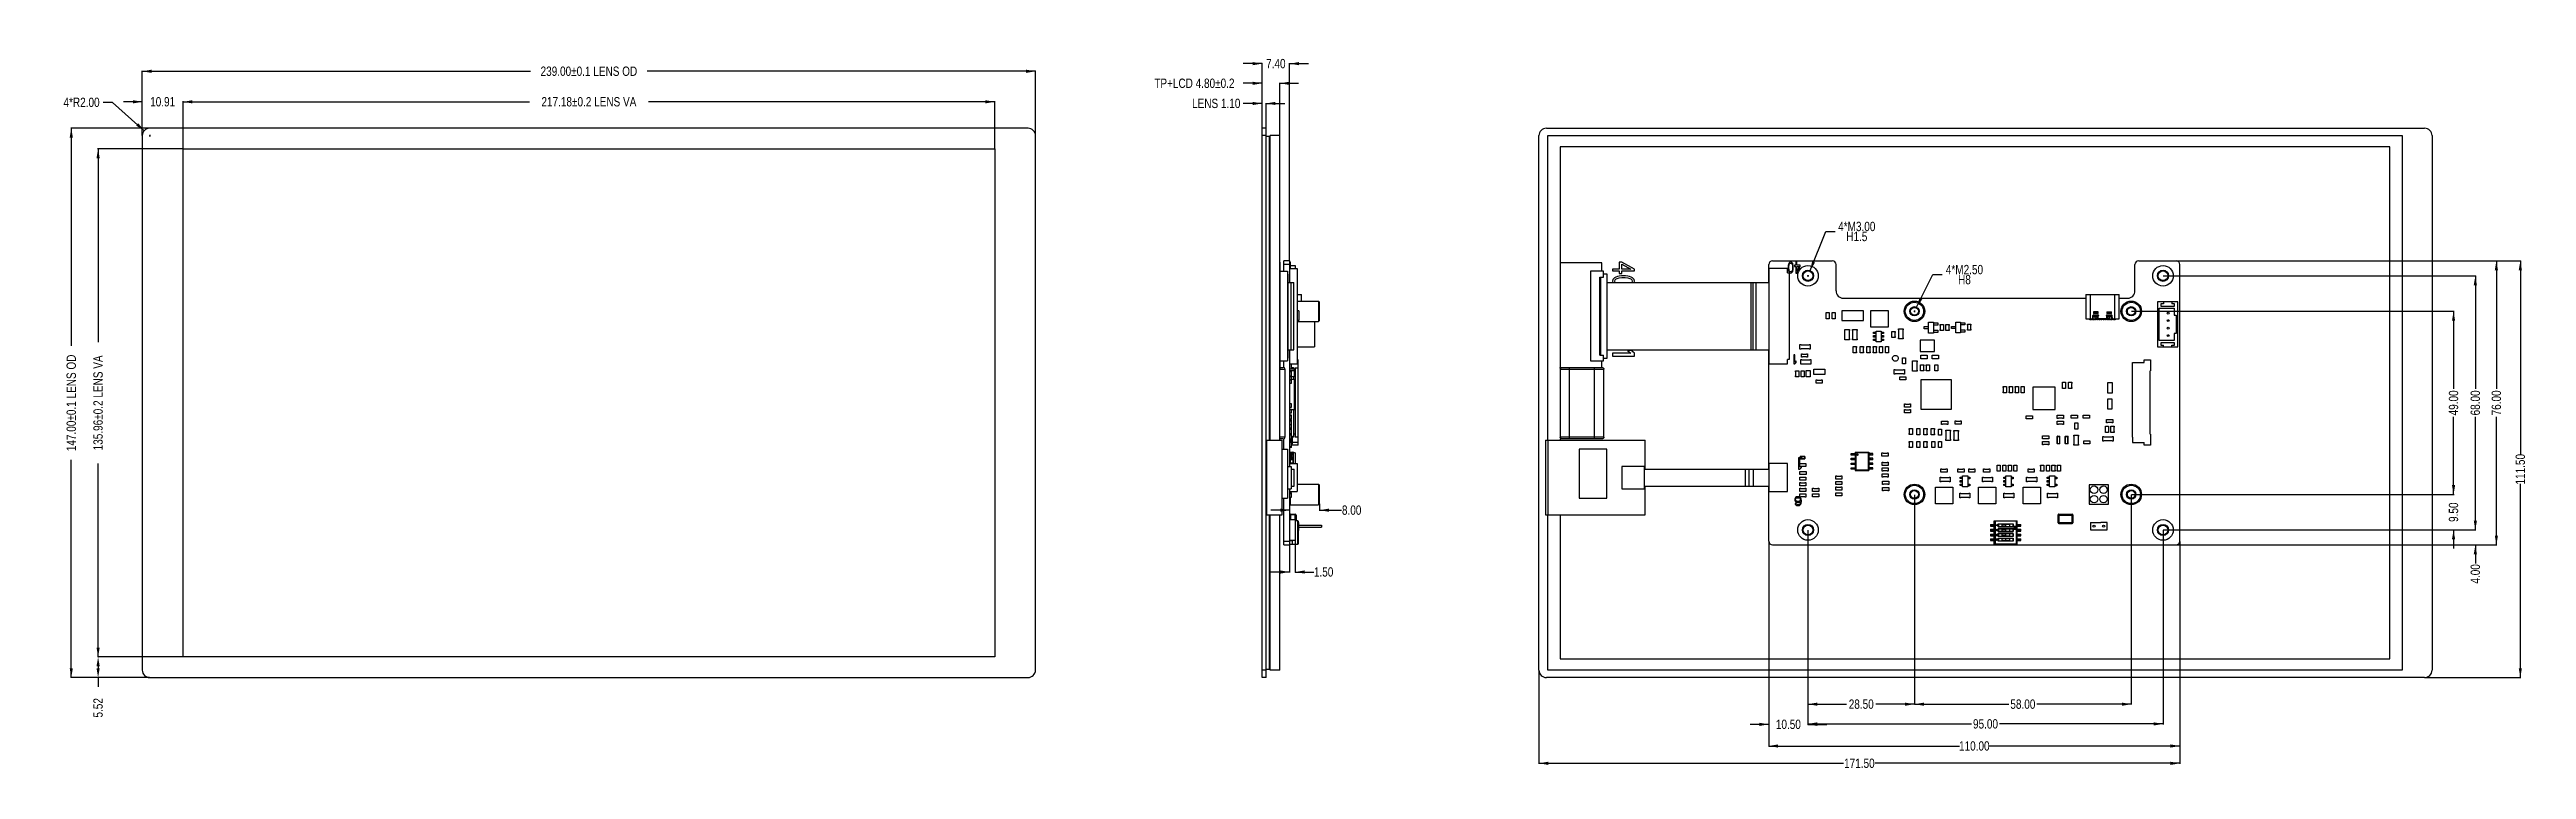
# Model space of a CAD drawing. Header units: millimetres. Extents: x -111 to 552, y -80 to 113.
import ezdxf

# ---------------------------------------------------------------- set-up
doc = ezdxf.new("R2010")
doc.units = ezdxf.units.MM
doc.header["$LTSCALE"] = 1.21
doc.header["$MEASUREMENT"] = 0
doc.header["$PDMODE"] = 3
doc.header["$PDSIZE"] = 0.3125
doc.layers.get('0').update_dxf_attribs({"linetype": 'CONTINUOUS'})
doc.layers.get('DEFPOINTS').update_dxf_attribs({"linetype": 'CONTINUOUS'})
doc.layers.add('Dim', color=3, linetype='CONTINUOUS', lineweight=25)
doc.styles.get("Standard").update_dxf_attribs({"font": 'txt', "width": 0.8})
doc.dimstyles.get("Standard").update_dxf_attribs({"dimtxt": 0.15625, "dimasz": 0.1875, "dimexe": 0.125, "dimexo": 0.0625, "dimgap": 0.09, "dimtad": 0, "dimtih": 1, "dimtoh": 1, "dimzin": 4, "dimdsep": 46, "dimtxsty": 'STANDARD', "dimblk": '_FILLED', "dimblk1": '_FILLED', "dimblk2": '_FILLED', "dimcen": 0.09, "dimazin": 1, "dimtp": 0.01, "dimtm": 0.01, "dimtfac": 1, "dimtofl": 0, "dimtmove": 0, "dimatfit": 3, "dimldrblk": '_FILLED', "dimfxl": 1, "dimtolj": 1, "dimtzin": 4, "dimarcsym": 0})

msp = doc.modelspace()

# ---------------------------------------------------------------- blocks, each defined once
blk = doc.blocks.new('_FILLED')
at = {"color": 0, "linetype": 'ByBlock'}
blk.add_solid([(0, 0), (-1, 0.17), (-1, -0.17)], dxfattribs=at)
blk = doc.blocks.new('*D3')
at = {"color": 0, "linetype": 'ByBlock', "lineweight": -2}
for p, q in [((387.98, -6.6), (387.98, -62.78)), ((445.98, -6.6), (445.98, -62.78)), ((387.98, -62.66), (413.22, -62.66)), ((445.98, -62.66), (420.73, -62.66))]:
    blk.add_line(p, q, dxfattribs=at)
at = {"layer": 'DEFPOINTS', "color": 0, "linetype": 'ByBlock'}
for p in [(387.98, -6.54), (445.98, -6.54)]:
    blk.add_point(p, dxfattribs=at)
at = {"color": 0, "linetype": 'ByBlock', "lineweight": -2, "xscale": 2.5, "yscale": 2.5, "zscale": 2.5, "rotation": 180}
blk.add_blockref('_FILLED', (387.98, -62.66), dxfattribs=at)
at = {"color": 0, "linetype": 'ByBlock', "lineweight": -2, "xscale": 2.5, "yscale": 2.5, "zscale": 2.5}
blk.add_blockref('_FILLED', (445.98, -62.66), dxfattribs=at)
at = {"color": 0, "linetype": 'ByBlock', "lineweight": -2, "insert": (416.98, -62.66), "char_height": 2.5, "attachment_point": 5}
blk.add_mtext('\\A1;58.00', dxfattribs=at)
blk = doc.blocks.new('*D4')
at = {"color": 0, "linetype": 'ByBlock', "lineweight": -2}
for p, q in [((359.48, -16.1), (359.48, -62.78)), ((387.98, -16.1), (387.98, -62.78)), ((359.48, -62.66), (369.8, -62.66)), ((387.98, -62.66), (377.65, -62.66))]:
    blk.add_line(p, q, dxfattribs=at)
at = {"layer": 'DEFPOINTS', "color": 0, "linetype": 'ByBlock'}
for p in [(359.48, -16.04), (387.98, -16.04)]:
    blk.add_point(p, dxfattribs=at)
at = {"color": 0, "linetype": 'ByBlock', "lineweight": -2, "xscale": 2.5, "yscale": 2.5, "zscale": 2.5, "rotation": 180}
blk.add_blockref('_FILLED', (359.48, -62.66), dxfattribs=at)
at = {"color": 0, "linetype": 'ByBlock', "lineweight": -2, "xscale": 2.5, "yscale": 2.5, "zscale": 2.5}
blk.add_blockref('_FILLED', (387.98, -62.66), dxfattribs=at)
at = {"color": 0, "linetype": 'ByBlock', "lineweight": -2, "insert": (373.73, -62.66), "char_height": 2.5, "attachment_point": 5}
blk.add_mtext('\\A1;28.50', dxfattribs=at)
blk = doc.blocks.new('*D5')
at = {"color": 0, "linetype": 'ByBlock', "lineweight": -2}
for p, q in [((359.48, -16.16), (359.48, -68.06)), ((454.48, -16.1), (454.48, -68.06)), ((359.48, -67.94), (403.22, -67.94)), ((454.48, -67.94), (410.73, -67.94))]:
    blk.add_line(p, q, dxfattribs=at)
at = {"layer": 'DEFPOINTS', "color": 0, "linetype": 'ByBlock'}
for p in [(359.48, -16.1), (454.48, -16.04)]:
    blk.add_point(p, dxfattribs=at)
at = {"color": 0, "linetype": 'ByBlock', "lineweight": -2, "xscale": 2.5, "yscale": 2.5, "zscale": 2.5, "rotation": 180}
blk.add_blockref('_FILLED', (359.48, -67.94), dxfattribs=at)
at = {"color": 0, "linetype": 'ByBlock', "lineweight": -2, "xscale": 2.5, "yscale": 2.5, "zscale": 2.5}
blk.add_blockref('_FILLED', (454.48, -67.94), dxfattribs=at)
at = {"color": 0, "linetype": 'ByBlock', "lineweight": -2, "insert": (406.98, -67.94), "char_height": 2.5, "attachment_point": 5}
blk.add_mtext('\\A1;95.00', dxfattribs=at)
blk = doc.blocks.new('*D6')
at = {"color": 0, "linetype": 'ByBlock', "lineweight": -2}
for p, q in [((348.98, -19.1), (348.98, -68.19)), ((359.48, -16.22), (359.48, -68.19)), ((348.98, -68.06), (343.98, -68.06)), ((359.48, -68.06), (364.48, -68.06))]:
    blk.add_line(p, q, dxfattribs=at)
at = {"layer": 'DEFPOINTS', "color": 0, "linetype": 'ByBlock'}
for p in [(348.98, -19.04), (359.48, -16.16)]:
    blk.add_point(p, dxfattribs=at)
at = {"color": 0, "linetype": 'ByBlock', "lineweight": -2, "xscale": 2.5, "yscale": 2.5, "zscale": 2.5}
blk.add_blockref('_FILLED', (348.98, -68.06), dxfattribs=at)
at = {"color": 0, "linetype": 'ByBlock', "lineweight": -2, "xscale": 2.5, "yscale": 2.5, "zscale": 2.5, "rotation": 180}
blk.add_blockref('_FILLED', (359.48, -68.06), dxfattribs=at)
at = {"color": 0, "linetype": 'ByBlock', "lineweight": -2, "insert": (354.23, -68.06), "char_height": 2.5, "attachment_point": 5}
blk.add_mtext('\\A1;10.50', dxfattribs=at)
blk = doc.blocks.new('*D7')
at = {"color": 0, "linetype": 'ByBlock', "lineweight": -2}
for p, q in [((348.98, -19.1), (348.98, -73.98)), ((458.98, -19.1), (458.98, -73.98)), ((348.98, -73.85), (400.05, -73.85)), ((458.98, -73.85), (407.9, -73.85))]:
    blk.add_line(p, q, dxfattribs=at)
at = {"layer": 'DEFPOINTS', "color": 0, "linetype": 'ByBlock'}
for p in [(348.98, -19.04), (458.98, -19.04)]:
    blk.add_point(p, dxfattribs=at)
at = {"color": 0, "linetype": 'ByBlock', "lineweight": -2, "xscale": 2.5, "yscale": 2.5, "zscale": 2.5, "rotation": 180}
blk.add_blockref('_FILLED', (348.98, -73.85), dxfattribs=at)
at = {"color": 0, "linetype": 'ByBlock', "lineweight": -2, "xscale": 2.5, "yscale": 2.5, "zscale": 2.5}
blk.add_blockref('_FILLED', (458.98, -73.85), dxfattribs=at)
at = {"color": 0, "linetype": 'ByBlock', "lineweight": -2, "insert": (403.98, -73.85), "char_height": 2.5, "attachment_point": 5}
blk.add_mtext('\\A1;110.00', dxfattribs=at)
blk = doc.blocks.new('*D8')
at = {"color": 0, "linetype": 'ByBlock', "lineweight": -2}
for p, q in [((458.98, -19.1), (458.98, -78.61)), ((287.48, -53.6), (287.48, -78.61)), ((287.48, -78.48), (368.97, -78.48)), ((458.98, -78.48), (377.48, -78.48))]:
    blk.add_line(p, q, dxfattribs=at)
at = {"layer": 'DEFPOINTS', "color": 0, "linetype": 'ByBlock'}
for p in [(458.98, -19.04), (287.48, -53.54)]:
    blk.add_point(p, dxfattribs=at)
at = {"color": 0, "linetype": 'ByBlock', "lineweight": -2, "xscale": 2.5, "yscale": 2.5, "zscale": 2.5, "rotation": 180}
blk.add_blockref('_FILLED', (287.48, -78.48), dxfattribs=at)
at = {"color": 0, "linetype": 'ByBlock', "lineweight": -2, "xscale": 2.5, "yscale": 2.5, "zscale": 2.5}
blk.add_blockref('_FILLED', (458.98, -78.48), dxfattribs=at)
at = {"color": 0, "linetype": 'ByBlock', "lineweight": -2, "insert": (373.23, -78.48), "char_height": 2.5, "attachment_point": 5}
blk.add_mtext('\\A1;171.50', dxfattribs=at)
blk = doc.blocks.new('*D9')
at = {"color": 0, "linetype": 'ByBlock', "lineweight": -2}
for p, q in [((446.04, 42.46), (532.34, 42.46)), ((532.22, 42.46), (532.22, 21.72)), ((532.22, -6.54), (532.22, 14.21)), ((446.04, -6.54), (532.34, -6.54))]:
    blk.add_line(p, q, dxfattribs=at)
at = {"layer": 'DEFPOINTS', "color": 0, "linetype": 'ByBlock'}
for p in [(445.98, 42.46), (445.98, -6.54)]:
    blk.add_point(p, dxfattribs=at)
at = {"color": 0, "linetype": 'ByBlock', "lineweight": -2, "xscale": 2.5, "yscale": 2.5, "zscale": 2.5}
for p, rotation in [((532.22, 42.46), 90), ((532.22, -6.54), 270)]:
    blk.add_blockref('_FILLED', p, dxfattribs=dict(at, rotation=rotation))
at = {"color": 0, "linetype": 'ByBlock', "lineweight": -2, "insert": (532.22, 17.96), "char_height": 2.5, "attachment_point": 5, "rotation": 90}
blk.add_mtext('\\A1;49.00', dxfattribs=at)
blk = doc.blocks.new('*D10')
at = {"color": 0, "linetype": 'ByBlock', "lineweight": -2}
for p, q in [((454.54, 51.96), (538.17, 51.96)), ((538.05, 51.96), (538.05, 21.72)), ((538.05, -16.04), (538.05, 14.21)), ((454.54, -16.04), (538.17, -16.04))]:
    blk.add_line(p, q, dxfattribs=at)
at = {"layer": 'DEFPOINTS', "color": 0, "linetype": 'ByBlock'}
for p in [(454.48, 51.96), (454.48, -16.04)]:
    blk.add_point(p, dxfattribs=at)
at = {"color": 0, "linetype": 'ByBlock', "lineweight": -2, "xscale": 2.5, "yscale": 2.5, "zscale": 2.5}
for p, rotation in [((538.05, 51.96), 90), ((538.05, -16.04), 270)]:
    blk.add_blockref('_FILLED', p, dxfattribs=dict(at, rotation=rotation))
at = {"color": 0, "linetype": 'ByBlock', "lineweight": -2, "insert": (538.05, 17.96), "char_height": 2.5, "attachment_point": 5, "rotation": 90}
blk.add_mtext('\\A1;68.00', dxfattribs=at)
blk = doc.blocks.new('*D11')
at = {"color": 0, "linetype": 'ByBlock', "lineweight": -2}
for p, q in [((458.04, 55.96), (543.8, 55.96)), ((543.68, 55.96), (543.68, 21.72)), ((543.68, -20.04), (543.68, 14.21)), ((458.04, -20.04), (543.8, -20.04))]:
    blk.add_line(p, q, dxfattribs=at)
at = {"layer": 'DEFPOINTS', "color": 0, "linetype": 'ByBlock'}
for p in [(457.98, 55.96), (457.98, -20.04)]:
    blk.add_point(p, dxfattribs=at)
at = {"color": 0, "linetype": 'ByBlock', "lineweight": -2, "xscale": 2.5, "yscale": 2.5, "zscale": 2.5}
for p, rotation in [((543.68, 55.96), 90), ((543.68, -20.04), 270)]:
    blk.add_blockref('_FILLED', p, dxfattribs=dict(at, rotation=rotation))
at = {"color": 0, "linetype": 'ByBlock', "lineweight": -2, "insert": (543.68, 17.96), "char_height": 2.5, "attachment_point": 5, "rotation": 90}
blk.add_mtext('\\A1;76.00', dxfattribs=at)
blk = doc.blocks.new('*D12')
at = {"color": 0, "linetype": 'ByBlock', "lineweight": -2}
for p, q in [((458.1, 55.96), (550.21, 55.96)), ((550.09, 55.96), (550.09, 4.14)), ((550.09, -55.54), (550.09, -3.71)), ((524.54, -55.54), (550.21, -55.54))]:
    blk.add_line(p, q, dxfattribs=at)
at = {"layer": 'DEFPOINTS', "color": 0, "linetype": 'ByBlock'}
for p in [(458.04, 55.96), (524.48, -55.54)]:
    blk.add_point(p, dxfattribs=at)
at = {"color": 0, "linetype": 'ByBlock', "lineweight": -2, "xscale": 2.5, "yscale": 2.5, "zscale": 2.5}
for p, rotation in [((550.09, 55.96), 90), ((550.09, -55.54), 270)]:
    blk.add_blockref('_FILLED', p, dxfattribs=dict(at, rotation=rotation))
at = {"color": 0, "linetype": 'ByBlock', "lineweight": -2, "insert": (550.09, 0.21), "char_height": 2.5, "attachment_point": 5, "rotation": 90}
blk.add_mtext('\\A1;111.50', dxfattribs=at)
blk = doc.blocks.new('*D13')
at = {"color": 0, "linetype": 'ByBlock', "lineweight": -2}
for p, q in [((538.05, -16.04), (538.05, -11.04)), ((536.66, -16.04), (538.17, -16.04)), ((536.66, -20.04), (538.17, -20.04)), ((538.05, -20.04), (538.05, -25.04))]:
    blk.add_line(p, q, dxfattribs=at)
at = {"layer": 'DEFPOINTS', "color": 0, "linetype": 'ByBlock'}
for p in [(536.59, -16.04), (536.59, -20.04)]:
    blk.add_point(p, dxfattribs=at)
at = {"color": 0, "linetype": 'ByBlock', "lineweight": -2, "xscale": 2.5, "yscale": 2.5, "zscale": 2.5}
for p, rotation in [((538.05, -16.04), 270), ((538.05, -20.04), 90)]:
    blk.add_blockref('_FILLED', p, dxfattribs=dict(at, rotation=rotation))
at = {"color": 0, "linetype": 'ByBlock', "lineweight": -2, "insert": (538.05, -27.79), "char_height": 2.5, "attachment_point": 5, "rotation": 90}
blk.add_mtext('\\A1;4.00', dxfattribs=at)
blk = doc.blocks.new('*D14')
at = {"color": 0, "linetype": 'ByBlock', "lineweight": -2}
for p, q in [((530.75, -6.54), (532.34, -6.54)), ((532.22, -6.54), (532.22, -1.54)), ((530.75, -16.04), (532.34, -16.04)), ((532.22, -16.04), (532.22, -21.04))]:
    blk.add_line(p, q, dxfattribs=at)
at = {"layer": 'DEFPOINTS', "color": 0, "linetype": 'ByBlock'}
for p in [(530.69, -6.54), (530.69, -16.04)]:
    blk.add_point(p, dxfattribs=at)
at = {"color": 0, "linetype": 'ByBlock', "lineweight": -2, "xscale": 2.5, "yscale": 2.5, "zscale": 2.5}
for p, rotation in [((532.22, -6.54), 270), ((532.22, -16.04), 90)]:
    blk.add_blockref('_FILLED', p, dxfattribs=dict(at, rotation=rotation))
at = {"color": 0, "linetype": 'ByBlock', "lineweight": -2, "insert": (532.22, -11.29), "char_height": 2.5, "attachment_point": 5, "rotation": 90}
blk.add_mtext('\\A1;9.50', dxfattribs=at)
blk = doc.blocks.new('*D15')
at = {"color": 0, "linetype": 'ByBlock', "lineweight": -2}
for p, q in [((-75.31, 86.01), (-75.31, 98.65)), ((-75.31, 98.52), (17.36, 98.52)), ((141.87, 98.52), (49.2, 98.52)), ((141.87, 86.01), (141.87, 98.65))]:
    blk.add_line(p, q, dxfattribs=at)
at = {"layer": 'DEFPOINTS', "color": 0, "linetype": 'ByBlock'}
for p in [(-75.31, 85.94), (141.87, 85.94)]:
    blk.add_point(p, dxfattribs=at)
at = {"color": 0, "linetype": 'ByBlock', "lineweight": -2, "xscale": 2.5, "yscale": 2.5, "zscale": 2.5, "rotation": 180}
blk.add_blockref('_FILLED', (-75.31, 98.52), dxfattribs=at)
at = {"color": 0, "linetype": 'ByBlock', "lineweight": -2, "xscale": 2.5, "yscale": 2.5, "zscale": 2.5}
blk.add_blockref('_FILLED', (141.87, 98.52), dxfattribs=at)
at = {"color": 0, "linetype": 'ByBlock', "lineweight": -2, "insert": (33.28, 98.52), "char_height": 2.5, "attachment_point": 5}
blk.add_mtext('\\A1;217.18%%p0.2 LENS VA', dxfattribs=at)
blk = doc.blocks.new('*D16')
at = {"color": 0, "linetype": 'ByBlock', "lineweight": -2}
for p, q in [((-86.22, 89.53), (-86.22, 106.82)), ((-86.22, 106.69), (17.69, 106.69)), ((152.78, 106.69), (48.87, 106.69)), ((152.78, 89.53), (152.78, 106.82))]:
    blk.add_line(p, q, dxfattribs=at)
at = {"layer": 'DEFPOINTS', "color": 0, "linetype": 'ByBlock'}
for p in [(-86.22, 89.46), (152.78, 89.46)]:
    blk.add_point(p, dxfattribs=at)
at = {"color": 0, "linetype": 'ByBlock', "lineweight": -2, "xscale": 2.5, "yscale": 2.5, "zscale": 2.5, "rotation": 180}
blk.add_blockref('_FILLED', (-86.22, 106.69), dxfattribs=at)
at = {"color": 0, "linetype": 'ByBlock', "lineweight": -2, "xscale": 2.5, "yscale": 2.5, "zscale": 2.5}
blk.add_blockref('_FILLED', (152.78, 106.69), dxfattribs=at)
at = {"color": 0, "linetype": 'ByBlock', "lineweight": -2, "insert": (33.28, 106.69), "char_height": 2.5, "attachment_point": 5}
blk.add_mtext('\\A1;239.00%%p0.1 LENS OD', dxfattribs=at)
blk = doc.blocks.new('*D17')
at = {"color": 0, "linetype": 'ByBlock', "lineweight": -2}
for p, q in [((-75.37, 85.94), (-98.16, 85.94)), ((-98.04, 85.94), (-98.04, 34.22)), ((-98.04, -50.02), (-98.04, 1.71)), ((-75.37, -50.02), (-98.16, -50.02))]:
    blk.add_line(p, q, dxfattribs=at)
at = {"layer": 'DEFPOINTS', "color": 0, "linetype": 'ByBlock'}
for p in [(-75.31, 85.94), (-75.31, -50.02)]:
    blk.add_point(p, dxfattribs=at)
at = {"color": 0, "linetype": 'ByBlock', "lineweight": -2, "xscale": 2.5, "yscale": 2.5, "zscale": 2.5}
for p, rotation in [((-98.04, 85.94), 90), ((-98.04, -50.02), 270)]:
    blk.add_blockref('_FILLED', p, dxfattribs=dict(at, rotation=rotation))
at = {"color": 0, "linetype": 'ByBlock', "lineweight": -2, "insert": (-98.04, 17.96), "char_height": 2.5, "attachment_point": 5, "rotation": 90}
blk.add_mtext('\\A1;135.96%%p0.2 LENS VA', dxfattribs=at)
blk = doc.blocks.new('*D18')
at = {"color": 0, "linetype": 'ByBlock', "lineweight": -2}
for p, q in [((-84.28, 91.46), (-105.35, 91.46)), ((-105.22, 91.46), (-105.22, 33.22)), ((-105.22, -55.54), (-105.22, 2.71)), ((-84.28, -55.54), (-105.35, -55.54))]:
    blk.add_line(p, q, dxfattribs=at)
at = {"layer": 'DEFPOINTS', "color": 0, "linetype": 'ByBlock'}
for p in [(-84.22, 91.46), (-84.22, -55.54)]:
    blk.add_point(p, dxfattribs=at)
at = {"color": 0, "linetype": 'ByBlock', "lineweight": -2, "xscale": 2.5, "yscale": 2.5, "zscale": 2.5}
for p, rotation in [((-105.22, 91.46), 90), ((-105.22, -55.54), 270)]:
    blk.add_blockref('_FILLED', p, dxfattribs=dict(at, rotation=rotation))
at = {"color": 0, "linetype": 'ByBlock', "lineweight": -2, "insert": (-105.22, 17.96), "char_height": 2.5, "attachment_point": 5, "rotation": 90}
blk.add_mtext('\\A1;147.00%%p0.1 LENS OD', dxfattribs=at)
blk = doc.blocks.new('*D19')
at = {"color": 0, "linetype": 'ByBlock', "lineweight": -2}
for p, q in [((-86.22, 98.52), (-91.22, 98.52)), ((-86.22, 89.53), (-86.22, 98.65)), ((-75.31, 86.01), (-75.31, 98.65)), ((-75.31, 98.52), (-70.31, 98.52))]:
    blk.add_line(p, q, dxfattribs=at)
at = {"layer": 'DEFPOINTS', "color": 0, "linetype": 'ByBlock'}
for p in [(-86.22, 89.46), (-75.31, 85.94)]:
    blk.add_point(p, dxfattribs=at)
at = {"color": 0, "linetype": 'ByBlock', "lineweight": -2, "xscale": 2.5, "yscale": 2.5, "zscale": 2.5}
blk.add_blockref('_FILLED', (-86.22, 98.52), dxfattribs=at)
at = {"color": 0, "linetype": 'ByBlock', "lineweight": -2, "xscale": 2.5, "yscale": 2.5, "zscale": 2.5, "rotation": 180}
blk.add_blockref('_FILLED', (-75.31, 98.52), dxfattribs=at)
at = {"color": 0, "linetype": 'ByBlock', "lineweight": -2, "insert": (-80.77, 98.52), "char_height": 2.5, "attachment_point": 5}
blk.add_mtext('\\A1;10.91', dxfattribs=at)
blk = doc.blocks.new('*D20')
at = {"color": 0, "linetype": 'ByBlock', "lineweight": -2}
for p, q in [((-75.44, -50.02), (-98.16, -50.02)), ((-98.04, -52.52), (-98.04, -53.04)), ((-84.28, -55.54), (-98.16, -55.54)), ((-98.04, -55.54), (-98.04, -58.04))]:
    blk.add_line(p, q, dxfattribs=at)
at = {"layer": 'DEFPOINTS', "color": 0, "linetype": 'ByBlock'}
for p in [(-75.37, -50.02), (-84.22, -55.54)]:
    blk.add_point(p, dxfattribs=at)
at = {"color": 0, "linetype": 'ByBlock', "lineweight": -2, "xscale": 2.5, "yscale": 2.5, "zscale": 2.5}
for p, rotation in [((-98.04, -50.02), 90), ((-98.04, -55.54), 270)]:
    blk.add_blockref('_FILLED', p, dxfattribs=dict(at, rotation=rotation))
at = {"color": 0, "linetype": 'ByBlock', "lineweight": -2, "insert": (-98.04, -63.63), "char_height": 2.5, "attachment_point": 5, "rotation": 90}
blk.add_mtext('\\A1;5.52', dxfattribs=at)
blk = doc.blocks.new('*D21')
at = {"color": 0, "linetype": 'ByBlock', "lineweight": -2}
for p, q in [((-94.22, 98.37), (-96.72, 98.37)), ((-85.71, 90.8), (-94.22, 98.37)), ((-84.42, 89.46), (-84.02, 89.46)), ((-84.22, 89.66), (-84.22, 89.27))]:
    blk.add_line(p, q, dxfattribs=at)
at = {"layer": 'DEFPOINTS', "color": 0, "linetype": 'ByBlock'}
for p in [(-85.71, 90.8), (-84.22, 89.46)]:
    blk.add_point(p, dxfattribs=at)
at = {"color": 0, "linetype": 'ByBlock', "lineweight": -2, "xscale": 2.5, "yscale": 2.5, "zscale": 2.5, "rotation": 318.2950419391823}
blk.add_blockref('_FILLED', (-85.71, 90.8), dxfattribs=at)
at = {"color": 0, "linetype": 'ByBlock', "lineweight": -2, "insert": (-102.47, 98.37), "char_height": 2.5, "attachment_point": 5}
blk.add_mtext('\\A1;4*R2.00', dxfattribs=at)
blk = doc.blocks.new('*D25')
at = {"color": 0, "linetype": 'ByBlock', "lineweight": -2}
for p, q in [((213.39, 98.08), (208.39, 98.08)), ((213.39, 91.53), (213.39, 98.2)), ((214.49, 91.53), (214.49, 98.2)), ((214.49, 98.08), (219.49, 98.08))]:
    blk.add_line(p, q, dxfattribs=at)
at = {"layer": 'DEFPOINTS', "color": 0, "linetype": 'ByBlock'}
for p in [(213.39, 91.46), (214.49, 91.46)]:
    blk.add_point(p, dxfattribs=at)
at = {"color": 0, "linetype": 'ByBlock', "lineweight": -2, "xscale": 2.5, "yscale": 2.5, "zscale": 2.5}
blk.add_blockref('_FILLED', (213.39, 98.08), dxfattribs=at)
at = {"color": 0, "linetype": 'ByBlock', "lineweight": -2, "xscale": 2.5, "yscale": 2.5, "zscale": 2.5, "rotation": 180}
blk.add_blockref('_FILLED', (214.49, 98.08), dxfattribs=at)
at = {"color": 0, "linetype": 'ByBlock', "lineweight": -2, "insert": (201.14, 98.08), "char_height": 2.5, "attachment_point": 5}
blk.add_mtext('\\A1;LENS 1.10', dxfattribs=at)
blk = doc.blocks.new('*D26')
at = {"color": 0, "linetype": 'ByBlock', "lineweight": -2}
for p, q in [((213.39, 103.47), (208.39, 103.47)), ((213.39, 91.53), (213.39, 103.59)), ((218.19, 89.53), (218.19, 103.59)), ((218.19, 103.47), (223.19, 103.47))]:
    blk.add_line(p, q, dxfattribs=at)
at = {"layer": 'DEFPOINTS', "color": 0, "linetype": 'ByBlock'}
for p in [(213.39, 91.46), (218.19, 89.46)]:
    blk.add_point(p, dxfattribs=at)
at = {"color": 0, "linetype": 'ByBlock', "lineweight": -2, "xscale": 2.5, "yscale": 2.5, "zscale": 2.5}
blk.add_blockref('_FILLED', (213.39, 103.47), dxfattribs=at)
at = {"color": 0, "linetype": 'ByBlock', "lineweight": -2, "xscale": 2.5, "yscale": 2.5, "zscale": 2.5, "rotation": 180}
blk.add_blockref('_FILLED', (218.19, 103.47), dxfattribs=at)
at = {"color": 0, "linetype": 'ByBlock', "lineweight": -2, "insert": (195.3, 103.47), "char_height": 2.5, "attachment_point": 5}
blk.add_mtext('\\A1;TP+LCD 4.80%%p0.2', dxfattribs=at)
blk = doc.blocks.new('*D27')
at = {"color": 0, "linetype": 'ByBlock', "lineweight": -2}
for p, q in [((213.39, 108.73), (208.39, 108.73)), ((213.39, 91.53), (213.39, 108.85)), ((220.79, 56.03), (220.79, 108.85)), ((220.79, 108.73), (225.79, 108.73))]:
    blk.add_line(p, q, dxfattribs=at)
at = {"layer": 'DEFPOINTS', "color": 0, "linetype": 'ByBlock'}
for p in [(213.39, 91.46), (220.79, 55.96)]:
    blk.add_point(p, dxfattribs=at)
at = {"color": 0, "linetype": 'ByBlock', "lineweight": -2, "xscale": 2.5, "yscale": 2.5, "zscale": 2.5}
blk.add_blockref('_FILLED', (213.39, 108.73), dxfattribs=at)
at = {"color": 0, "linetype": 'ByBlock', "lineweight": -2, "xscale": 2.5, "yscale": 2.5, "zscale": 2.5, "rotation": 180}
blk.add_blockref('_FILLED', (220.79, 108.73), dxfattribs=at)
at = {"color": 0, "linetype": 'ByBlock', "lineweight": -2, "insert": (217.09, 108.73), "char_height": 2.5, "attachment_point": 5}
blk.add_mtext('\\A1;7.40', dxfattribs=at)
blk = doc.blocks.new('*D28')
at = {"color": 0, "linetype": 'ByBlock', "lineweight": -2}
for p, q in [((222.29, -18.85), (222.29, -27.42)), ((220.79, -20.1), (220.79, -27.42)), ((220.79, -27.29), (215.79, -27.29)), ((222.29, -27.29), (227.29, -27.29))]:
    blk.add_line(p, q, dxfattribs=at)
at = {"layer": 'DEFPOINTS', "color": 0, "linetype": 'ByBlock'}
for p in [(222.29, -18.79), (220.79, -20.04)]:
    blk.add_point(p, dxfattribs=at)
at = {"color": 0, "linetype": 'ByBlock', "lineweight": -2, "xscale": 2.5, "yscale": 2.5, "zscale": 2.5}
blk.add_blockref('_FILLED', (220.79, -27.29), dxfattribs=at)
at = {"color": 0, "linetype": 'ByBlock', "lineweight": -2, "xscale": 2.5, "yscale": 2.5, "zscale": 2.5, "rotation": 180}
blk.add_blockref('_FILLED', (222.29, -27.29), dxfattribs=at)
at = {"color": 0, "linetype": 'ByBlock', "lineweight": -2, "insert": (229.88, -27.29), "char_height": 2.5, "attachment_point": 5}
blk.add_mtext('\\A1;1.50', dxfattribs=at)
blk = doc.blocks.new('*D30')
at = {"color": 0, "linetype": 'ByBlock', "lineweight": -2}
for p, q in [((220.79, -10.75), (215.79, -10.75)), ((220.79, -10.68), (220.79, -10.88)), ((228.79, -9.05), (228.79, -10.88)), ((228.79, -10.75), (234.62, -10.75))]:
    blk.add_line(p, q, dxfattribs=at)
at = {"layer": 'DEFPOINTS', "color": 0, "linetype": 'ByBlock'}
for p in [(220.79, -10.61), (228.79, -8.99)]:
    blk.add_point(p, dxfattribs=at)
at = {"color": 0, "linetype": 'ByBlock', "lineweight": -2, "xscale": 2.5, "yscale": 2.5, "zscale": 2.5}
blk.add_blockref('_FILLED', (220.79, -10.75), dxfattribs=at)
at = {"color": 0, "linetype": 'ByBlock', "lineweight": -2, "xscale": 2.5, "yscale": 2.5, "zscale": 2.5, "rotation": 180}
blk.add_blockref('_FILLED', (228.79, -10.75), dxfattribs=at)
at = {"color": 0, "linetype": 'ByBlock', "lineweight": -2, "insert": (237.38, -10.75), "char_height": 2.5, "attachment_point": 5}
blk.add_mtext('\\A1;8.00', dxfattribs=at)
blk = doc.blocks.new('*D31')
at = {"color": 0, "linetype": 'ByBlock', "lineweight": -2}
for p, q in [((360.04, 53.35), (364.28, 63.81)), ((364.28, 63.81), (366.78, 63.81)), ((359.28, 51.96), (359.68, 51.96)), ((359.48, 52.16), (359.48, 51.77))]:
    blk.add_line(p, q, dxfattribs=at)
at = {"layer": 'DEFPOINTS', "color": 0, "linetype": 'ByBlock'}
for p in [(360.04, 53.35), (358.91, 50.57)]:
    blk.add_point(p, dxfattribs=at)
at = {"color": 0, "linetype": 'ByBlock', "lineweight": -2, "xscale": 2.5, "yscale": 2.5, "zscale": 2.5, "rotation": 247.9161060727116}
blk.add_blockref('_FILLED', (360.04, 53.35), dxfattribs=at)
at = {"color": 0, "linetype": 'ByBlock', "lineweight": -2, "char_height": 2.5, "attachment_point": 5}
for s, insert in [('\\A1;4*M3.00', (372.54, 65.15)), ('H1.5', (372.54, 62.47))]:
    blk.add_mtext(s, dxfattribs=dict(at, insert=insert))
blk = doc.blocks.new('*D32')
at = {"color": 0, "linetype": 'ByBlock', "lineweight": -2}
for p, q in [((388.54, 43.58), (392.92, 52.27)), ((392.92, 52.27), (395.42, 52.27)), ((387.78, 42.46), (388.18, 42.46)), ((387.98, 42.66), (387.98, 42.27))]:
    blk.add_line(p, q, dxfattribs=at)
at = {"layer": 'DEFPOINTS', "color": 0, "linetype": 'ByBlock'}
for p in [(387.41, 41.35), (388.54, 43.58)]:
    blk.add_point(p, dxfattribs=at)
at = {"color": 0, "linetype": 'ByBlock', "lineweight": -2, "xscale": 2.5, "yscale": 2.5, "zscale": 2.5, "rotation": 243.2395519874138}
blk.add_blockref('_FILLED', (388.54, 43.58), dxfattribs=at)
at = {"color": 0, "linetype": 'ByBlock', "lineweight": -2, "char_height": 2.5, "attachment_point": 5}
for s, insert in [('\\A1;4*M2.50', (401.35, 53.61)), ('H8', (401.35, 50.93))]:
    blk.add_mtext(s, dxfattribs=dict(at, insert=insert))

# ---------------------------------------------------------------- dimensions: what is measured, and where the dimension line sits
at = {"layer": 'Dim'}
for base, p1, p2, text, picture, middle in [((152.778, 106.692), (-86.222, 89.465), (152.778, 89.465), '<>%%p0.1 LENS OD', '*D16', (33.278, 106.692)), ((213.393, 103.468), (218.193, 89.465), (213.393, 91.465), 'TP+LCD <>%%p0.2', '*D26', (195.303, 103.468)), ((141.868, 98.523), (-75.312, 85.945), (141.868, 85.945), '<>%%p0.2 LENS VA', '*D15', (33.278, 98.523)), ((213.393, 98.079), (214.493, 91.465), (213.393, 91.465), 'LENS <>', '*D25', (201.136, 98.079))]:
    dim = msp.add_linear_dim(base=base, p1=p1, p2=p2, text=text, dimstyle='STANDARD', override={"dimtxt": 2.5, "dimasz": 2.5, "dimtih": 0, "dimtoh": 0, "dimzin": 0, "dimpost": '<>', "dimcen": 0.198, "dimadec": 0, "dimazin": 0, "dimtp": 0, "dimtm": 0, "dimtdec": 4, "dimtzin": 0}, dxfattribs=at)
    dim.commit()
    dim.dimension.update_dxf_attribs({"geometry": picture, "text_midpoint": middle})
for base, p1, p2, picture, middle in [((213.393, 108.727), (220.793, 55.965), (213.393, 91.465), '*D27', (217.093, 108.727)), ((-86.222, 98.523), (-75.312, 85.945), (-86.222, 89.465), '*D19', (-80.767, 98.523)), ((445.977, -62.659), (387.977, -6.535), (445.977, -6.535), '*D3', (416.977, -62.659)), ((222.293, -27.294), (220.793, -20.035), (222.293, -18.785), '*D28', (229.883, -27.294)), ((287.477, -78.483), (458.977, -19.035), (287.477, -53.535), '*D8', (373.227, -78.483)), ((359.477, -68.064), (348.977, -19.035), (359.477, -16.16), '*D6', (354.227, -68.064)), ((458.977, -73.852), (348.977, -19.035), (458.977, -19.035), '*D7', (403.977, -73.852)), ((387.977, -62.659), (359.477, -16.035), (387.977, -16.035), '*D4', (373.727, -62.659)), ((454.477, -67.939), (359.477, -16.098), (454.477, -16.035), '*D5', (406.977, -67.939))]:
    dim = msp.add_linear_dim(base=base, p1=p1, p2=p2, dimstyle='STANDARD', override={"dimtxt": 2.5, "dimasz": 2.5, "dimtih": 0, "dimtoh": 0, "dimzin": 0, "dimcen": 0.198, "dimadec": 0, "dimazin": 0, "dimtp": 0, "dimtm": 0, "dimtdec": 4, "dimtzin": 0}, dxfattribs=at)
    dim.commit()
    dim.dimension.update_dxf_attribs({"geometry": picture, "text_midpoint": middle})
dim = msp.add_radius_dim(center=(-84.222, 89.465), mpoint=(-85.715, 90.795), text='4*R<>', dimstyle='STANDARD', override={"dimtxt": 2.5, "dimasz": 2.5, "dimtih": 0, "dimzin": 0, "dimpost": '<>', "dimcen": 0.198, "dimadec": 0, "dimazin": 0, "dimtp": 0, "dimtm": 0, "dimtdec": 4, "dimtzin": 0}, dxfattribs=at)
dim.commit()
dim.dimension.update_dxf_attribs({"geometry": '*D21', "text_midpoint": (-102.472, 98.37), "dimtype": 164})
for base, p1, p2, text, picture, middle in [((-105.222, 91.465), (-84.222, -55.535), (-84.222, 91.465), '<>%%p0.1 LENS OD', '*D18', (-105.222, 17.965)), ((-98.04, -50.015), (-75.312, 85.945), (-75.312, -50.015), '<>%%p0.2 LENS VA', '*D17', (-98.04, 17.965))]:
    dim = msp.add_linear_dim(base=base, p1=p1, p2=p2, angle=90, text=text, dimstyle='STANDARD', override={"dimtxt": 2.5, "dimasz": 2.5, "dimtih": 0, "dimtoh": 0, "dimzin": 0, "dimpost": '<>', "dimcen": 0.198, "dimadec": 0, "dimazin": 0, "dimtp": 0, "dimtm": 0, "dimtdec": 4, "dimtzin": 0}, dxfattribs=at)
    dim.commit()
    dim.dimension.update_dxf_attribs({"geometry": picture, "text_midpoint": middle})
for p1, p2, text, picture, middle in [((358.913, 50.575), (360.041, 53.355), '4*M<>\\XH1.5', '*D31', (372.54, 63.811)), ((387.414, 41.349), (388.54, 43.581), '4*M<>\\XH8', '*D32', (401.345, 52.27))]:
    dim = msp.add_diameter_dim_2p(p1=p1, p2=p2, text=text, dimstyle='STANDARD', override={"dimtxt": 2.5, "dimasz": 2.5, "dimtih": 0, "dimzin": 0, "dimpost": '<>', "dimcen": 0.198, "dimadec": 0, "dimazin": 0, "dimtp": 0, "dimtm": 0, "dimtdec": 4, "dimtzin": 0}, dxfattribs=at)
    dim.commit()
    dim.dimension.update_dxf_attribs({"geometry": picture, "text_midpoint": middle, "dimtype": 163})
for base, p1, p2, picture, middle in [((543.677, 55.965), (457.977, -20.035), (457.977, 55.965), '*D11', (543.677, 17.965)), ((550.087, -55.535), (458.04, 55.965), (524.477, -55.535), '*D12', (550.087, 0.215)), ((538.047, -16.035), (454.477, 51.965), (454.477, -16.035), '*D10', (538.047, 17.965)), ((532.219, -6.535), (445.977, 42.465), (445.977, -6.535), '*D9', (532.219, 17.965)), ((532.219, -16.035), (530.686, -6.535), (530.686, -16.035), '*D14', (532.219, -11.285)), ((538.047, -20.035), (536.595, -16.035), (536.595, -20.035), '*D13', (538.047, -27.792)), ((-98.04, -55.535), (-75.374, -50.015), (-84.222, -55.535), '*D20', (-98.04, -63.625))]:
    dim = msp.add_linear_dim(base=base, p1=p1, p2=p2, angle=90, dimstyle='STANDARD', override={"dimtxt": 2.5, "dimasz": 2.5, "dimtih": 0, "dimtoh": 0, "dimzin": 0, "dimcen": 0.198, "dimadec": 0, "dimazin": 0, "dimtp": 0, "dimtm": 0, "dimtdec": 4, "dimtzin": 0}, dxfattribs=at)
    dim.commit()
    dim.dimension.update_dxf_attribs({"geometry": picture, "text_midpoint": middle})
dim = msp.add_linear_dim(base=(228.793, -10.752), p1=(220.793, -10.614), p2=(228.793, -8.985), dimstyle='STANDARD', override={"dimtxt": 2.5, "dimasz": 2.5, "dimtih": 0, "dimtoh": 0, "dimzin": 0, "dimcen": 0.198, "dimadec": 0, "dimazin": 0, "dimtp": 0, "dimtm": 0, "dimtdec": 4, "dimtzin": 0}, dxfattribs=at)
dim.commit()
dim.dimension.update_dxf_attribs({"geometry": '*D30', "text_midpoint": (237.376, -10.752), "dimtype": 160})

# ---------------------------------------------------------------- linework, layer by layer
at = {"color": 7, "linetype": 'Continuous'}
for p, q in [((-86.222, 89.465), (-86.222, -53.535)), ((150.778, 91.465), (-84.222, 91.465)), ((152.778, -53.535), (152.778, 89.465)), ((213.393, -55.535), (213.393, 91.465)), ((214.493, 91.465), (213.393, 91.465)), ((214.493, 89.465), (213.393, 89.465)), ((214.493, -55.535), (214.493, 91.465)), ((215.393, 89.265), (214.493, 89.265)), ((215.393, 7.965), (215.393, 89.265)), ((215.393, 86.645), (215.593, 86.645)), ((215.593, 7.965), (215.593, 89.465)), ((218.193, 89.465), (215.593, 89.465)), ((218.193, 7.965), (218.193, 89.465)), ((287.477, -53.535), (287.477, 89.465)), ((289.477, 91.465), (524.477, 91.465)), ((289.897, 7.965), (289.897, 89.465)), ((289.897, 89.465), (518.497, 89.465)), ((293.197, 86.465), (293.197, 8.805)), ((515.197, 86.465), (293.197, 86.465)), ((515.197, -50.535), (515.197, 86.465)), ((518.497, 89.465), (518.497, -53.535)), ((526.477, 89.465), (526.477, -53.535)), ((-75.312, -50.015), (-75.312, 85.945)), ((-75.312, 85.945), (141.868, 85.945)), ((141.868, 85.945), (141.868, -50.015)), ((218.233, 26.965), (218.233, 55.64)), ((218.233, 53.185), (220.193, 53.185)), ((219.193, 53.185), (219.193, 55.965)), ((220.793, 55.965), (219.193, 55.965)), ((220.793, 54.965), (219.193, 54.965)), ((220.193, 53.185), (220.193, 29.185)), ((220.793, 50.185), (220.793, 55.965)), ((220.793, 55.703), (220.893, 55.703)), ((220.793, 55.638), (220.893, 55.638)), ((220.793, 55.446), (220.893, 55.446)), ((220.793, 55.253), (220.893, 55.253)), ((220.793, 54.996), (220.893, 54.996)), ((220.793, 54.803), (220.893, 54.803)), ((220.793, 54.482), (220.893, 54.482)), ((220.793, 53.935), (222.793, 53.935)), ((220.893, 55.703), (220.893, 53.935)), ((220.893, 54.715), (222.293, 54.715)), ((222.293, 54.715), (222.293, 53.935)), ((222.793, 53.935), (222.793, 28.435)), ((304.31, 55.465), (293.197, 55.465)), ((301.257, 53.185), (301.257, 29.185)), ((304.757, 53.185), (301.257, 53.185)), ((304.31, 53.185), (304.31, 55.465)), ((304.757, 51.615), (304.757, 53.185)), ((307.174, 53.782), (307.174, 53.317)), ((308.929, 53.782), (307.174, 53.782)), ((307.174, 53.317), (308.929, 53.317)), ((308.929, 55.64), (308.929, 53.782)), ((309.68, 55.64), (308.929, 55.64)), ((308.929, 53.317), (308.929, 52.543)), ((313.064, 53.782), (309.68, 55.64)), ((309.68, 53.782), (309.68, 55.098)), ((309.68, 55.098), (312.062, 53.782)), ((312.062, 53.782), (309.68, 53.782)), ((309.68, 52.543), (309.68, 53.317)), ((309.68, 53.317), (313.064, 53.317)), ((313.064, 53.317), (313.064, 53.782)), ((348.977, 50.185), (348.977, 54.965)), ((349.027, 53.935), (349.027, 28.435)), ((353.977, 53.935), (349.027, 53.935)), ((349.977, 55.965), (365.977, 55.965)), ((353.977, 52.735), (353.977, 53.935)), ((354.217, 54.803), (354.179, 54.482)), ((354.179, 54.482), (354.179, 53.904)), ((354.179, 53.904), (354.217, 53.582)), ((354.255, 54.996), (354.217, 54.803)), ((354.217, 53.582), (354.255, 53.389)), ((354.331, 55.253), (354.255, 54.996)), ((354.255, 53.389), (354.331, 53.132)), ((354.445, 55.446), (354.331, 55.253)), ((354.331, 53.132), (354.445, 52.94)), ((354.369, 54.418), (354.407, 54.803)), ((354.369, 53.968), (354.369, 54.418)), ((354.407, 53.582), (354.369, 53.968)), ((354.407, 54.803), (354.558, 55.189)), ((354.558, 53.197), (354.407, 53.582)), ((354.634, 55.638), (354.445, 55.446)), ((354.558, 55.189), (354.672, 55.317)), ((354.672, 53.068), (354.558, 53.197)), ((354.862, 55.703), (354.634, 55.638)), ((354.672, 55.317), (354.862, 55.381)), ((354.862, 53.004), (354.672, 53.068)), ((355.089, 55.638), (354.862, 55.703)), ((354.862, 55.381), (355.051, 55.317)), ((355.051, 53.068), (354.862, 53.004)), ((355.051, 55.317), (355.165, 55.189)), ((355.165, 53.197), (355.051, 53.068)), ((355.279, 55.446), (355.089, 55.638)), ((355.165, 55.189), (355.316, 54.803)), ((355.316, 53.582), (355.165, 53.197)), ((355.392, 55.253), (355.279, 55.446)), ((355.279, 52.94), (355.392, 53.132)), ((355.316, 54.803), (355.354, 54.418)), ((355.354, 53.968), (355.316, 53.582)), ((355.354, 54.418), (355.354, 53.968)), ((355.468, 54.996), (355.392, 55.253)), ((355.392, 53.132), (355.468, 53.389)), ((355.506, 54.803), (355.468, 54.996)), ((355.468, 53.389), (355.506, 53.582)), ((355.544, 54.482), (355.506, 54.803)), ((355.506, 53.582), (355.544, 53.904)), ((355.544, 53.904), (355.544, 54.482)), ((355.847, 54.803), (355.847, 54.418)), ((356.226, 54.803), (355.847, 54.803)), ((355.847, 54.418), (356.226, 54.418)), ((356.226, 55.703), (356.226, 54.803)), ((356.454, 55.703), (356.226, 55.703)), ((356.226, 54.418), (356.226, 52.683)), ((356.454, 54.803), (356.454, 55.703)), ((357.364, 54.803), (356.454, 54.803)), ((356.454, 52.683), (357.364, 54.418)), ((357.098, 54.418), (356.454, 53.197)), ((356.454, 53.197), (356.454, 54.418)), ((356.454, 54.418), (357.098, 54.418)), ((357.364, 54.418), (357.364, 54.803)), ((366.977, 47.965), (366.977, 54.965)), ((446.977, 47.965), (446.977, 54.965)), ((447.977, 55.965), (457.977, 55.965)), ((458.977, -19.035), (458.977, 54.965)), ((220.193, 52.435), (220.293, 52.435)), ((220.193, 51.615), (220.293, 51.615)), ((220.293, 52.435), (220.293, 29.935)), ((220.293, 50.185), (221.943, 50.185)), ((221.197, 32.185), (221.197, 50.185)), ((221.943, 32.185), (221.943, 50.185)), ((222.793, 46.965), (223.953, 46.965)), ((223.953, 45.215), (223.953, 46.965)), ((303.757, 30.755), (303.757, 51.615)), ((303.757, 51.615), (304.757, 51.615)), ((303.757, 50.185), (303.999, 50.185)), ((303.999, 51.615), (303.999, 30.755)), ((305.757, 52.435), (304.757, 52.435)), ((305.757, 29.935), (305.757, 52.435)), ((305.757, 50.185), (349.027, 50.185)), ((307.299, 50.994), (307.174, 50.53)), ((307.174, 50.53), (307.267, 50.185)), ((307.675, 51.381), (307.299, 50.994)), ((308.051, 51.614), (307.675, 51.381)), ((307.801, 50.53), (307.926, 50.917)), ((307.912, 50.185), (307.801, 50.53)), ((307.926, 50.917), (308.177, 51.149)), ((308.553, 51.769), (308.051, 51.614)), ((308.177, 51.149), (308.929, 51.459)), ((308.929, 51.846), (308.553, 51.769)), ((308.929, 52.543), (309.68, 52.543)), ((309.555, 51.923), (308.929, 51.846)), ((308.929, 51.459), (309.68, 51.536)), ((310.683, 51.923), (309.555, 51.923)), ((309.68, 51.536), (310.558, 51.536)), ((310.558, 51.536), (311.31, 51.459)), ((311.31, 51.846), (310.683, 51.923)), ((311.686, 51.769), (311.31, 51.846)), ((311.31, 51.459), (312.062, 51.149)), ((312.187, 51.614), (311.686, 51.769)), ((312.062, 51.149), (312.312, 50.917)), ((312.563, 51.381), (312.187, 51.614)), ((312.312, 50.917), (312.437, 50.53)), ((312.437, 50.53), (312.326, 50.185)), ((312.939, 50.994), (312.563, 51.381)), ((313.064, 50.53), (312.939, 50.994)), ((312.971, 50.185), (313.064, 50.53)), ((344.246, 32.185), (344.246, 50.185)), ((344.842, 32.185), (344.842, 50.185)), ((345.588, 32.185), (345.588, 50.185)), ((353.977, 52.735), (354.422, 52.735)), ((354.422, 52.735), (354.422, 29.535)), ((354.445, 52.94), (354.634, 52.747)), ((354.634, 52.747), (354.862, 52.683)), ((354.862, 52.683), (355.089, 52.747)), ((355.089, 52.747), (355.279, 52.94)), ((356.226, 52.683), (356.454, 52.683)), ((433.807, 46.965), (433.807, 40.465)), ((433.807, 46.965), (442.747, 46.965)), ((435.087, 40.465), (435.087, 46.965)), ((441.467, 46.965), (441.467, 40.465)), ((442.747, 40.465), (442.747, 46.965)), ((222.793, 45.215), (228.493, 45.215)), ((223.282, 42.602), (222.793, 42.602)), ((223.282, 39.982), (222.793, 39.982)), ((223.282, 42.602), (223.282, 39.982)), ((228.493, 45.215), (228.493, 39.715)), ((228.793, 44.915), (228.493, 45.215)), ((228.793, 40.015), (228.493, 39.715)), ((228.793, 40.015), (228.793, 44.915)), ((364.308, 41.854), (364.308, 42.129)), ((364.308, 42.129), (365.158, 42.129)), ((364.333, 41.854), (364.308, 41.854)), ((364.308, 40.483), (364.308, 40.758)), ((364.308, 40.758), (364.333, 40.758)), ((365.158, 40.483), (364.308, 40.483)), ((364.333, 40.758), (364.333, 41.854)), ((365.133, 41.854), (365.133, 40.758)), ((365.158, 41.854), (365.133, 41.854)), ((365.133, 40.758), (365.158, 40.758)), ((365.158, 42.129), (365.158, 41.854)), ((365.158, 40.758), (365.158, 40.483)), ((365.908, 41.854), (365.908, 42.129)), ((365.908, 42.129), (366.758, 42.129)), ((365.933, 41.854), (365.908, 41.854)), ((365.908, 40.483), (365.908, 40.758)), ((365.908, 40.758), (365.933, 40.758)), ((366.758, 40.483), (365.908, 40.483)), ((365.933, 40.758), (365.933, 41.854)), ((366.733, 41.854), (366.733, 40.758)), ((366.758, 41.854), (366.733, 41.854)), ((366.733, 40.758), (366.758, 40.758)), ((366.758, 42.129), (366.758, 41.854)), ((366.758, 40.758), (366.758, 40.483)), ((368.558, 42.602), (368.558, 39.982)), ((374.358, 42.602), (368.558, 42.602)), ((368.558, 39.982), (374.358, 39.982)), ((368.977, 45.965), (433.807, 45.965)), ((374.358, 39.982), (374.358, 42.602)), ((376.308, 38.242), (376.308, 42.642)), ((376.308, 42.642), (380.959, 42.642)), ((380.959, 42.642), (380.959, 38.242)), ((433.807, 40.465), (442.747, 40.465)), ((434.852, 40.215), (434.852, 40.465)), ((435.052, 40.215), (434.852, 40.215)), ((435.052, 40.465), (435.052, 40.215)), ((435.102, 40.215), (435.102, 40.465)), ((435.302, 40.215), (435.102, 40.215)), ((435.302, 40.465), (435.302, 40.215)), ((435.577, 40.513), (435.577, 40.465)), ((435.652, 40.215), (435.652, 40.465)), ((435.852, 40.215), (435.652, 40.215)), ((435.717, 40.765), (435.717, 41.315)), ((435.827, 40.465), (435.827, 41.268)), ((435.827, 41.268), (437.227, 41.268)), ((435.827, 41.105), (437.078, 41.105)), ((436.395, 41.048), (435.827, 41.048)), ((435.852, 40.465), (435.852, 40.215)), ((435.867, 41.465), (437.067, 41.465)), ((435.895, 42.365), (435.895, 41.865)), ((437.11, 42.365), (435.895, 42.365)), ((435.895, 41.865), (437.11, 41.865)), ((435.902, 40.215), (435.902, 40.465)), ((436.102, 40.215), (435.902, 40.215)), ((436.102, 40.465), (436.102, 40.215)), ((436.215, 41.865), (436.215, 42.365)), ((436.318, 42.365), (436.318, 41.865)), ((436.364, 40.69), (436.364, 40.94)), ((436.409, 41.865), (436.409, 42.365)), ((436.427, 40.215), (436.427, 40.465)), ((436.627, 40.215), (436.427, 40.215)), ((436.461, 41.09), (437.067, 41.09)), ((437.164, 40.54), (436.461, 40.54)), ((436.595, 42.365), (436.595, 41.865)), ((436.627, 40.465), (436.627, 40.215)), ((436.686, 41.865), (436.686, 42.365)), ((436.79, 42.365), (436.79, 41.865)), ((436.822, 40.54), (436.822, 41.09)), ((436.927, 40.215), (436.927, 40.465)), ((437.127, 40.215), (436.927, 40.215)), ((437.027, 40.465), (437.027, 40.54)), ((437.078, 41.105), (437.066, 41.104)), ((437.209, 41.248), (437.078, 41.105)), ((437.11, 41.865), (437.11, 42.365)), ((437.127, 40.465), (437.127, 40.215)), ((437.167, 40.54), (437.167, 41.128)), ((437.167, 40.54), (439.387, 40.54)), ((437.217, 41.315), (437.217, 41.24)), ((437.227, 40.54), (437.227, 40.465)), ((437.427, 40.215), (437.427, 40.465)), ((437.627, 40.215), (437.427, 40.215)), ((437.627, 40.465), (437.627, 40.215)), ((437.927, 40.215), (437.927, 40.465)), ((438.127, 40.215), (437.927, 40.215)), ((438.127, 40.465), (438.127, 40.215)), ((438.427, 40.215), (438.427, 40.465)), ((438.627, 40.215), (438.427, 40.215)), ((438.627, 40.465), (438.627, 40.215)), ((438.927, 40.215), (438.927, 40.465)), ((439.127, 40.215), (438.927, 40.215)), ((439.127, 40.465), (439.127, 40.215)), ((439.327, 41.268), (440.727, 41.268)), ((439.327, 40.465), (439.327, 40.54)), ((439.337, 41.24), (439.337, 41.315)), ((439.477, 41.105), (439.346, 41.248)), ((439.387, 41.128), (439.387, 40.54)), ((440.094, 40.54), (439.39, 40.54)), ((439.427, 40.215), (439.427, 40.465)), ((439.627, 40.215), (439.427, 40.215)), ((439.446, 42.365), (440.661, 42.365)), ((439.446, 42.365), (439.446, 41.865)), ((439.446, 41.865), (440.661, 41.865)), ((439.477, 41.105), (440.727, 41.105)), ((439.488, 41.104), (439.477, 41.105)), ((439.487, 41.465), (440.687, 41.465)), ((439.487, 41.09), (440.094, 41.09)), ((439.527, 40.54), (439.527, 40.465)), ((439.627, 40.465), (439.627, 40.215)), ((439.733, 40.54), (439.733, 41.09)), ((439.766, 41.865), (439.766, 42.365)), ((439.869, 42.365), (439.869, 41.865)), ((439.927, 40.215), (439.927, 40.465)), ((440.127, 40.215), (439.927, 40.215)), ((439.96, 41.865), (439.96, 42.365)), ((440.127, 40.465), (440.127, 40.215)), ((440.146, 42.365), (440.146, 41.865)), ((440.727, 41.048), (440.159, 41.048)), ((440.19, 40.94), (440.19, 40.69)), ((440.237, 41.865), (440.237, 42.365)), ((440.341, 42.365), (440.341, 41.865)), ((440.452, 40.215), (440.452, 40.465)), ((440.652, 40.215), (440.452, 40.215)), ((440.652, 40.465), (440.652, 40.215)), ((440.661, 41.865), (440.661, 42.365)), ((440.702, 40.215), (440.702, 40.465)), ((440.902, 40.215), (440.702, 40.215)), ((440.727, 41.268), (440.727, 40.465)), ((440.837, 40.765), (440.837, 41.315)), ((440.902, 40.465), (440.902, 40.215)), ((440.977, 40.465), (440.977, 40.513)), ((441.252, 40.215), (441.252, 40.465)), ((441.452, 40.215), (441.252, 40.215)), ((441.452, 40.465), (441.452, 40.215)), ((441.502, 40.215), (441.502, 40.465)), ((441.702, 40.215), (441.502, 40.215)), ((441.702, 40.465), (441.702, 40.215)), ((442.747, 45.965), (444.977, 45.965)), ((458.477, 44.965), (452.977, 44.965)), ((452.977, 44.965), (452.977, 32.965)), ((453.477, 43.265), (457.427, 43.265)), ((453.477, 34.665), (453.477, 43.265)), ((454.619, 44.502), (453.894, 44.502)), ((453.894, 44.502), (453.894, 43.859)), ((453.894, 43.859), (457.56, 43.859)), ((454.619, 44.965), (454.619, 44.502)), ((456.835, 44.965), (456.835, 44.502)), ((457.56, 44.502), (456.835, 44.502)), ((457.427, 43.265), (457.427, 41.432)), ((457.427, 41.432), (457.977, 41.432)), ((457.56, 43.859), (457.56, 44.502)), ((457.977, 41.432), (457.977, 36.498)), ((458.477, 32.965), (458.477, 44.965)), ((222.793, 39.715), (228.493, 39.715)), ((227.393, 39.715), (227.393, 32.965)), ((357.341, 32.332), (357.341, 33.602)), ((357.341, 33.602), (357.616, 33.602)), ((357.616, 33.602), (357.616, 33.526)), ((357.616, 33.526), (359.789, 33.526)), ((359.789, 33.526), (359.789, 33.602)), ((359.789, 33.602), (360.064, 33.602)), ((360.064, 33.602), (360.064, 32.332)), ((369.298, 37.304), (369.298, 37.579)), ((369.298, 37.579), (370.568, 37.579)), ((369.374, 37.304), (369.298, 37.304)), ((369.298, 34.855), (369.298, 35.13)), ((369.298, 35.13), (369.374, 35.13)), ((370.568, 34.855), (369.298, 34.855)), ((369.374, 35.13), (369.374, 37.304)), ((370.492, 37.304), (370.492, 35.13)), ((370.568, 37.304), (370.492, 37.304)), ((370.492, 35.13), (370.568, 35.13)), ((370.568, 37.579), (370.568, 37.304)), ((370.568, 35.13), (370.568, 34.855)), ((371.398, 37.304), (371.398, 37.579)), ((371.398, 37.579), (372.668, 37.579)), ((371.474, 37.304), (371.398, 37.304)), ((371.398, 34.855), (371.398, 35.13)), ((371.398, 35.13), (371.474, 35.13)), ((372.668, 34.855), (371.398, 34.855)), ((371.474, 35.13), (371.474, 37.304)), ((372.592, 37.304), (372.592, 35.13)), ((372.668, 37.304), (372.592, 37.304)), ((372.592, 35.13), (372.668, 35.13)), ((372.668, 37.579), (372.668, 37.304)), ((372.668, 35.13), (372.668, 34.855)), ((380.959, 38.242), (376.308, 38.242)), ((377.049, 36.492), (377.049, 36.892)), ((377.049, 36.892), (377.684, 36.892)), ((377.684, 36.492), (377.049, 36.492)), ((377.049, 35.552), (377.049, 35.952)), ((377.049, 35.952), (377.684, 35.952)), ((377.684, 35.552), (377.049, 35.552)), ((377.049, 34.612), (377.049, 35.012)), ((377.049, 35.012), (377.684, 35.012)), ((377.684, 34.612), (377.049, 34.612)), ((377.684, 34.304), (377.684, 37.192)), ((377.684, 37.192), (379.058, 37.192)), ((379.058, 34.291), (377.684, 34.304)), ((379.058, 37.192), (379.058, 34.291)), ((379.058, 36.892), (379.683, 36.892)), ((379.683, 36.492), (379.058, 36.492)), ((379.058, 35.952), (379.683, 35.952)), ((379.683, 35.552), (379.058, 35.552)), ((379.058, 35.012), (379.683, 35.012)), ((379.683, 34.612), (379.058, 34.612)), ((379.683, 36.892), (379.683, 36.492)), ((379.683, 35.952), (379.683, 35.552)), ((379.683, 35.012), (379.683, 34.612)), ((381.933, 36.79), (381.933, 37.065)), ((381.933, 37.065), (382.783, 37.065)), ((381.958, 36.79), (381.933, 36.79)), ((381.933, 35.419), (381.933, 35.694)), ((381.933, 35.694), (381.958, 35.694)), ((382.783, 35.419), (381.933, 35.419)), ((381.958, 35.694), (381.958, 36.79)), ((382.758, 36.79), (382.758, 35.694)), ((382.783, 36.79), (382.758, 36.79)), ((382.758, 35.694), (382.783, 35.694)), ((382.783, 37.065), (382.783, 36.79)), ((382.783, 35.694), (382.783, 35.419)), ((383.697, 37.524), (383.697, 37.799)), ((383.697, 37.799), (384.967, 37.799)), ((383.773, 37.524), (383.697, 37.524)), ((383.697, 35.075), (383.697, 35.35)), ((383.697, 35.35), (383.773, 35.35)), ((384.967, 35.075), (383.697, 35.075)), ((383.773, 35.35), (383.773, 37.524)), ((384.891, 37.524), (384.891, 35.35)), ((384.967, 37.524), (384.891, 37.524)), ((384.891, 35.35), (384.967, 35.35)), ((384.967, 37.799), (384.967, 37.524)), ((384.967, 35.35), (384.967, 35.075)), ((389.516, 34.742), (389.516, 31.742)), ((393.316, 34.742), (389.516, 34.742)), ((390.611, 37.802), (390.611, 38.386)), ((390.611, 38.386), (391.758, 38.386)), ((391.758, 37.802), (390.611, 37.802)), ((391.758, 36.642), (391.758, 39.542)), ((391.758, 39.542), (393.058, 39.529)), ((393.058, 36.642), (391.758, 36.642)), ((393.058, 39.529), (393.058, 36.642)), ((393.058, 39.352), (394.193, 39.352)), ((394.193, 38.767), (393.058, 38.767)), ((393.058, 37.421), (394.193, 37.421)), ((394.193, 36.837), (393.058, 36.837)), ((393.316, 31.742), (393.316, 34.742)), ((394.193, 39.352), (394.193, 38.767)), ((394.193, 37.421), (394.193, 36.837)), ((394.882, 38.69), (394.882, 38.965)), ((394.882, 38.965), (395.732, 38.965)), ((394.907, 38.69), (394.882, 38.69)), ((394.882, 37.319), (394.882, 37.594)), ((394.882, 37.594), (394.907, 37.594)), ((395.732, 37.319), (394.882, 37.319)), ((394.907, 37.594), (394.907, 38.69)), ((395.707, 38.69), (395.707, 37.594)), ((395.732, 38.69), (395.707, 38.69)), ((395.707, 37.594), (395.732, 37.594)), ((395.732, 38.965), (395.732, 38.69)), ((395.732, 37.594), (395.732, 37.319)), ((396.383, 38.689), (396.383, 38.964)), ((396.383, 38.964), (397.233, 38.964)), ((396.408, 38.689), (396.383, 38.689)), ((396.383, 37.317), (396.383, 37.592)), ((396.383, 37.592), (396.408, 37.592)), ((397.233, 37.317), (396.383, 37.317)), ((396.408, 37.592), (396.408, 38.689)), ((397.208, 38.689), (397.208, 37.592)), ((397.233, 38.689), (397.208, 38.689)), ((397.208, 37.592), (397.233, 37.592)), ((397.233, 38.964), (397.233, 38.689)), ((397.233, 37.592), (397.233, 37.317)), ((397.861, 37.852), (397.861, 38.436)), ((397.861, 38.436), (399.008, 38.436)), ((399.008, 37.852), (397.861, 37.852)), ((399.008, 36.692), (399.008, 39.592)), ((399.008, 39.592), (400.308, 39.579)), ((400.308, 36.692), (399.008, 36.692)), ((400.308, 39.579), (400.308, 36.692)), ((400.308, 39.402), (401.443, 39.402)), ((401.443, 38.817), (400.308, 38.817)), ((400.308, 37.471), (401.443, 37.471)), ((401.443, 36.887), (400.308, 36.887)), ((401.443, 39.402), (401.443, 38.817)), ((401.443, 37.471), (401.443, 36.887)), ((402.183, 38.792), (402.183, 39.067)), ((402.183, 39.067), (403.033, 39.067)), ((402.208, 38.792), (402.183, 38.792)), ((402.183, 37.42), (402.183, 37.695)), ((402.183, 37.695), (402.208, 37.695)), ((403.033, 37.42), (402.183, 37.42)), ((402.208, 37.695), (402.208, 38.792)), ((403.008, 38.792), (403.008, 37.695)), ((403.033, 38.792), (403.008, 38.792)), ((403.008, 37.695), (403.033, 37.695)), ((403.033, 39.067), (403.033, 38.792)), ((403.033, 37.695), (403.033, 37.42)), ((457.427, 34.665), (453.477, 34.665)), ((457.56, 34.07), (453.894, 34.07)), ((453.894, 34.07), (453.894, 33.428)), ((453.894, 33.428), (454.619, 33.428)), ((454.619, 32.965), (454.619, 33.428)), ((456.835, 33.428), (457.56, 33.428)), ((456.835, 32.965), (456.835, 33.428)), ((457.977, 36.498), (457.427, 36.498)), ((457.427, 36.498), (457.427, 34.665)), ((457.56, 33.428), (457.56, 34.07)), ((218.233, 29.185), (220.193, 29.185)), ((218.233, 27.465), (219.033, 27.465)), ((218.233, 26.965), (219.533, 26.965)), ((219.193, 27.433), (219.193, 29.185)), ((219.533, 26.965), (219.533, 8.805)), ((220.193, 30.755), (220.293, 30.755)), ((220.193, 29.935), (220.293, 29.935)), ((220.293, 32.185), (221.943, 32.185)), ((220.793, 0.965), (220.793, 32.185)), ((220.793, 28.435), (222.793, 28.435)), ((221.253, 28.284), (220.793, 28.284)), ((222.103, 26.967), (220.793, 26.967)), ((220.793, 26.642), (222.103, 26.642)), ((220.793, 26.567), (221.253, 26.567)), ((220.818, 26.967), (220.818, 28.284)), ((221.253, 26.967), (221.253, 28.435)), ((221.253, 27.395), (221.793, 27.395)), ((221.253, 24.92), (221.253, 26.567)), ((221.793, 27.395), (221.793, 26.967)), ((222.103, 24.942), (222.103, 26.967)), ((222.293, 26.528), (222.103, 26.528)), ((222.293, 27.385), (222.293, 8.795)), ((222.293, 27.385), (223.093, 27.385)), ((222.793, 32.965), (227.393, 32.965)), ((223.103, 29.449), (222.793, 29.449)), ((223.093, 28.738), (222.793, 28.738)), ((223.103, 6.68), (223.103, 29.449)), ((293.224, 26.965), (293.197, 27.465)), ((293.224, 26.965), (304.897, 26.965)), ((293.863, 27.465), (304.193, 27.465)), ((295.696, 8.305), (295.696, 27.465)), ((301.257, 29.185), (304.757, 29.185)), ((302.36, 8.305), (302.36, 27.465)), ((303.757, 32.185), (303.999, 32.185)), ((303.757, 30.755), (304.757, 30.755)), ((304.31, 27.457), (304.31, 29.185)), ((304.757, 29.185), (304.757, 30.755)), ((304.757, 29.935), (305.757, 29.935)), ((304.897, 8.805), (304.897, 26.965)), ((305.757, 32.185), (349.027, 32.185)), ((307.174, 31.23), (307.174, 30.494)), ((312.062, 31.23), (307.174, 31.23)), ((307.174, 30.494), (313.064, 30.494)), ((311.184, 31.967), (312.062, 31.23)), ((312.187, 31.967), (311.184, 31.967)), ((313.064, 31.23), (312.187, 31.967)), ((313.064, 30.494), (313.064, 31.23)), ((348.977, 0.215), (348.977, 32.185)), ((349.027, 28.435), (353.977, 28.435)), ((353.977, 28.435), (353.977, 29.535)), ((354.422, 29.535), (353.977, 29.535)), ((355.685, 30.808), (355.685, 28.433)), ((355.982, 30.808), (355.685, 30.808)), ((355.685, 28.433), (355.982, 28.433)), ((355.982, 28.837), (355.982, 30.808)), ((356.279, 29.191), (355.982, 28.837)), ((355.982, 28.433), (356.279, 28.786)), ((356.183, 26.292), (356.183, 26.567)), ((356.183, 26.567), (357.033, 26.567)), ((356.279, 28.786), (356.279, 29.191)), ((357.033, 26.567), (357.033, 26.292)), ((357.616, 32.332), (357.341, 32.332)), ((357.531, 28.284), (357.531, 29.554)), ((357.531, 29.554), (357.806, 29.554)), ((357.806, 28.284), (357.531, 28.284)), ((357.616, 32.408), (357.616, 32.332)), ((359.789, 32.408), (357.616, 32.408)), ((357.632, 26.292), (357.632, 26.567)), ((357.632, 26.567), (358.482, 26.567)), ((357.734, 30.217), (357.734, 31.067)), ((357.734, 31.067), (358.009, 31.067)), ((358.009, 30.217), (357.734, 30.217)), ((357.806, 29.554), (357.806, 29.477)), ((357.806, 29.477), (359.98, 29.477)), ((357.806, 28.36), (357.806, 28.284)), ((359.98, 28.36), (357.806, 28.36)), ((358.009, 31.067), (358.009, 31.042)), ((358.009, 31.042), (359.106, 31.042)), ((358.009, 30.242), (358.009, 30.217)), ((359.106, 30.242), (358.009, 30.242)), ((358.482, 26.567), (358.482, 26.292)), ((359.033, 24.942), (359.033, 26.642)), ((359.033, 26.642), (360.083, 26.642)), ((359.106, 31.042), (359.106, 31.067)), ((359.106, 31.067), (359.381, 31.067)), ((359.106, 30.217), (359.106, 30.242)), ((359.381, 30.217), (359.106, 30.217)), ((359.381, 31.067), (359.381, 30.217)), ((359.789, 32.332), (359.789, 32.408)), ((360.064, 32.332), (359.789, 32.332)), ((359.98, 29.477), (359.98, 29.554)), ((359.98, 29.554), (360.255, 29.554)), ((359.98, 28.284), (359.98, 28.36)), ((360.255, 28.284), (359.98, 28.284)), ((360.083, 26.642), (360.083, 24.942)), ((360.255, 29.554), (360.255, 28.284)), ((361.008, 25.567), (361.008, 26.967)), ((361.008, 26.967), (364.008, 26.967)), ((364.008, 26.967), (364.008, 25.567)), ((371.583, 32.74), (371.583, 33.015)), ((371.583, 33.015), (372.433, 33.015)), ((371.608, 32.74), (371.583, 32.74)), ((371.583, 31.369), (371.583, 31.644)), ((371.583, 31.644), (371.608, 31.644)), ((372.433, 31.369), (371.583, 31.369)), ((371.608, 31.644), (371.608, 32.74)), ((372.408, 32.74), (372.408, 31.644)), ((372.433, 32.74), (372.408, 32.74)), ((372.408, 31.644), (372.433, 31.644)), ((372.433, 33.015), (372.433, 32.74)), ((372.433, 31.644), (372.433, 31.369)), ((373.45, 32.745), (373.45, 33.02)), ((373.45, 33.02), (374.3, 33.02)), ((373.475, 32.745), (373.45, 32.745)), ((373.45, 31.374), (373.45, 31.649)), ((373.45, 31.649), (373.475, 31.649)), ((374.3, 31.374), (373.45, 31.374)), ((373.475, 31.649), (373.475, 32.745)), ((374.275, 32.745), (374.275, 31.649)), ((374.3, 32.745), (374.275, 32.745)), ((374.275, 31.649), (374.3, 31.649)), ((374.3, 33.02), (374.3, 32.745)), ((374.3, 31.649), (374.3, 31.374)), ((375.246, 32.744), (375.246, 33.019)), ((375.246, 33.019), (376.096, 33.019)), ((375.271, 32.744), (375.246, 32.744)), ((375.246, 31.372), (375.246, 31.647)), ((375.246, 31.647), (375.271, 31.647)), ((376.096, 31.372), (375.246, 31.372)), ((375.271, 31.647), (375.271, 32.744)), ((376.071, 32.744), (376.071, 31.647)), ((376.096, 32.744), (376.071, 32.744)), ((376.071, 31.647), (376.096, 31.647)), ((376.096, 33.019), (376.096, 32.744)), ((376.096, 31.647), (376.096, 31.372)), ((376.942, 32.745), (376.942, 33.02)), ((376.942, 33.02), (377.792, 33.02)), ((376.967, 32.745), (376.942, 32.745)), ((376.942, 31.374), (376.942, 31.649)), ((376.942, 31.649), (376.967, 31.649)), ((377.792, 31.374), (376.942, 31.374)), ((376.967, 31.649), (376.967, 32.745)), ((377.767, 32.745), (377.767, 31.649)), ((377.792, 32.745), (377.767, 32.745)), ((377.767, 31.649), (377.792, 31.649)), ((377.792, 33.02), (377.792, 32.745)), ((377.792, 31.649), (377.792, 31.374)), ((378.597, 32.749), (378.597, 33.024)), ((378.597, 33.024), (379.447, 33.024)), ((378.622, 32.749), (378.597, 32.749)), ((378.597, 31.377), (378.597, 31.652)), ((378.597, 31.652), (378.622, 31.652)), ((379.447, 31.377), (378.597, 31.377)), ((378.622, 31.652), (378.622, 32.749)), ((379.422, 32.749), (379.422, 31.652)), ((379.447, 32.749), (379.422, 32.749)), ((379.422, 31.652), (379.447, 31.652)), ((379.447, 33.024), (379.447, 32.749)), ((379.447, 31.652), (379.447, 31.377)), ((380.183, 32.74), (380.183, 33.015)), ((380.183, 33.015), (381.033, 33.015)), ((380.208, 32.74), (380.183, 32.74)), ((380.183, 31.369), (380.183, 31.644)), ((380.183, 31.644), (380.208, 31.644)), ((381.033, 31.369), (380.183, 31.369)), ((380.208, 31.644), (380.208, 32.74)), ((381.008, 32.74), (381.008, 31.644)), ((381.033, 32.74), (381.008, 32.74)), ((381.008, 31.644), (381.033, 31.644)), ((381.033, 33.015), (381.033, 32.74)), ((381.033, 31.644), (381.033, 31.369)), ((382.098, 29.892), (382.124, 30.091)), ((382.124, 29.693), (382.098, 29.892)), ((382.124, 30.091), (382.201, 30.276)), ((382.201, 29.508), (382.124, 29.693)), ((382.201, 30.276), (382.323, 30.435)), ((382.323, 29.348), (382.201, 29.508)), ((382.323, 30.435), (382.482, 30.557)), ((382.482, 29.226), (382.323, 29.348)), ((382.482, 30.557), (382.667, 30.634)), ((382.667, 29.149), (382.482, 29.226)), ((382.559, 25.631), (382.559, 26.901)), ((382.559, 26.901), (382.834, 26.901)), ((382.667, 30.634), (382.866, 30.66)), ((382.866, 29.123), (382.667, 29.149)), ((382.834, 26.901), (382.834, 26.825)), ((382.834, 26.825), (385.008, 26.825)), ((382.866, 30.66), (383.065, 30.634)), ((383.065, 29.149), (382.866, 29.123)), ((383.065, 30.634), (383.251, 30.557)), ((383.251, 29.226), (383.065, 29.149)), ((383.251, 30.557), (383.41, 30.435)), ((383.41, 29.348), (383.251, 29.226)), ((383.41, 30.435), (383.532, 30.276)), ((383.532, 29.508), (383.41, 29.348)), ((383.532, 30.276), (383.609, 30.091)), ((383.609, 29.693), (383.532, 29.508)), ((383.609, 30.091), (383.635, 29.892)), ((383.635, 29.892), (383.609, 29.693)), ((384.741, 29.74), (384.741, 30.015)), ((384.741, 30.015), (385.591, 30.015)), ((384.766, 29.74), (384.741, 29.74)), ((384.741, 28.369), (384.741, 28.644)), ((384.741, 28.644), (384.766, 28.644)), ((385.591, 28.369), (384.741, 28.369)), ((384.766, 28.644), (384.766, 29.74)), ((385.008, 26.825), (385.008, 26.901)), ((385.008, 26.901), (385.283, 26.901)), ((385.283, 26.901), (385.283, 25.631)), ((385.566, 29.74), (385.566, 28.644)), ((385.591, 29.74), (385.566, 29.74)), ((385.566, 28.644), (385.591, 28.644)), ((385.591, 30.015), (385.591, 29.74)), ((385.591, 28.644), (385.591, 28.369)), ((387.406, 28.924), (387.406, 29.199)), ((387.406, 29.199), (388.676, 29.199)), ((387.482, 28.924), (387.406, 28.924)), ((387.406, 26.475), (387.406, 26.75)), ((387.406, 26.75), (387.482, 26.75)), ((387.482, 26.75), (387.482, 28.924)), ((388.6, 28.924), (388.6, 26.75)), ((388.676, 28.924), (388.6, 28.924)), ((388.6, 26.75), (388.676, 26.75)), ((388.676, 29.199), (388.676, 28.924)), ((388.676, 26.75), (388.676, 26.475)), ((389.516, 31.742), (393.316, 31.742)), ((389.591, 27.89), (389.591, 28.165)), ((389.591, 28.165), (390.441, 28.165)), ((389.616, 27.89), (389.591, 27.89)), ((389.591, 26.519), (389.591, 26.794)), ((389.591, 26.794), (389.616, 26.794)), ((390.441, 26.519), (389.591, 26.519)), ((389.616, 26.794), (389.616, 27.89)), ((389.666, 29.717), (389.666, 30.767)), ((389.666, 30.767), (391.366, 30.767)), ((391.366, 29.717), (389.666, 29.717)), ((390.416, 27.89), (390.416, 26.794)), ((390.441, 27.89), (390.416, 27.89)), ((390.416, 26.794), (390.441, 26.794)), ((390.441, 28.165), (390.441, 27.89)), ((390.441, 26.794), (390.441, 26.519)), ((391.141, 27.89), (391.141, 28.165)), ((391.141, 28.165), (391.991, 28.165)), ((391.166, 27.89), (391.141, 27.89)), ((391.141, 26.519), (391.141, 26.794)), ((391.141, 26.794), (391.166, 26.794)), ((391.991, 26.519), (391.141, 26.519)), ((391.166, 26.794), (391.166, 27.89)), ((391.366, 30.767), (391.366, 29.717)), ((391.966, 27.89), (391.966, 26.794)), ((391.991, 27.89), (391.966, 27.89)), ((391.966, 26.794), (391.991, 26.794)), ((391.991, 28.165), (391.991, 27.89)), ((391.991, 26.794), (391.991, 26.519)), ((392.716, 29.717), (392.716, 30.767)), ((392.716, 30.767), (394.416, 30.767)), ((394.416, 29.717), (392.716, 29.717)), ((393.391, 27.89), (393.391, 28.165)), ((393.391, 28.165), (394.241, 28.165)), ((393.416, 27.89), (393.391, 27.89)), ((393.391, 26.519), (393.391, 26.794)), ((393.391, 26.794), (393.416, 26.794)), ((394.241, 26.519), (393.391, 26.519)), ((393.416, 26.794), (393.416, 27.89)), ((394.216, 27.89), (394.216, 26.794)), ((394.241, 27.89), (394.216, 27.89)), ((394.216, 26.794), (394.241, 26.794)), ((394.241, 28.165), (394.241, 27.89)), ((394.241, 26.794), (394.241, 26.519)), ((394.416, 30.767), (394.416, 29.717)), ((446.311, 27.385), (446.256, 27.385)), ((446.256, 27.385), (446.256, 8.795)), ((446.311, 28.738), (449.446, 28.738)), ((446.311, 27.385), (446.311, 28.738)), ((449.446, 29.449), (451.148, 29.449)), ((449.446, 28.738), (449.446, 29.449)), ((451.148, 26.528), (451.047, 26.528)), ((451.047, 9.601), (451.047, 26.528)), ((451.148, 29.449), (451.148, 26.528)), ((452.977, 32.965), (458.477, 32.965)), ((221.253, 26.292), (220.793, 26.292)), ((220.793, 25.195), (221.253, 25.195)), ((221.253, 24.92), (220.793, 24.92)), ((220.793, 24.117), (221.253, 24.117)), ((221.253, 24.092), (220.793, 24.092)), ((220.793, 23.242), (221.253, 23.242)), ((220.818, 25.195), (220.818, 26.292)), ((221.243, 24.117), (221.243, 24.92)), ((221.243, 23.242), (221.243, 24.092)), ((222.103, 24.942), (221.253, 24.942)), ((222.103, 24.194), (221.253, 24.194)), ((221.793, 24.942), (221.793, 24.194)), ((222.103, 16.194), (222.103, 24.194)), ((356.208, 26.292), (356.183, 26.292)), ((356.183, 24.92), (356.183, 25.195)), ((356.183, 25.195), (356.208, 25.195)), ((357.033, 24.92), (356.183, 24.92)), ((356.208, 25.195), (356.208, 26.292)), ((357.008, 26.292), (357.008, 25.195)), ((357.033, 26.292), (357.008, 26.292)), ((357.008, 25.195), (357.033, 25.195)), ((357.033, 25.195), (357.033, 24.92)), ((357.657, 26.292), (357.632, 26.292)), ((357.632, 24.92), (357.632, 25.195)), ((357.632, 25.195), (357.657, 25.195)), ((358.482, 24.92), (357.632, 24.92)), ((357.657, 25.195), (357.657, 26.292)), ((358.457, 26.292), (358.457, 25.195)), ((358.482, 26.292), (358.457, 26.292)), ((358.457, 25.195), (358.482, 25.195)), ((358.482, 25.195), (358.482, 24.92)), ((360.083, 24.942), (359.033, 24.942)), ((364.008, 25.567), (361.008, 25.567)), ((361.633, 23.242), (361.633, 24.092)), ((361.633, 24.092), (361.908, 24.092)), ((361.908, 23.242), (361.633, 23.242)), ((361.908, 24.092), (361.908, 24.067)), ((361.908, 24.067), (363.005, 24.067)), ((361.908, 23.267), (361.908, 23.242)), ((363.005, 23.267), (361.908, 23.267)), ((363.005, 24.067), (363.005, 24.092)), ((363.005, 24.092), (363.28, 24.092)), ((363.005, 23.242), (363.005, 23.267)), ((363.28, 23.242), (363.005, 23.242)), ((363.28, 24.092), (363.28, 23.242)), ((382.834, 25.631), (382.559, 25.631)), ((382.834, 25.708), (382.834, 25.631)), ((385.008, 25.708), (382.834, 25.708)), ((384.043, 24.117), (384.043, 24.967)), ((384.043, 24.967), (384.318, 24.967)), ((384.318, 24.117), (384.043, 24.117)), ((384.318, 24.967), (384.318, 24.942)), ((384.318, 24.942), (385.414, 24.942)), ((384.318, 24.142), (384.318, 24.117)), ((385.414, 24.142), (384.318, 24.142)), ((385.008, 25.631), (385.008, 25.708)), ((385.283, 25.631), (385.008, 25.631)), ((385.414, 24.942), (385.414, 24.967)), ((385.414, 24.967), (385.689, 24.967)), ((385.414, 24.117), (385.414, 24.142)), ((385.689, 24.117), (385.414, 24.117)), ((385.689, 24.967), (385.689, 24.117)), ((388.676, 26.475), (387.406, 26.475)), ((389.805, 16.194), (389.805, 24.194)), ((389.805, 24.194), (397.805, 24.194)), ((397.805, 24.194), (397.805, 16.194)), ((411.741, 22.04), (411.741, 22.315)), ((411.741, 22.315), (412.591, 22.315)), ((411.766, 22.04), (411.741, 22.04)), ((411.741, 20.669), (411.741, 20.944)), ((411.741, 20.944), (411.766, 20.944)), ((412.591, 20.669), (411.741, 20.669)), ((411.766, 20.944), (411.766, 22.04)), ((412.566, 22.04), (412.566, 20.944)), ((412.591, 22.04), (412.566, 22.04)), ((412.566, 20.944), (412.591, 20.944)), ((412.591, 22.315), (412.591, 22.04)), ((412.591, 20.944), (412.591, 20.669)), ((413.341, 22.04), (413.341, 22.315)), ((413.341, 22.315), (414.191, 22.315)), ((413.366, 22.04), (413.341, 22.04)), ((413.341, 20.669), (413.341, 20.944)), ((413.341, 20.944), (413.366, 20.944)), ((414.191, 20.669), (413.341, 20.669)), ((413.366, 20.944), (413.366, 22.04)), ((414.166, 22.04), (414.166, 20.944)), ((414.191, 22.04), (414.166, 22.04)), ((414.166, 20.944), (414.191, 20.944)), ((414.191, 22.315), (414.191, 22.04)), ((414.191, 20.944), (414.191, 20.669)), ((414.941, 22.04), (414.941, 22.315)), ((414.941, 22.315), (415.791, 22.315)), ((414.966, 22.04), (414.941, 22.04)), ((414.941, 20.669), (414.941, 20.944)), ((414.941, 20.944), (414.966, 20.944)), ((415.791, 20.669), (414.941, 20.669)), ((414.966, 20.944), (414.966, 22.04)), ((415.766, 22.04), (415.766, 20.944)), ((415.791, 22.04), (415.766, 22.04)), ((415.766, 20.944), (415.791, 20.944)), ((415.791, 22.315), (415.791, 22.04)), ((415.791, 20.944), (415.791, 20.669)), ((416.491, 22.04), (416.491, 22.315)), ((416.491, 22.315), (417.341, 22.315)), ((416.516, 22.04), (416.491, 22.04)), ((416.491, 20.669), (416.491, 20.944)), ((416.491, 20.944), (416.516, 20.944)), ((417.341, 20.669), (416.491, 20.669)), ((416.516, 20.944), (416.516, 22.04)), ((417.316, 22.04), (417.316, 20.944)), ((417.341, 22.04), (417.316, 22.04)), ((417.316, 20.944), (417.341, 20.944)), ((417.341, 22.315), (417.341, 22.04)), ((417.341, 20.944), (417.341, 20.669)), ((425.616, 22.142), (419.616, 22.142)), ((419.616, 22.142), (419.616, 16.192)), ((425.616, 16.192), (425.616, 22.142)), ((427.541, 23.465), (428.391, 23.465)), ((427.541, 23.19), (427.541, 23.465)), ((427.566, 23.19), (427.541, 23.19)), ((427.541, 22.094), (427.566, 22.094)), ((427.541, 21.819), (427.541, 22.094)), ((428.391, 21.819), (427.541, 21.819)), ((427.566, 22.094), (427.566, 23.19)), ((428.391, 23.19), (428.366, 23.19)), ((428.366, 23.19), (428.366, 22.094)), ((428.366, 22.094), (428.391, 22.094)), ((428.391, 23.465), (428.391, 23.19)), ((428.391, 22.094), (428.391, 21.819)), ((429.191, 23.465), (430.041, 23.465)), ((429.191, 23.19), (429.191, 23.465)), ((429.216, 23.19), (429.191, 23.19)), ((429.191, 22.094), (429.216, 22.094)), ((429.191, 21.819), (429.191, 22.094)), ((430.041, 21.819), (429.191, 21.819)), ((429.216, 22.094), (429.216, 23.19)), ((430.041, 23.19), (430.016, 23.19)), ((430.016, 23.19), (430.016, 22.094)), ((430.016, 22.094), (430.041, 22.094)), ((430.041, 23.465), (430.041, 23.19)), ((430.041, 22.094), (430.041, 21.819)), ((440.958, 23.292), (439.658, 23.292)), ((439.658, 23.292), (439.658, 20.692)), ((439.658, 20.692), (440.958, 20.692)), ((440.958, 20.692), (440.958, 23.292)), ((221.253, 17.667), (220.793, 17.667)), ((220.793, 16.817), (221.253, 16.817)), ((220.793, 16.194), (222.103, 16.194)), ((221.253, 16.167), (220.793, 16.167)), ((220.793, 15.317), (221.253, 15.317)), ((221.253, 14.717), (220.793, 14.717)), ((221.253, 14.667), (220.793, 14.667)), ((221.253, 14.517), (220.793, 14.517)), ((220.793, 13.667), (221.253, 13.667)), ((221.253, 13.497), (220.793, 13.497)), ((221.243, 16.817), (221.243, 17.667)), ((221.243, 15.317), (221.243, 16.167)), ((221.243, 13.667), (221.243, 14.667)), ((221.243, 11.115), (221.243, 13.497)), ((221.253, 14.667), (221.253, 14.717)), ((221.793, 16.192), (221.793, 8.795)), ((385.293, 16.817), (385.293, 17.667)), ((385.293, 17.667), (385.568, 17.667)), ((385.568, 16.817), (385.293, 16.817)), ((385.293, 15.317), (385.293, 16.167)), ((385.293, 16.167), (385.568, 16.167)), ((385.568, 15.317), (385.293, 15.317)), ((385.568, 17.667), (385.568, 17.642)), ((385.568, 17.642), (386.664, 17.642)), ((385.568, 16.842), (385.568, 16.817)), ((386.664, 16.842), (385.568, 16.842)), ((385.568, 16.167), (385.568, 16.142)), ((385.568, 16.142), (386.664, 16.142)), ((385.568, 15.342), (385.568, 15.317)), ((386.664, 15.342), (385.568, 15.342)), ((386.664, 17.642), (386.664, 17.667)), ((386.664, 17.667), (386.939, 17.667)), ((386.664, 16.817), (386.664, 16.842)), ((386.939, 16.817), (386.664, 16.817)), ((386.664, 16.142), (386.664, 16.167)), ((386.664, 16.167), (386.939, 16.167)), ((386.664, 15.317), (386.664, 15.342)), ((386.939, 15.317), (386.664, 15.317)), ((386.939, 17.667), (386.939, 16.817)), ((386.939, 16.167), (386.939, 15.317)), ((397.805, 16.194), (389.805, 16.194)), ((417.893, 14.517), (418.168, 14.517)), ((417.893, 13.667), (417.893, 14.517)), ((418.168, 13.667), (417.893, 13.667)), ((418.168, 14.517), (418.168, 14.492)), ((418.168, 14.492), (419.264, 14.492)), ((419.264, 13.692), (418.168, 13.692)), ((418.168, 13.692), (418.168, 13.667)), ((419.264, 14.517), (419.539, 14.517)), ((419.264, 14.492), (419.264, 14.517)), ((419.264, 13.667), (419.264, 13.692)), ((419.539, 13.667), (419.264, 13.667)), ((419.539, 14.517), (419.539, 13.667)), ((419.616, 16.192), (425.616, 16.192)), ((426.193, 14.667), (426.468, 14.667)), ((426.193, 13.817), (426.193, 14.667)), ((426.468, 13.817), (426.193, 13.817)), ((426.468, 14.667), (426.468, 14.642)), ((426.468, 14.642), (427.564, 14.642)), ((427.564, 13.842), (426.468, 13.842)), ((426.468, 13.842), (426.468, 13.817)), ((427.564, 14.667), (427.84, 14.667)), ((427.564, 14.642), (427.564, 14.667)), ((427.564, 13.817), (427.564, 13.842)), ((427.84, 13.817), (427.564, 13.817)), ((427.84, 14.667), (427.84, 13.817)), ((429.943, 14.717), (430.218, 14.717)), ((429.943, 13.867), (429.943, 14.717)), ((430.218, 13.867), (429.943, 13.867)), ((430.218, 14.717), (430.218, 14.692)), ((430.218, 14.692), (431.314, 14.692)), ((431.314, 13.892), (430.218, 13.892)), ((430.218, 13.892), (430.218, 13.867)), ((431.314, 14.717), (431.59, 14.717)), ((431.314, 14.692), (431.314, 14.717)), ((431.314, 13.867), (431.314, 13.892)), ((431.59, 13.867), (431.314, 13.867)), ((431.59, 14.717), (431.59, 13.867)), ((433.143, 14.717), (433.418, 14.717)), ((433.143, 13.867), (433.143, 14.717)), ((433.418, 13.867), (433.143, 13.867)), ((433.418, 14.717), (433.418, 14.692)), ((433.418, 14.692), (434.515, 14.692)), ((434.515, 13.892), (433.418, 13.892)), ((433.418, 13.892), (433.418, 13.867)), ((434.515, 14.717), (434.79, 14.717)), ((434.515, 14.692), (434.515, 14.717)), ((434.515, 13.867), (434.515, 13.892)), ((434.79, 13.867), (434.515, 13.867)), ((434.79, 14.717), (434.79, 13.867)), ((439.383, 13.497), (439.658, 13.497)), ((439.383, 12.647), (439.383, 13.497)), ((440.908, 18.992), (439.608, 18.992)), ((439.608, 18.992), (439.608, 16.392)), ((439.608, 16.392), (440.908, 16.392)), ((439.658, 13.497), (439.658, 13.472)), ((439.658, 13.472), (440.754, 13.472)), ((440.754, 13.497), (441.029, 13.497)), ((440.754, 13.472), (440.754, 13.497)), ((440.908, 16.392), (440.908, 18.992)), ((441.029, 13.497), (441.029, 12.647)), ((214.703, -12.035), (214.703, 7.965)), ((214.703, 7.965), (218.743, 7.965)), ((219.533, 8.805), (218.193, 8.805)), ((219.033, 8.305), (218.193, 8.305)), ((218.743, -12.035), (218.743, 7.965)), ((219.193, 5.586), (219.193, 8.337)), ((221.253, 13.117), (220.793, 13.117)), ((221.253, 13.067), (220.793, 13.067)), ((220.793, 12.217), (221.253, 12.217)), ((220.793, 11.244), (221.253, 11.244)), ((220.793, 11.115), (221.253, 11.115)), ((221.253, 10.84), (220.793, 10.84)), ((220.793, 9.744), (221.253, 9.744)), ((221.253, 9.469), (220.793, 9.469)), ((221.253, 9.419), (220.793, 9.419)), ((221.253, 9.319), (220.793, 9.319)), ((221.253, 8.21), (220.793, 8.21)), ((221.253, 7.935), (220.793, 7.935)), ((221.253, 7.885), (220.793, 7.885)), ((220.793, 7.665), (221.253, 7.665)), ((221.253, 7.39), (220.793, 7.39)), ((220.818, 11.244), (220.818, 12.217)), ((220.818, 9.744), (220.818, 10.84)), ((220.818, 8.21), (220.818, 9.319)), ((220.818, 6.294), (220.818, 7.39)), ((220.872, 7.665), (220.872, 7.885)), ((221.243, 9.319), (221.243, 9.469)), ((221.243, 6.019), (221.243, 7.665)), ((221.243, 7.132), (221.58, 7.132)), ((221.48, 7.032), (221.243, 7.032)), ((221.253, 9.469), (221.253, 11.115)), ((221.253, 7.885), (221.253, 9.319)), ((221.253, 9.032), (221.48, 9.032)), ((221.253, 8.932), (221.58, 8.932)), ((223.103, 6.68), (221.253, 6.68)), ((221.491, 7.046), (221.48, 7.032)), ((221.502, 7.132), (221.502, 8.932)), ((221.58, 7.132), (221.58, 8.932)), ((221.793, 8.795), (221.58, 8.795)), ((223.093, 7.391), (221.58, 7.391)), ((222.293, 9.601), (221.793, 9.601)), ((223.093, 8.795), (222.293, 8.795)), ((289.229, 7.965), (289.229, -12.035)), ((289.229, 7.965), (315.897, 7.965)), ((289.984, -12.035), (289.984, 7.965)), ((304.897, 8.805), (293.197, 8.805)), ((293.197, 8.305), (293.197, 7.965)), ((304.28, 8.305), (293.197, 8.305)), ((315.897, 0.215), (315.897, 7.965)), ((386.591, 10.84), (386.591, 11.115)), ((386.591, 11.115), (387.441, 11.115)), ((386.616, 10.84), (386.591, 10.84)), ((386.591, 9.469), (386.591, 9.744)), ((386.591, 9.744), (386.616, 9.744)), ((387.441, 9.469), (386.591, 9.469)), ((386.591, 7.39), (386.591, 7.665)), ((386.591, 7.665), (387.441, 7.665)), ((386.616, 7.39), (386.591, 7.39)), ((386.616, 9.744), (386.616, 10.84)), ((386.616, 6.294), (386.616, 7.39)), ((387.416, 10.84), (387.416, 9.744)), ((387.441, 10.84), (387.416, 10.84)), ((387.416, 9.744), (387.441, 9.744)), ((387.416, 7.39), (387.416, 6.294)), ((387.441, 7.39), (387.416, 7.39)), ((387.441, 11.115), (387.441, 10.84)), ((387.441, 9.744), (387.441, 9.469)), ((387.441, 7.665), (387.441, 7.39)), ((388.591, 10.79), (388.591, 11.065)), ((388.591, 11.065), (389.441, 11.065)), ((388.616, 10.79), (388.591, 10.79)), ((388.591, 9.419), (388.591, 9.694)), ((388.591, 9.694), (388.616, 9.694)), ((389.441, 9.419), (388.591, 9.419)), ((388.591, 7.39), (388.591, 7.665)), ((388.591, 7.665), (389.441, 7.665)), ((388.616, 7.39), (388.591, 7.39)), ((388.616, 9.694), (388.616, 10.79)), ((388.616, 6.294), (388.616, 7.39)), ((389.416, 10.79), (389.416, 9.694)), ((389.441, 10.79), (389.416, 10.79)), ((389.416, 9.694), (389.441, 9.694)), ((389.416, 7.39), (389.416, 6.294)), ((389.441, 7.39), (389.416, 7.39)), ((389.441, 11.065), (389.441, 10.79)), ((389.441, 9.694), (389.441, 9.419)), ((389.441, 7.665), (389.441, 7.39)), ((390.491, 10.79), (390.491, 11.065)), ((390.491, 11.065), (391.341, 11.065)), ((390.516, 10.79), (390.491, 10.79)), ((390.491, 9.419), (390.491, 9.694)), ((390.491, 9.694), (390.516, 9.694)), ((391.341, 9.419), (390.491, 9.419)), ((390.491, 7.39), (390.491, 7.665)), ((390.491, 7.665), (391.341, 7.665)), ((390.516, 7.39), (390.491, 7.39)), ((390.516, 9.694), (390.516, 10.79)), ((390.516, 6.294), (390.516, 7.39)), ((391.316, 10.79), (391.316, 9.694)), ((391.341, 10.79), (391.316, 10.79)), ((391.316, 9.694), (391.341, 9.694)), ((391.316, 7.39), (391.316, 6.294)), ((391.341, 7.39), (391.316, 7.39)), ((391.341, 11.065), (391.341, 10.79)), ((391.341, 9.694), (391.341, 9.419)), ((391.341, 7.665), (391.341, 7.39)), ((392.441, 10.79), (392.441, 11.065)), ((392.441, 11.065), (393.291, 11.065)), ((392.466, 10.79), (392.441, 10.79)), ((392.441, 9.419), (392.441, 9.694)), ((392.441, 9.694), (392.466, 9.694)), ((393.291, 9.419), (392.441, 9.419)), ((392.466, 9.694), (392.466, 10.79)), ((392.591, 7.39), (392.591, 7.665)), ((392.591, 7.665), (393.441, 7.665)), ((392.616, 7.39), (392.591, 7.39)), ((392.616, 6.294), (392.616, 7.39)), ((393.266, 10.79), (393.266, 9.694)), ((393.291, 10.79), (393.266, 10.79)), ((393.266, 9.694), (393.291, 9.694)), ((393.291, 11.065), (393.291, 10.79)), ((393.291, 9.694), (393.291, 9.419)), ((393.416, 7.39), (393.416, 6.294)), ((393.441, 7.39), (393.416, 7.39)), ((393.441, 7.665), (393.441, 7.39)), ((394.391, 10.69), (394.391, 10.965)), ((394.391, 10.965), (395.241, 10.965)), ((394.416, 10.69), (394.391, 10.69)), ((394.391, 9.319), (394.391, 9.594)), ((394.391, 9.594), (394.416, 9.594)), ((395.241, 9.319), (394.391, 9.319)), ((394.391, 7.39), (394.391, 7.665)), ((394.391, 7.665), (395.241, 7.665)), ((394.416, 7.39), (394.391, 7.39)), ((394.416, 9.594), (394.416, 10.69)), ((394.416, 6.294), (394.416, 7.39)), ((395.216, 10.69), (395.216, 9.594)), ((395.241, 10.69), (395.216, 10.69)), ((395.216, 9.594), (395.241, 9.594)), ((395.216, 7.39), (395.216, 6.294)), ((395.241, 7.39), (395.216, 7.39)), ((395.241, 10.965), (395.241, 10.69)), ((395.241, 9.594), (395.241, 9.319)), ((395.241, 7.665), (395.241, 7.39)), ((395.243, 12.217), (395.243, 13.067)), ((395.243, 13.067), (395.518, 13.067)), ((395.518, 12.217), (395.243, 12.217)), ((395.518, 13.067), (395.518, 13.042)), ((395.518, 13.042), (396.614, 13.042)), ((395.518, 12.242), (395.518, 12.217)), ((396.614, 12.242), (395.518, 12.242)), ((396.357, 10.384), (396.357, 10.659)), ((396.357, 10.659), (397.627, 10.659)), ((396.433, 10.384), (396.357, 10.384)), ((396.357, 7.935), (396.357, 8.21)), ((396.357, 8.21), (396.433, 8.21)), ((397.627, 7.935), (396.357, 7.935)), ((396.433, 8.21), (396.433, 10.384)), ((396.614, 13.042), (396.614, 13.067)), ((396.614, 13.067), (396.889, 13.067)), ((396.614, 12.217), (396.614, 12.242)), ((396.889, 12.217), (396.614, 12.217)), ((396.889, 13.067), (396.889, 12.217)), ((397.55, 10.384), (397.55, 8.21)), ((397.627, 10.384), (397.55, 10.384)), ((397.55, 8.21), (397.627, 8.21)), ((397.627, 10.659), (397.627, 10.384)), ((397.627, 8.21), (397.627, 7.935)), ((398.507, 10.334), (398.507, 10.609)), ((398.507, 10.609), (399.777, 10.609)), ((398.583, 10.334), (398.507, 10.334)), ((398.507, 8.16), (398.583, 8.16)), ((398.507, 7.885), (398.507, 8.16)), ((399.777, 7.885), (398.507, 7.885)), ((398.583, 8.16), (398.583, 10.334)), ((398.843, 12.267), (398.843, 13.117)), ((398.843, 13.117), (399.118, 13.117)), ((399.118, 12.267), (398.843, 12.267)), ((399.118, 13.117), (399.118, 13.092)), ((399.118, 13.092), (400.215, 13.092)), ((399.118, 12.292), (399.118, 12.267)), ((400.215, 12.292), (399.118, 12.292)), ((399.7, 10.334), (399.7, 8.16)), ((399.777, 10.334), (399.7, 10.334)), ((399.7, 8.16), (399.777, 8.16)), ((399.777, 10.609), (399.777, 10.334)), ((399.777, 8.16), (399.777, 7.885)), ((400.215, 13.092), (400.215, 13.117)), ((400.215, 13.117), (400.49, 13.117)), ((400.215, 12.267), (400.215, 12.292)), ((400.49, 12.267), (400.215, 12.267)), ((400.49, 13.117), (400.49, 12.267)), ((422.243, 9.167), (422.518, 9.167)), ((422.243, 8.317), (422.243, 9.167)), ((422.518, 8.317), (422.243, 8.317)), ((422.243, 7.617), (422.518, 7.617)), ((422.243, 6.767), (422.243, 7.617)), ((422.518, 6.767), (422.243, 6.767)), ((422.518, 9.167), (422.518, 9.142)), ((422.518, 9.142), (423.615, 9.142)), ((423.615, 8.342), (422.518, 8.342)), ((422.518, 8.342), (422.518, 8.317)), ((422.518, 7.617), (422.518, 7.592)), ((422.518, 7.592), (423.615, 7.592)), ((423.615, 6.792), (422.518, 6.792)), ((422.518, 6.792), (422.518, 6.767)), ((423.615, 9.167), (423.89, 9.167)), ((423.615, 9.142), (423.615, 9.167)), ((423.615, 8.317), (423.615, 8.342)), ((423.89, 8.317), (423.615, 8.317)), ((423.615, 7.617), (423.89, 7.617)), ((423.615, 7.592), (423.615, 7.617)), ((423.615, 6.767), (423.615, 6.792)), ((423.89, 6.767), (423.615, 6.767)), ((423.89, 9.167), (423.89, 8.317)), ((423.89, 7.617), (423.89, 6.767)), ((426.123, 8.932), (426.91, 8.932)), ((426.123, 7.132), (426.123, 8.932)), ((426.123, 7.132), (426.91, 7.132)), ((426.193, 13.067), (426.468, 13.067)), ((426.193, 12.217), (426.193, 13.067)), ((426.468, 12.217), (426.193, 12.217)), ((426.201, 7.132), (426.201, 8.932)), ((426.212, 9.019), (426.223, 9.032)), ((426.223, 9.032), (426.81, 9.032)), ((426.81, 7.032), (426.223, 7.032)), ((426.468, 13.067), (426.468, 13.042)), ((426.468, 13.042), (427.565, 13.042)), ((427.565, 12.242), (426.468, 12.242)), ((426.468, 12.242), (426.468, 12.217)), ((426.82, 7.046), (426.81, 7.032)), ((426.831, 7.132), (426.831, 8.932)), ((426.91, 7.132), (426.91, 8.932)), ((427.565, 13.067), (427.84, 13.067)), ((427.565, 13.042), (427.565, 13.067)), ((427.565, 12.217), (427.565, 12.242)), ((427.84, 12.217), (427.565, 12.217)), ((427.84, 13.067), (427.84, 12.217)), ((428.323, 8.932), (429.11, 8.932)), ((428.323, 7.132), (428.323, 8.932)), ((428.323, 7.132), (429.11, 7.132)), ((428.401, 7.132), (428.401, 8.932)), ((428.412, 9.019), (428.423, 9.032)), ((428.423, 9.032), (429.01, 9.032)), ((429.01, 7.032), (428.423, 7.032)), ((429.02, 7.046), (429.01, 7.032)), ((429.031, 7.132), (429.031, 8.932)), ((429.11, 7.132), (429.11, 8.932)), ((430.606, 9.349), (431.876, 9.349)), ((430.606, 9.074), (430.606, 9.349)), ((430.682, 9.074), (430.606, 9.074)), ((430.606, 6.9), (430.682, 6.9)), ((430.606, 6.625), (430.606, 6.9)), ((430.682, 6.9), (430.682, 9.074)), ((430.841, 12.615), (431.691, 12.615)), ((430.841, 12.34), (430.841, 12.615)), ((430.866, 12.34), (430.841, 12.34)), ((430.841, 11.244), (430.866, 11.244)), ((430.841, 10.969), (430.841, 11.244)), ((431.691, 10.969), (430.841, 10.969)), ((430.866, 11.244), (430.866, 12.34)), ((431.691, 12.34), (431.666, 12.34)), ((431.666, 12.34), (431.666, 11.244)), ((431.666, 11.244), (431.691, 11.244)), ((431.691, 12.615), (431.691, 12.34)), ((431.691, 11.244), (431.691, 10.969)), ((431.876, 9.074), (431.8, 9.074)), ((431.8, 9.074), (431.8, 6.9)), ((431.8, 6.9), (431.876, 6.9)), ((431.876, 9.349), (431.876, 9.074)), ((431.876, 6.9), (431.876, 6.625)), ((433.293, 7.817), (433.568, 7.817)), ((433.293, 6.967), (433.293, 7.817)), ((433.568, 6.967), (433.293, 6.967)), ((433.568, 7.817), (433.568, 7.792)), ((433.568, 7.792), (434.665, 7.792)), ((434.665, 6.992), (433.568, 6.992)), ((433.568, 6.992), (433.568, 6.967)), ((434.665, 7.817), (434.94, 7.817)), ((434.665, 7.792), (434.665, 7.817)), ((434.665, 6.967), (434.665, 6.992)), ((434.94, 6.967), (434.665, 6.967)), ((434.94, 7.817), (434.94, 6.967)), ((438.401, 8.981), (438.676, 8.981)), ((438.401, 7.711), (438.401, 8.981)), ((438.676, 7.711), (438.401, 7.711)), ((438.676, 8.981), (438.676, 8.905)), ((438.676, 8.905), (440.85, 8.905)), ((440.85, 7.788), (438.676, 7.788)), ((438.676, 7.788), (438.676, 7.711)), ((439.083, 11.697), (439.933, 11.697)), ((439.083, 11.422), (439.083, 11.697)), ((439.108, 11.422), (439.083, 11.422)), ((439.083, 10.325), (439.108, 10.325)), ((439.083, 10.05), (439.083, 10.325)), ((439.933, 10.05), (439.083, 10.05)), ((439.108, 10.325), (439.108, 11.422)), ((439.658, 12.647), (439.383, 12.647)), ((440.754, 12.672), (439.658, 12.672)), ((439.658, 12.672), (439.658, 12.647)), ((439.933, 11.422), (439.908, 11.422)), ((439.908, 11.422), (439.908, 10.325)), ((439.908, 10.325), (439.933, 10.325)), ((439.933, 11.697), (439.933, 11.422)), ((439.933, 10.325), (439.933, 10.05)), ((440.533, 11.697), (441.383, 11.697)), ((440.533, 11.422), (440.533, 11.697)), ((440.558, 11.422), (440.533, 11.422)), ((440.533, 10.325), (440.558, 10.325)), ((440.533, 10.05), (440.533, 10.325)), ((441.383, 10.05), (440.533, 10.05)), ((440.558, 10.325), (440.558, 11.422)), ((440.754, 12.647), (440.754, 12.672)), ((441.029, 12.647), (440.754, 12.647)), ((440.85, 8.981), (441.125, 8.981)), ((440.85, 8.905), (440.85, 8.981)), ((440.85, 7.711), (440.85, 7.788)), ((441.125, 7.711), (440.85, 7.711)), ((441.125, 8.981), (441.125, 7.711)), ((441.383, 11.422), (441.358, 11.422)), ((441.358, 11.422), (441.358, 10.325)), ((441.358, 10.325), (441.383, 10.325)), ((441.383, 11.697), (441.383, 11.422)), ((441.383, 10.325), (441.383, 10.05)), ((446.256, 8.795), (446.311, 8.795)), ((446.311, 8.795), (446.311, 7.391)), ((446.311, 7.391), (449.446, 7.391)), ((449.446, 6.68), (449.446, 7.391)), ((451.148, 6.68), (449.446, 6.68)), ((451.047, 9.601), (451.148, 9.601)), ((451.148, 9.601), (451.148, 6.68)), ((218.743, 5.586), (220.193, 5.586)), ((220.193, 5.586), (220.193, -7.568)), ((220.193, 0.965), (221.193, 0.965)), ((220.793, 6.294), (221.253, 6.294)), ((221.253, 6.019), (220.793, 6.019)), ((220.894, 4.567), (220.793, 4.567)), ((221.656, 4.4), (220.793, 4.4)), ((221.656, 3.994), (220.793, 3.994)), ((220.793, 3.717), (220.894, 3.717)), ((220.793, 3.699), (220.993, 3.699)), ((220.993, 3.499), (220.793, 3.499)), ((220.793, 3.244), (220.893, 3.244)), ((220.793, 1.715), (222.793, 1.715)), ((220.893, 3.244), (220.893, 1.715)), ((220.893, 3.099), (220.993, 3.099)), ((220.893, 2.899), (220.993, 2.899)), ((221.253, 1.767), (220.893, 1.767)), ((221.656, 4.756), (220.894, 4.689)), ((220.894, 3.699), (220.894, 4.689)), ((221.656, 2.724), (220.894, 2.724)), ((221.656, 1.86), (220.894, 1.86)), ((220.993, 2.899), (220.993, 3.699)), ((220.993, 3.649), (221.043, 3.649)), ((221.043, 2.949), (220.993, 2.949)), ((221.375, 3.62), (221.043, 3.649)), ((221.043, 3.649), (221.043, 2.949)), ((221.375, 2.977), (221.043, 2.949)), ((221.136, 3.994), (221.136, 4.4)), ((221.136, 2.724), (221.136, 2.949)), ((221.136, 1.767), (221.136, 1.86)), ((221.193, 0.965), (221.193, -5.035)), ((221.193, 0.215), (221.993, 0.215)), ((221.253, 1.715), (221.253, 1.767)), ((221.375, 2.977), (221.375, 3.62)), ((221.393, 3.6), (221.393, 2.997)), ((221.656, 3.13), (221.393, 3.13)), ((221.415, 3.994), (221.415, 4.4)), ((221.415, 2.724), (221.415, 3.13)), ((221.415, 1.715), (221.415, 1.86)), ((221.733, 4.756), (221.656, 4.756)), ((221.656, 4.756), (221.656, 1.715)), ((221.733, 4.756), (222.241, 4.571)), ((221.733, 4.756), (221.733, 1.715)), ((221.993, -4.285), (221.993, 0.215)), ((222.241, 4.571), (222.241, 1.715)), ((222.793, 1.715), (222.793, -5.785)), ((298.217, 5.586), (298.217, -7.568)), ((305.657, 5.586), (298.217, 5.586)), ((305.657, -7.568), (305.657, 5.586)), ((309.697, 0.965), (309.697, -5.035)), ((315.697, 0.965), (309.697, 0.965)), ((315.697, -5.035), (315.697, 0.965)), ((315.697, 0.215), (349.027, 0.215)), ((342.747, -4.285), (342.747, 0.215)), ((343.747, -4.285), (343.747, 0.215)), ((344.897, -4.285), (344.897, 0.215)), ((349.027, 1.715), (349.027, -5.785)), ((353.977, 1.715), (349.027, 1.715)), ((353.977, -5.785), (353.977, 1.715)), ((356.955, 3.244), (356.955, 0.224)), ((357.332, 3.244), (356.955, 3.244)), ((356.955, 0.224), (357.332, 0.224)), ((357.284, 0.917), (357.284, 1.767)), ((357.284, 1.767), (357.559, 1.767)), ((357.559, 0.917), (357.284, 0.917)), ((357.332, 1.767), (357.332, 3.244)), ((357.332, 0.738), (357.332, 0.917)), ((357.483, 0.917), (357.332, 0.738)), ((357.332, 0.224), (357.71, 0.673)), ((357.358, 3.699), (357.358, 3.499)), ((357.358, 3.699), (358.558, 3.699)), ((357.358, 2.899), (357.358, 3.099)), ((358.558, 2.899), (357.358, 2.899)), ((357.559, 1.767), (357.559, 1.742)), ((357.559, 1.742), (358.656, 1.742)), ((357.559, 0.942), (357.559, 0.917)), ((358.656, 0.942), (357.559, 0.942)), ((357.658, 3.649), (357.658, 2.949)), ((357.658, 3.649), (357.706, 3.6)), ((358.658, 3.649), (357.658, 3.649)), ((357.658, 2.949), (357.706, 2.997)), ((357.658, 2.949), (358.658, 2.949)), ((357.686, 2.977), (357.686, 3.62)), ((357.686, 3.62), (358.629, 3.62)), ((358.629, 2.977), (357.686, 2.977)), ((357.706, 3.6), (357.706, 2.997)), ((358.609, 3.6), (357.706, 3.6)), ((357.706, 2.997), (358.609, 2.997)), ((357.71, 0.673), (357.71, 0.942)), ((358.558, 3.649), (358.558, 3.699)), ((358.558, 2.899), (358.558, 2.949)), ((358.609, 3.6), (358.658, 3.649)), ((358.609, 2.997), (358.609, 3.6)), ((358.658, 2.949), (358.609, 2.997)), ((358.629, 3.62), (358.629, 2.977)), ((358.656, 1.742), (358.656, 1.767)), ((358.656, 1.767), (358.931, 1.767)), ((358.656, 0.917), (358.656, 0.942)), ((358.931, 0.917), (358.656, 0.917)), ((358.658, 2.949), (358.658, 3.649)), ((358.931, 1.767), (358.931, 0.917)), ((371.038, 3.994), (371.038, 4.4)), ((371.038, 4.4), (371.649, 4.4)), ((371.649, 3.994), (371.038, 3.994)), ((371.038, 2.724), (371.038, 3.13)), ((371.038, 3.13), (371.649, 3.13)), ((371.649, 2.724), (371.038, 2.724)), ((371.038, 1.454), (371.038, 1.86)), ((371.038, 1.86), (371.649, 1.86)), ((371.649, 1.454), (371.038, 1.454)), ((371.038, 0.184), (371.038, 0.59)), ((371.038, 0.59), (371.649, 0.59)), ((371.649, 0.184), (371.038, 0.184)), ((371.426, 4.4), (371.426, 3.994)), ((371.426, 3.13), (371.426, 2.724)), ((371.426, 1.86), (371.426, 1.454)), ((371.426, 0.59), (371.426, 0.184)), ((371.667, 3.994), (371.667, 4.4)), ((371.667, 4.4), (372.061, 4.4)), ((372.061, 3.994), (371.667, 3.994)), ((371.667, 2.724), (371.667, 3.13)), ((371.667, 3.13), (372.061, 3.13)), ((372.061, 2.724), (371.667, 2.724)), ((371.667, 1.454), (371.667, 1.86)), ((371.667, 1.86), (372.061, 1.86)), ((372.061, 1.454), (371.667, 1.454)), ((371.667, 0.184), (371.667, 0.59)), ((371.667, 0.59), (372.061, 0.59)), ((372.061, 0.184), (371.667, 0.184)), ((371.908, 4.4), (371.908, 3.994)), ((371.908, 3.13), (371.908, 2.724)), ((371.908, 1.86), (371.908, 1.454)), ((371.908, 0.59), (371.908, 0.184)), ((372.061, 4.756), (372.061, -0.147)), ((372.061, 4.756), (372.245, 4.571)), ((372.061, 4.756), (375.794, 4.756)), ((372.061, -0.147), (372.245, 0.038)), ((372.245, 4.571), (372.245, 0.038)), ((375.609, 4.571), (372.245, 4.571)), ((372.245, 0.038), (375.609, 0.038)), ((375.794, 4.756), (375.609, 4.571)), ((375.609, 4.571), (375.609, 0.038)), ((375.609, 0.038), (375.794, -0.147)), ((375.794, 4.756), (375.794, -0.147)), ((376.817, 4.4), (375.794, 4.4)), ((376.817, 3.994), (375.794, 3.994)), ((376.817, 3.13), (375.794, 3.13)), ((376.817, 2.724), (375.794, 2.724)), ((376.817, 1.86), (375.794, 1.86)), ((376.817, 1.454), (375.794, 1.454)), ((376.817, 0.59), (375.794, 0.59)), ((376.817, 0.184), (375.794, 0.184)), ((375.947, 3.994), (375.947, 4.4)), ((375.947, 2.724), (375.947, 3.13)), ((375.947, 1.454), (375.947, 1.86)), ((375.947, 0.184), (375.947, 0.59)), ((376.188, 4.4), (376.188, 3.994)), ((376.188, 3.13), (376.188, 2.724)), ((376.188, 1.86), (376.188, 1.454)), ((376.188, 0.59), (376.188, 0.184)), ((376.429, 3.994), (376.429, 4.4)), ((376.429, 2.724), (376.429, 3.13)), ((376.429, 1.454), (376.429, 1.86)), ((376.429, 0.184), (376.429, 0.59)), ((376.817, 3.994), (376.817, 4.4)), ((376.817, 2.724), (376.817, 3.13)), ((376.817, 1.454), (376.817, 1.86)), ((376.817, 0.184), (376.817, 0.59)), ((379.283, 3.717), (379.283, 4.567)), ((379.283, 4.567), (379.558, 4.567)), ((379.558, 3.717), (379.283, 3.717)), ((379.333, 1.217), (379.333, 2.067)), ((379.333, 2.067), (379.608, 2.067)), ((379.608, 1.217), (379.333, 1.217)), ((379.333, -0.283), (379.333, 0.567)), ((379.333, 0.567), (379.608, 0.567)), ((379.558, 4.567), (379.558, 4.542)), ((379.558, 4.542), (380.654, 4.542)), ((379.558, 3.742), (379.558, 3.717)), ((380.654, 3.742), (379.558, 3.742)), ((379.608, 2.067), (379.608, 2.042)), ((379.608, 2.042), (380.704, 2.042)), ((379.608, 1.242), (379.608, 1.217)), ((380.704, 1.242), (379.608, 1.242)), ((379.608, 0.567), (379.608, 0.542)), ((379.608, 0.542), (380.704, 0.542)), ((380.654, 4.542), (380.654, 4.567)), ((380.654, 4.567), (380.929, 4.567)), ((380.654, 3.717), (380.654, 3.742)), ((380.929, 3.717), (380.654, 3.717)), ((380.704, 2.042), (380.704, 2.067)), ((380.704, 2.067), (380.979, 2.067)), ((380.704, 1.217), (380.704, 1.242)), ((380.979, 1.217), (380.704, 1.217)), ((380.704, 0.542), (380.704, 0.567)), ((380.704, 0.567), (380.979, 0.567)), ((380.929, 4.567), (380.929, 3.717)), ((380.979, 2.067), (380.979, 1.217)), ((380.979, 0.567), (380.979, -0.283)), ((386.591, 6.019), (386.591, 6.294)), ((386.591, 6.294), (386.616, 6.294)), ((387.441, 6.019), (386.591, 6.019)), ((387.416, 6.294), (387.441, 6.294)), ((387.441, 6.294), (387.441, 6.019)), ((388.591, 6.019), (388.591, 6.294)), ((388.591, 6.294), (388.616, 6.294)), ((389.441, 6.019), (388.591, 6.019)), ((389.416, 6.294), (389.441, 6.294)), ((389.441, 6.294), (389.441, 6.019)), ((390.491, 6.019), (390.491, 6.294)), ((390.491, 6.294), (390.516, 6.294)), ((391.341, 6.019), (390.491, 6.019)), ((391.316, 6.294), (391.341, 6.294)), ((391.341, 6.294), (391.341, 6.019)), ((392.591, 6.019), (392.591, 6.294)), ((392.591, 6.294), (392.616, 6.294)), ((393.441, 6.019), (392.591, 6.019)), ((393.416, 6.294), (393.441, 6.294)), ((393.441, 6.294), (393.441, 6.019)), ((394.391, 6.019), (394.391, 6.294)), ((394.391, 6.294), (394.416, 6.294)), ((395.241, 6.019), (394.391, 6.019)), ((395.036, -0.572), (395.036, 0.278)), ((395.036, 0.278), (395.311, 0.278)), ((395.216, 6.294), (395.241, 6.294)), ((395.241, 6.294), (395.241, 6.019)), ((395.311, 0.278), (395.311, 0.253)), ((395.311, 0.253), (396.407, 0.253)), ((396.407, 0.253), (396.407, 0.278)), ((396.407, 0.278), (396.682, 0.278)), ((396.682, 0.278), (396.682, -0.572)), ((399.584, 0.278), (399.859, 0.278)), ((399.584, -0.572), (399.584, 0.278)), ((399.859, 0.278), (399.859, 0.253)), ((399.859, 0.253), (400.956, 0.253)), ((400.956, 0.278), (401.231, 0.278)), ((400.956, 0.253), (400.956, 0.278)), ((401.231, 0.278), (401.231, -0.572)), ((402.484, 0.278), (402.759, 0.278)), ((402.484, -0.572), (402.484, 0.278)), ((402.759, 0.278), (402.759, 0.253)), ((402.759, 0.253), (403.856, 0.253)), ((403.856, 0.278), (404.131, 0.278)), ((403.856, 0.253), (403.856, 0.278)), ((404.131, 0.278), (404.131, -0.572)), ((406.46, 0.278), (406.735, 0.278)), ((406.46, -0.572), (406.46, 0.278)), ((406.735, 0.278), (406.735, 0.253)), ((406.735, 0.253), (407.831, 0.253)), ((407.831, 0.278), (408.106, 0.278)), ((407.831, 0.253), (407.831, 0.278)), ((408.106, 0.278), (408.106, -0.572)), ((410.077, 1.337), (410.928, 1.337)), ((410.077, 1.062), (410.077, 1.337)), ((410.103, 1.062), (410.077, 1.062)), ((410.103, -0.035), (410.103, 1.062)), ((410.928, 1.062), (410.903, 1.062)), ((410.903, 1.062), (410.903, -0.035)), ((410.928, 1.337), (410.928, 1.062)), ((411.603, 1.337), (412.453, 1.337)), ((411.603, 1.062), (411.603, 1.337)), ((411.628, 1.062), (411.603, 1.062)), ((411.628, -0.035), (411.628, 1.062)), ((412.453, 1.062), (412.428, 1.062)), ((412.428, 1.062), (412.428, -0.035)), ((412.453, 1.337), (412.453, 1.062)), ((413.078, 1.337), (413.928, 1.337)), ((413.078, 1.062), (413.078, 1.337)), ((413.103, 1.062), (413.078, 1.062)), ((413.103, -0.035), (413.103, 1.062)), ((413.928, 1.062), (413.903, 1.062)), ((413.903, 1.062), (413.903, -0.035)), ((413.928, 1.337), (413.928, 1.062)), ((414.527, 1.337), (415.377, 1.337)), ((414.527, 1.062), (414.527, 1.337)), ((414.552, 1.062), (414.527, 1.062)), ((414.552, -0.035), (414.552, 1.062)), ((415.377, 1.062), (415.352, 1.062)), ((415.352, 1.062), (415.352, -0.035)), ((415.377, 1.337), (415.377, 1.062)), ((418.383, 0.278), (418.658, 0.278)), ((418.383, -0.572), (418.383, 0.278)), ((418.658, 0.278), (418.658, 0.253)), ((418.658, 0.253), (419.754, 0.253)), ((419.754, 0.278), (420.029, 0.278)), ((419.754, 0.253), (419.754, 0.278)), ((420.029, 0.278), (420.029, -0.572)), ((421.733, 1.314), (422.583, 1.314)), ((421.733, 1.039), (421.733, 1.314)), ((421.758, 1.039), (421.733, 1.039)), ((421.758, -0.058), (421.758, 1.039)), ((422.583, 1.039), (422.558, 1.039)), ((422.558, 1.039), (422.558, -0.058)), ((422.583, 1.314), (422.583, 1.039)), ((423.258, 1.337), (424.108, 1.337)), ((423.258, 1.062), (423.258, 1.337)), ((423.283, 1.062), (423.258, 1.062)), ((423.283, -0.035), (423.283, 1.062)), ((424.108, 1.062), (424.083, 1.062)), ((424.083, 1.062), (424.083, -0.035)), ((424.108, 1.337), (424.108, 1.062)), ((424.733, 1.337), (425.583, 1.337)), ((424.733, 1.062), (424.733, 1.337)), ((424.758, 1.062), (424.733, 1.062)), ((424.758, -0.035), (424.758, 1.062)), ((425.583, 1.062), (425.558, 1.062)), ((425.558, 1.062), (425.558, -0.035)), ((425.583, 1.337), (425.583, 1.062)), ((426.183, 1.337), (427.033, 1.337)), ((426.183, 1.062), (426.183, 1.337)), ((426.208, 1.062), (426.183, 1.062)), ((426.208, -0.035), (426.208, 1.062)), ((427.033, 1.062), (427.008, 1.062)), ((427.008, 1.062), (427.008, -0.035)), ((427.033, 1.337), (427.033, 1.062)), ((431.876, 6.625), (430.606, 6.625)), ((220.193, -5.035), (221.193, -5.035)), ((220.793, -20.035), (220.793, -5.035)), ((220.793, -5.785), (222.793, -5.785)), ((221.253, -6.083), (220.793, -6.083)), ((221.253, -6.333), (220.793, -6.333)), ((221.253, -6.383), (220.793, -6.383)), ((220.881, -5.819), (220.859, -5.785)), ((221.193, -4.285), (221.993, -4.285)), ((221.243, -6.383), (221.243, -6.333)), ((221.253, -6.333), (221.253, -6.083)), ((221.253, -7.233), (221.253, -6.383)), ((222.793, -3.785), (228.493, -3.785)), ((228.793, -4.085), (228.493, -3.785)), ((228.493, -3.785), (228.493, -9.285)), ((228.793, -8.985), (228.793, -4.085)), ((309.697, -5.035), (315.697, -5.035)), ((315.697, -4.285), (349.027, -4.285)), ((315.897, -12.035), (315.897, -4.285)), ((348.977, -19.035), (348.977, -4.285)), ((349.027, -5.785), (353.977, -5.785)), ((357.283, -2.733), (357.283, -1.883)), ((357.283, -1.883), (357.558, -1.883)), ((357.558, -2.733), (357.283, -2.733)), ((357.283, -4.233), (357.283, -3.383)), ((357.283, -3.383), (357.558, -3.383)), ((357.558, -4.233), (357.283, -4.233)), ((357.284, -5.733), (357.284, -4.883)), ((357.284, -4.883), (357.559, -4.883)), ((357.559, -5.733), (357.284, -5.733)), ((357.284, -7.233), (357.284, -6.383)), ((357.284, -6.383), (357.559, -6.383)), ((357.333, -1.233), (357.333, -0.383)), ((357.333, -0.383), (357.608, -0.383)), ((357.608, -1.233), (357.333, -1.233)), ((357.558, -1.883), (357.558, -1.908)), ((357.558, -1.908), (358.654, -1.908)), ((357.558, -2.708), (357.558, -2.733)), ((358.654, -2.708), (357.558, -2.708)), ((357.558, -3.383), (357.558, -3.408)), ((357.558, -3.408), (358.654, -3.408)), ((357.558, -4.208), (357.558, -4.233)), ((358.654, -4.208), (357.558, -4.208)), ((357.559, -4.883), (357.559, -4.908)), ((357.559, -4.908), (358.656, -4.908)), ((357.559, -5.708), (357.559, -5.733)), ((358.656, -5.708), (357.559, -5.708)), ((357.559, -6.383), (357.559, -6.408)), ((357.559, -6.408), (358.656, -6.408)), ((357.608, -0.383), (357.608, -0.408)), ((357.608, -0.408), (358.704, -0.408)), ((357.608, -1.208), (357.608, -1.233)), ((358.704, -1.208), (357.608, -1.208)), ((358.654, -1.908), (358.654, -1.883)), ((358.654, -1.883), (358.929, -1.883)), ((358.654, -2.733), (358.654, -2.708)), ((358.929, -2.733), (358.654, -2.733)), ((358.654, -3.408), (358.654, -3.383)), ((358.654, -3.383), (358.929, -3.383)), ((358.654, -4.233), (358.654, -4.208)), ((358.929, -4.233), (358.654, -4.233)), ((358.656, -4.908), (358.656, -4.883)), ((358.656, -4.883), (358.931, -4.883)), ((358.656, -5.733), (358.656, -5.708)), ((358.931, -5.733), (358.656, -5.733)), ((358.656, -6.408), (358.656, -6.383)), ((358.656, -6.383), (358.931, -6.383)), ((358.704, -0.408), (358.704, -0.383)), ((358.704, -0.383), (358.979, -0.383)), ((358.704, -1.233), (358.704, -1.208)), ((358.979, -1.233), (358.704, -1.233)), ((358.929, -1.883), (358.929, -2.733)), ((358.929, -3.383), (358.929, -4.233)), ((358.931, -4.883), (358.931, -5.733)), ((358.931, -6.383), (358.931, -7.233)), ((358.979, -0.383), (358.979, -1.233)), ((360.733, -5.733), (360.733, -4.883)), ((360.733, -4.883), (361.008, -4.883)), ((361.008, -5.733), (360.733, -5.733)), ((360.733, -7.183), (360.733, -6.333)), ((360.733, -6.333), (361.008, -6.333)), ((361.008, -4.883), (361.008, -4.908)), ((361.008, -4.908), (362.104, -4.908)), ((361.008, -5.708), (361.008, -5.733)), ((362.104, -5.708), (361.008, -5.708)), ((361.008, -6.333), (361.008, -6.358)), ((361.008, -6.358), (362.104, -6.358)), ((362.104, -4.908), (362.104, -4.883)), ((362.104, -4.883), (362.379, -4.883)), ((362.104, -5.733), (362.104, -5.708)), ((362.379, -5.733), (362.104, -5.733)), ((362.104, -6.358), (362.104, -6.333)), ((362.104, -6.333), (362.379, -6.333)), ((362.379, -4.883), (362.379, -5.733)), ((362.379, -6.333), (362.379, -7.183)), ((366.933, -2.433), (366.933, -1.583)), ((366.933, -1.583), (367.208, -1.583)), ((367.208, -2.433), (366.933, -2.433)), ((366.933, -3.883), (366.933, -3.033)), ((366.933, -3.033), (367.208, -3.033)), ((367.208, -3.883), (366.933, -3.883)), ((366.933, -5.383), (366.933, -4.533)), ((366.933, -4.533), (367.208, -4.533)), ((367.208, -5.383), (366.933, -5.383)), ((366.933, -6.933), (366.933, -6.083)), ((366.933, -6.083), (367.208, -6.083)), ((367.208, -1.583), (367.208, -1.608)), ((367.208, -1.608), (368.304, -1.608)), ((367.208, -2.408), (367.208, -2.433)), ((368.304, -2.408), (367.208, -2.408)), ((367.208, -3.033), (367.208, -3.058)), ((367.208, -3.058), (368.304, -3.058)), ((367.208, -3.858), (367.208, -3.883)), ((368.304, -3.858), (367.208, -3.858)), ((367.208, -4.533), (367.208, -4.558)), ((367.208, -4.558), (368.304, -4.558)), ((367.208, -5.358), (367.208, -5.383)), ((368.304, -5.358), (367.208, -5.358)), ((367.208, -6.083), (367.208, -6.108)), ((367.208, -6.108), (368.304, -6.108)), ((368.304, -1.608), (368.304, -1.583)), ((368.304, -1.583), (368.579, -1.583)), ((368.304, -2.433), (368.304, -2.408)), ((368.579, -2.433), (368.304, -2.433)), ((368.304, -3.058), (368.304, -3.033)), ((368.304, -3.033), (368.579, -3.033)), ((368.304, -3.883), (368.304, -3.858)), ((368.579, -3.883), (368.304, -3.883)), ((368.304, -4.558), (368.304, -4.533)), ((368.304, -4.533), (368.579, -4.533)), ((368.304, -5.383), (368.304, -5.358)), ((368.579, -5.383), (368.304, -5.383)), ((368.304, -6.108), (368.304, -6.083)), ((368.304, -6.083), (368.579, -6.083)), ((368.579, -1.583), (368.579, -2.433)), ((368.579, -3.033), (368.579, -3.883)), ((368.579, -4.533), (368.579, -5.383)), ((368.579, -6.083), (368.579, -6.933)), ((372.061, -0.147), (375.794, -0.147)), ((379.608, -0.283), (379.333, -0.283)), ((379.333, -1.883), (379.333, -1.033)), ((379.333, -1.033), (379.608, -1.033)), ((379.608, -1.883), (379.333, -1.883)), ((379.433, -3.833), (379.433, -2.983)), ((379.433, -2.983), (379.708, -2.983)), ((379.708, -3.833), (379.433, -3.833)), ((379.433, -5.533), (379.433, -4.683)), ((379.433, -4.683), (379.708, -4.683)), ((379.708, -5.533), (379.433, -5.533)), ((379.608, -0.258), (379.608, -0.283)), ((380.704, -0.258), (379.608, -0.258)), ((379.608, -1.033), (379.608, -1.058)), ((379.608, -1.058), (380.704, -1.058)), ((379.608, -1.858), (379.608, -1.883)), ((380.704, -1.858), (379.608, -1.858)), ((379.708, -2.983), (379.708, -3.008)), ((379.708, -3.008), (380.804, -3.008)), ((379.708, -3.808), (379.708, -3.833)), ((380.804, -3.808), (379.708, -3.808)), ((379.708, -4.683), (379.708, -4.708)), ((379.708, -4.708), (380.804, -4.708)), ((379.708, -5.508), (379.708, -5.533)), ((380.804, -5.508), (379.708, -5.508)), ((380.704, -0.283), (380.704, -0.258)), ((380.979, -0.283), (380.704, -0.283)), ((380.704, -1.058), (380.704, -1.033)), ((380.704, -1.033), (380.979, -1.033)), ((380.704, -1.883), (380.704, -1.858)), ((380.979, -1.883), (380.704, -1.883)), ((380.804, -3.008), (380.804, -2.983)), ((380.804, -2.983), (381.079, -2.983)), ((380.804, -3.833), (380.804, -3.808)), ((381.079, -3.833), (380.804, -3.833)), ((380.804, -4.708), (380.804, -4.683)), ((380.804, -4.683), (381.079, -4.683)), ((380.804, -5.533), (380.804, -5.508)), ((381.079, -5.533), (380.804, -5.533)), ((380.979, -1.033), (380.979, -1.883)), ((381.079, -2.983), (381.079, -3.833)), ((381.079, -4.683), (381.079, -5.533)), ((393.558, -4.608), (398.209, -4.608)), ((393.558, -9.008), (393.558, -4.608)), ((394.811, -1.898), (395.086, -1.898)), ((394.811, -3.168), (394.811, -1.898)), ((395.086, -3.168), (394.811, -3.168)), ((395.311, -0.572), (395.036, -0.572)), ((395.086, -1.898), (395.086, -1.974)), ((395.086, -1.974), (397.26, -1.974)), ((397.26, -3.092), (395.086, -3.092)), ((395.086, -3.092), (395.086, -3.168)), ((396.407, -0.547), (395.311, -0.547)), ((395.311, -0.547), (395.311, -0.572)), ((396.407, -0.572), (396.407, -0.547)), ((396.682, -0.572), (396.407, -0.572)), ((397.26, -1.898), (397.535, -1.898)), ((397.26, -1.974), (397.26, -1.898)), ((397.26, -3.168), (397.26, -3.092)), ((397.535, -3.168), (397.26, -3.168)), ((397.535, -1.898), (397.535, -3.168)), ((398.209, -4.608), (398.209, -9.008)), ((399.859, -0.572), (399.584, -0.572)), ((400.956, -0.547), (399.859, -0.547)), ((399.859, -0.547), (399.859, -0.572)), ((400.071, -6.198), (400.346, -6.198)), ((400.071, -7.468), (400.071, -6.198)), ((400.199, -1.903), (400.784, -1.903)), ((400.199, -2.303), (400.199, -1.903)), ((400.784, -2.303), (400.199, -2.303)), ((400.199, -2.843), (400.784, -2.843)), ((400.199, -3.243), (400.199, -2.843)), ((400.784, -3.243), (400.199, -3.243)), ((400.199, -3.783), (400.784, -3.783)), ((400.199, -4.183), (400.199, -3.783)), ((400.784, -4.183), (400.199, -4.183)), ((400.346, -6.198), (400.346, -6.275)), ((400.346, -6.275), (402.52, -6.275)), ((400.784, -1.553), (402.208, -1.553)), ((400.784, -4.523), (400.784, -1.553)), ((402.208, -4.537), (400.784, -4.523)), ((400.956, -0.572), (400.956, -0.547)), ((401.231, -0.572), (400.956, -0.572)), ((402.208, -1.553), (402.208, -4.537)), ((402.208, -1.929), (402.756, -1.929)), ((402.756, -2.329), (402.208, -2.329)), ((402.208, -3.808), (402.756, -3.808)), ((402.756, -4.208), (402.208, -4.208)), ((402.759, -0.572), (402.484, -0.572)), ((402.52, -6.198), (402.795, -6.198)), ((402.52, -6.275), (402.52, -6.198)), ((402.756, -1.929), (402.756, -2.329)), ((402.756, -3.808), (402.756, -4.208)), ((403.856, -0.547), (402.759, -0.547)), ((402.759, -0.547), (402.759, -0.572)), ((402.795, -6.198), (402.795, -7.468)), ((403.856, -0.572), (403.856, -0.547)), ((404.131, -0.572), (403.856, -0.572)), ((405.108, -4.608), (409.759, -4.608)), ((405.108, -9.008), (405.108, -4.608)), ((406.141, -1.898), (406.416, -1.898)), ((406.141, -3.168), (406.141, -1.898)), ((406.416, -3.168), (406.141, -3.168)), ((406.416, -1.898), (406.416, -1.974)), ((406.416, -1.974), (408.589, -1.974)), ((408.589, -3.092), (406.416, -3.092)), ((406.416, -3.092), (406.416, -3.168)), ((406.735, -0.572), (406.46, -0.572)), ((407.831, -0.547), (406.735, -0.547)), ((406.735, -0.547), (406.735, -0.572)), ((407.831, -0.572), (407.831, -0.547)), ((408.106, -0.572), (407.831, -0.572)), ((408.589, -1.898), (408.864, -1.898)), ((408.589, -1.974), (408.589, -1.898)), ((408.589, -3.168), (408.589, -3.092)), ((408.864, -3.168), (408.589, -3.168)), ((408.864, -1.898), (408.864, -3.168)), ((409.759, -4.608), (409.759, -9.008)), ((410.077, -0.035), (410.103, -0.035)), ((410.077, -0.31), (410.077, -0.035)), ((410.928, -0.31), (410.077, -0.31)), ((410.903, -0.035), (410.928, -0.035)), ((410.928, -0.035), (410.928, -0.31)), ((411.603, -0.035), (411.628, -0.035)), ((411.603, -0.31), (411.603, -0.035)), ((412.453, -0.31), (411.603, -0.31)), ((411.854, -1.903), (412.439, -1.903)), ((411.854, -2.303), (411.854, -1.903)), ((412.439, -2.303), (411.854, -2.303)), ((411.854, -2.843), (412.439, -2.843)), ((411.854, -3.243), (411.854, -2.843)), ((412.439, -3.243), (411.854, -3.243)), ((411.854, -3.783), (412.439, -3.783)), ((411.854, -4.183), (411.854, -3.783)), ((412.439, -4.183), (411.854, -4.183)), ((411.871, -6.198), (412.146, -6.198)), ((411.871, -7.468), (411.871, -6.198)), ((412.146, -6.198), (412.146, -6.275)), ((412.146, -6.275), (414.32, -6.275)), ((412.428, -0.035), (412.453, -0.035)), ((412.439, -1.553), (413.863, -1.553)), ((412.439, -4.523), (412.439, -1.553)), ((413.863, -4.537), (412.439, -4.523)), ((412.453, -0.035), (412.453, -0.31)), ((413.078, -0.035), (413.103, -0.035)), ((413.078, -0.31), (413.078, -0.035)), ((413.928, -0.31), (413.078, -0.31)), ((413.863, -1.553), (413.863, -4.537)), ((413.863, -1.929), (414.411, -1.929)), ((414.411, -2.329), (413.863, -2.329)), ((413.863, -3.808), (414.411, -3.808)), ((414.411, -4.208), (413.863, -4.208)), ((413.903, -0.035), (413.928, -0.035)), ((413.928, -0.035), (413.928, -0.31)), ((414.32, -6.198), (414.595, -6.198)), ((414.32, -6.275), (414.32, -6.198)), ((414.411, -1.929), (414.411, -2.329)), ((414.411, -3.808), (414.411, -4.208)), ((414.527, -0.035), (414.552, -0.035)), ((414.527, -0.31), (414.527, -0.035)), ((415.377, -0.31), (414.527, -0.31)), ((414.595, -6.198), (414.595, -7.468)), ((415.352, -0.035), (415.377, -0.035)), ((415.377, -0.035), (415.377, -0.31)), ((417.058, -4.608), (421.709, -4.608)), ((417.058, -9.008), (417.058, -4.608)), ((417.97, -1.898), (418.245, -1.898)), ((417.97, -3.168), (417.97, -1.898)), ((418.245, -3.168), (417.97, -3.168)), ((418.245, -1.898), (418.245, -1.974)), ((418.245, -1.974), (420.419, -1.974)), ((420.419, -3.092), (418.245, -3.092)), ((418.245, -3.092), (418.245, -3.168)), ((418.658, -0.572), (418.383, -0.572)), ((419.754, -0.547), (418.658, -0.547)), ((418.658, -0.547), (418.658, -0.572)), ((419.754, -0.572), (419.754, -0.547)), ((420.029, -0.572), (419.754, -0.572)), ((420.419, -1.898), (420.694, -1.898)), ((420.419, -1.974), (420.419, -1.898)), ((420.419, -3.168), (420.419, -3.092)), ((420.694, -3.168), (420.419, -3.168)), ((420.694, -1.898), (420.694, -3.168)), ((421.709, -4.608), (421.709, -9.008)), ((421.733, -0.058), (421.758, -0.058)), ((421.733, -0.333), (421.733, -0.058)), ((422.583, -0.333), (421.733, -0.333)), ((422.558, -0.058), (422.583, -0.058)), ((422.583, -0.058), (422.583, -0.333)), ((423.258, -0.035), (423.283, -0.035)), ((423.258, -0.31), (423.258, -0.035)), ((424.108, -0.31), (423.258, -0.31)), ((423.509, -1.903), (424.094, -1.903)), ((423.509, -2.303), (423.509, -1.903)), ((424.094, -2.303), (423.509, -2.303)), ((423.509, -2.843), (424.094, -2.843)), ((423.509, -3.243), (423.509, -2.843)), ((424.094, -3.243), (423.509, -3.243)), ((423.509, -3.783), (424.094, -3.783)), ((423.509, -4.183), (423.509, -3.783)), ((424.094, -4.183), (423.509, -4.183)), ((423.551, -6.198), (423.826, -6.198)), ((423.551, -7.468), (423.551, -6.198)), ((423.826, -6.198), (423.826, -6.275)), ((423.826, -6.275), (426, -6.275)), ((424.083, -0.035), (424.108, -0.035)), ((424.094, -1.553), (425.518, -1.553)), ((424.094, -4.523), (424.094, -1.553)), ((425.518, -4.537), (424.094, -4.523)), ((424.108, -0.035), (424.108, -0.31)), ((424.733, -0.035), (424.758, -0.035)), ((424.733, -0.31), (424.733, -0.035)), ((425.583, -0.31), (424.733, -0.31)), ((425.518, -1.553), (425.518, -4.537)), ((425.518, -1.929), (426.066, -1.929)), ((426.066, -2.329), (425.518, -2.329)), ((425.518, -3.808), (426.066, -3.808)), ((426.066, -4.208), (425.518, -4.208)), ((425.558, -0.035), (425.583, -0.035)), ((425.583, -0.035), (425.583, -0.31)), ((426, -6.198), (426.275, -6.198)), ((426, -6.275), (426, -6.198)), ((426.066, -1.929), (426.066, -2.329)), ((426.066, -3.808), (426.066, -4.208)), ((426.183, -0.035), (426.208, -0.035)), ((426.183, -0.31), (426.183, -0.035)), ((427.033, -0.31), (426.183, -0.31)), ((426.275, -6.198), (426.275, -7.468)), ((427.008, -0.035), (427.033, -0.035)), ((427.033, -0.035), (427.033, -0.31)), ((439.897, -3.935), (434.697, -3.935)), ((434.697, -3.935), (434.697, -9.135)), ((439.897, -9.135), (439.897, -3.935)), ((214.703, -12.035), (218.743, -12.035)), ((215.393, -53.335), (215.393, -12.035)), ((215.593, -53.535), (215.593, -12.035)), ((218.193, -53.535), (218.193, -12.035)), ((218.743, -7.568), (220.193, -7.568)), ((219.193, -20.035), (219.193, -7.568)), ((220.793, -7.152), (220.893, -7.152)), ((220.793, -7.203), (220.893, -7.203)), ((220.793, -7.354), (220.893, -7.354)), ((220.793, -7.557), (220.893, -7.557)), ((220.793, -7.809), (220.893, -7.809)), ((220.793, -8.062), (220.893, -8.062)), ((220.793, -8.314), (220.893, -8.314)), ((220.793, -8.466), (220.893, -8.466)), ((220.793, -8.618), (220.893, -8.618)), ((220.793, -8.668), (220.893, -8.668)), ((220.793, -8.82), (220.893, -8.82)), ((220.793, -8.971), (220.893, -8.971)), ((220.793, -9.123), (220.893, -9.123)), ((220.793, -9.325), (220.893, -9.325)), ((220.793, -9.477), (220.893, -9.477)), ((220.793, -9.527), (220.893, -9.527)), ((220.993, -12.062), (220.793, -12.062)), ((220.893, -7.152), (220.893, -9.527)), ((220.893, -7.233), (221.253, -7.233)), ((220.893, -7.269), (220.932, -7.33)), ((220.927, -7.356), (220.926, -7.347)), ((220.932, -7.33), (220.943, -7.347)), ((220.943, -7.423), (220.938, -7.403)), ((220.943, -8.405), (220.939, -8.371)), ((220.943, -8.783), (220.939, -8.737)), ((220.943, -9.063), (220.94, -9.031)), ((220.943, -9.233), (220.942, -9.217)), ((220.943, -7.372), (220.943, -7.347)), ((220.943, -7.423), (220.943, -7.372)), ((220.943, -7.899), (220.943, -7.875)), ((220.943, -7.945), (220.943, -7.899)), ((220.943, -8.365), (220.943, -8.345)), ((220.943, -8.385), (220.943, -8.365)), ((220.943, -8.405), (220.943, -8.385)), ((220.943, -8.752), (220.943, -8.736)), ((220.943, -9.042), (220.943, -9.031)), ((220.943, -9.285), (228.493, -9.285)), ((220.943, -9.285), (220.943, -9.285)), ((220.993, -12.062), (220.993, -13.285)), ((221.042, -11.814), (222.246, -11.814)), ((221.042, -11.814), (221.042, -12.014)), ((222.246, -12.014), (221.042, -12.014)), ((222.246, -12.014), (222.246, -11.814)), ((222.495, -12.062), (222.295, -12.062)), ((222.295, -13.285), (222.295, -12.062)), ((222.495, -12.062), (222.495, -13.625)), ((228.793, -8.985), (228.493, -9.285)), ((289.229, -12.035), (315.897, -12.035)), ((289.897, -53.535), (289.897, -12.035)), ((293.197, -12.035), (293.197, -50.535)), ((298.217, -7.568), (305.657, -7.568)), ((356.028, -7.557), (355.929, -7.809)), ((355.929, -7.809), (355.929, -8.062)), ((355.929, -8.062), (356.028, -8.314)), ((356.176, -7.354), (356.028, -7.557)), ((356.028, -8.314), (356.176, -8.466)), ((356.028, -8.971), (356.077, -9.123)), ((356.275, -8.971), (356.028, -8.971)), ((356.077, -9.123), (356.226, -9.325)), ((356.424, -7.203), (356.176, -7.354)), ((356.176, -7.86), (356.226, -7.708)), ((356.176, -8.011), (356.176, -7.86)), ((356.226, -8.163), (356.176, -8.011)), ((356.176, -8.466), (356.424, -8.618)), ((356.226, -7.708), (356.325, -7.557)), ((356.325, -8.264), (356.226, -8.163)), ((356.226, -9.325), (356.473, -9.477)), ((356.374, -9.123), (356.275, -8.971)), ((356.325, -7.557), (356.473, -7.455)), ((356.473, -8.365), (356.325, -8.264)), ((356.523, -9.224), (356.374, -9.123)), ((356.671, -7.152), (356.424, -7.203)), ((356.424, -8.618), (356.671, -8.668)), ((356.473, -7.455), (356.621, -7.405)), ((356.621, -8.415), (356.473, -8.365)), ((356.473, -9.477), (356.72, -9.527)), ((356.671, -9.274), (356.523, -9.224)), ((356.621, -7.405), (356.968, -7.405)), ((356.968, -8.415), (356.621, -8.415)), ((356.918, -7.152), (356.671, -7.152)), ((356.671, -8.668), (356.918, -8.668)), ((356.968, -9.274), (356.671, -9.274)), ((356.72, -9.527), (356.918, -9.527)), ((357.166, -7.203), (356.918, -7.152)), ((356.918, -8.668), (357.166, -8.618)), ((356.918, -9.527), (357.166, -9.477)), ((356.968, -7.405), (357.116, -7.455)), ((357.116, -8.365), (356.968, -8.415)), ((357.116, -9.224), (356.968, -9.274)), ((357.116, -7.455), (357.265, -7.557)), ((357.265, -8.264), (357.116, -8.365)), ((357.265, -9.123), (357.116, -9.224)), ((357.413, -7.354), (357.166, -7.203)), ((357.166, -8.618), (357.463, -8.415)), ((357.166, -9.477), (357.413, -9.325)), ((357.265, -7.557), (357.364, -7.708)), ((357.364, -8.163), (357.265, -8.264)), ((357.364, -8.971), (357.265, -9.123)), ((357.559, -7.233), (357.284, -7.233)), ((357.364, -7.708), (357.413, -7.86)), ((357.413, -8.011), (357.364, -8.163)), ((357.413, -8.82), (357.364, -8.971)), ((357.561, -7.557), (357.413, -7.354)), ((357.413, -7.86), (357.413, -8.011)), ((357.463, -8.517), (357.413, -8.82)), ((357.413, -9.325), (357.561, -9.123)), ((357.463, -8.415), (357.463, -8.517)), ((357.559, -7.208), (357.559, -7.233)), ((358.656, -7.208), (357.559, -7.208)), ((357.66, -7.809), (357.561, -7.557)), ((357.561, -9.123), (357.66, -8.87)), ((357.71, -8.163), (357.66, -7.809)), ((357.66, -8.87), (357.71, -8.517)), ((357.71, -8.517), (357.71, -8.163)), ((358.656, -7.233), (358.656, -7.208)), ((358.931, -7.233), (358.656, -7.233)), ((361.008, -7.183), (360.733, -7.183)), ((361.008, -7.158), (361.008, -7.183)), ((362.104, -7.158), (361.008, -7.158)), ((362.104, -7.183), (362.104, -7.158)), ((362.379, -7.183), (362.104, -7.183)), ((367.208, -6.933), (366.933, -6.933)), ((367.208, -6.908), (367.208, -6.933)), ((368.304, -6.908), (367.208, -6.908)), ((368.304, -6.933), (368.304, -6.908)), ((368.579, -6.933), (368.304, -6.933)), ((398.209, -9.008), (393.558, -9.008)), ((400.346, -7.468), (400.071, -7.468)), ((402.52, -7.392), (400.346, -7.392)), ((400.346, -7.392), (400.346, -7.468)), ((402.52, -7.468), (402.52, -7.392)), ((402.795, -7.468), (402.52, -7.468)), ((409.759, -9.008), (405.108, -9.008)), ((412.146, -7.468), (411.871, -7.468)), ((414.32, -7.392), (412.146, -7.392)), ((412.146, -7.392), (412.146, -7.468)), ((414.32, -7.468), (414.32, -7.392)), ((414.595, -7.468), (414.32, -7.468)), ((421.709, -9.008), (417.058, -9.008)), ((423.826, -7.468), (423.551, -7.468)), ((426, -7.392), (423.826, -7.392)), ((423.826, -7.392), (423.826, -7.468)), ((426, -7.468), (426, -7.392)), ((426.275, -7.468), (426, -7.468)), ((426.388, -14.103), (426.388, -12.014)), ((426.388, -12.062), (430.389, -12.062)), ((426.588, -11.814), (430.189, -11.814)), ((426.588, -11.814), (426.588, -14.303)), ((430.189, -14.303), (430.189, -11.814)), ((430.389, -12.014), (430.389, -14.103)), ((434.697, -9.135), (439.897, -9.135)), ((219.193, -19.035), (220.793, -19.035)), ((220.793, -13.285), (222.293, -13.285)), ((220.793, -18.785), (222.293, -18.785)), ((220.793, -18.86), (221.493, -18.86)), ((220.793, -19.835), (222.993, -19.835)), ((220.893, -18.785), (220.893, -18.86)), ((220.93, -18.785), (220.93, -18.86)), ((221.38, -18.86), (221.38, -18.785)), ((221.493, -18.785), (221.493, -19.835)), ((222.293, -13.285), (222.293, -18.785)), ((222.993, -13.625), (222.293, -13.625)), ((223.002, -19.835), (223.002, -13.626)), ((223.093, -13.725), (223.093, -19.735)), ((223.282, -14.038), (223.093, -14.038)), ((223.093, -14.068), (223.282, -14.068)), ((223.093, -16.033), (223.293, -16.033)), ((223.282, -16.033), (223.282, -14.038)), ((223.293, -14.735), (229.293, -14.735)), ((223.293, -15.335), (229.293, -15.335)), ((229.293, -14.735), (229.293, -15.335)), ((408.329, -14.6), (409.295, -14.6)), ((408.329, -14.6), (408.329, -15.05)), ((408.329, -15.05), (409.295, -15.05)), ((408.329, -15.87), (409.295, -15.87)), ((408.329, -15.87), (408.329, -16.32)), ((408.329, -16.32), (409.295, -16.32)), ((408.329, -17.14), (409.295, -17.14)), ((408.329, -17.14), (408.329, -17.59)), ((408.329, -17.59), (409.295, -17.59)), ((408.329, -18.41), (409.295, -18.41)), ((408.329, -18.41), (408.329, -18.86)), ((408.329, -18.86), (409.295, -18.86)), ((408.642, -15.05), (408.642, -14.6)), ((408.642, -16.32), (408.642, -15.87)), ((408.642, -17.59), (408.642, -17.14)), ((408.642, -18.86), (408.642, -18.41)), ((408.707, -14.6), (408.707, -15.05)), ((408.707, -15.87), (408.707, -16.32)), ((408.707, -17.14), (408.707, -17.59)), ((408.707, -18.41), (408.707, -18.86)), ((408.967, -15.05), (408.967, -14.6)), ((408.967, -16.32), (408.967, -15.87)), ((408.967, -17.59), (408.967, -17.14)), ((408.967, -18.86), (408.967, -18.41)), ((409.162, -14.6), (409.162, -15.05)), ((409.162, -15.87), (409.162, -16.32)), ((409.162, -17.14), (409.162, -17.59)), ((409.162, -18.41), (409.162, -18.86)), ((409.295, -13.625), (415.495, -13.625)), ((409.295, -19.835), (409.295, -13.625)), ((409.295, -19.835), (415.495, -19.835)), ((409.437, -13.626), (409.536, -13.725)), ((409.437, -19.835), (409.437, -13.626)), ((409.437, -19.835), (409.536, -19.735)), ((415.254, -13.725), (409.536, -13.725)), ((409.536, -13.725), (409.536, -19.735)), ((409.536, -19.735), (415.254, -19.735)), ((409.706, -14.749), (410.106, -14.749)), ((409.706, -14.815), (409.706, -14.749)), ((410.219, -14.815), (409.706, -14.815)), ((409.706, -16.218), (409.706, -15.849)), ((409.751, -15.857), (409.706, -15.849)), ((409.771, -16.218), (409.706, -16.218)), ((409.706, -18.707), (409.831, -18.707)), ((409.706, -18.773), (409.706, -18.707)), ((409.831, -18.773), (409.706, -18.773)), ((409.771, -15.935), (409.771, -16.218)), ((409.831, -18.444), (409.897, -18.444)), ((409.831, -18.707), (409.831, -18.444)), ((409.831, -18.839), (409.831, -18.773)), ((409.897, -18.839), (409.831, -18.839)), ((409.851, -17.232), (409.844, -17.166)), ((410.213, -18.72), (409.897, -18.444)), ((409.897, -18.528), (410.101, -18.707)), ((409.897, -18.528), (409.897, -18.707)), ((409.897, -18.707), (410.101, -18.707)), ((410.213, -18.773), (409.897, -18.773)), ((409.897, -18.773), (409.897, -18.839)), ((410.009, -17.31), (409.949, -17.302)), ((409.949, -17.302), (409.956, -17.353)), ((410.008, -17.322), (410.009, -17.31)), ((410.03, -14.611), (410.091, -14.611)), ((410.074, -15.855), (410.068, -15.921)), ((410.088, -17.173), (410.081, -17.238)), ((410.213, -18.72), (410.213, -18.773)), ((410.219, -14.773), (410.219, -14.815)), ((410.395, -14.425), (414.395, -14.425)), ((410.448, -14.478), (410.395, -14.425)), ((410.395, -15.225), (410.395, -14.425)), ((410.395, -15.225), (410.448, -15.172)), ((414.395, -15.225), (410.395, -15.225)), ((410.395, -15.695), (414.395, -15.695)), ((410.448, -15.748), (410.395, -15.695)), ((410.395, -16.495), (410.395, -15.695)), ((410.395, -16.495), (410.448, -16.442)), ((414.395, -16.495), (410.395, -16.495)), ((410.395, -16.965), (414.395, -16.965)), ((410.448, -17.018), (410.395, -16.965)), ((410.395, -17.765), (410.395, -16.965)), ((410.395, -17.765), (410.448, -17.712)), ((414.395, -17.765), (410.395, -17.765)), ((410.395, -18.235), (414.395, -18.235)), ((410.448, -18.288), (410.395, -18.235)), ((410.395, -19.035), (410.395, -18.235)), ((410.395, -19.035), (410.448, -18.982)), ((414.395, -19.035), (410.395, -19.035)), ((414.342, -14.478), (410.448, -14.478)), ((410.448, -14.478), (410.448, -15.172)), ((410.448, -15.172), (414.342, -15.172)), ((414.342, -15.748), (410.448, -15.748)), ((410.448, -15.748), (410.448, -16.442)), ((410.448, -16.442), (414.342, -16.442)), ((414.342, -17.018), (410.448, -17.018)), ((410.448, -17.018), (410.448, -17.712)), ((410.448, -17.712), (414.342, -17.712)), ((414.342, -18.288), (410.448, -18.288)), ((410.448, -18.288), (410.448, -18.982)), ((410.448, -18.982), (414.342, -18.982)), ((411.395, -14.485), (413.395, -14.485)), ((411.395, -14.485), (411.455, -14.545)), ((411.395, -15.165), (411.395, -14.485)), ((411.455, -15.105), (411.395, -15.165)), ((413.395, -15.165), (411.395, -15.165)), ((411.395, -15.755), (413.395, -15.755)), ((411.395, -15.755), (411.455, -15.815)), ((411.395, -16.435), (411.395, -15.755)), ((411.455, -16.375), (411.395, -16.435)), ((413.395, -16.435), (411.395, -16.435)), ((411.395, -17.025), (413.395, -17.025)), ((411.395, -17.025), (411.455, -17.085)), ((411.395, -17.705), (411.395, -17.025)), ((411.455, -17.645), (411.395, -17.705)), ((413.395, -17.705), (411.395, -17.705)), ((411.395, -18.295), (413.395, -18.295)), ((411.395, -18.295), (411.455, -18.355)), ((411.395, -18.975), (411.395, -18.295)), ((411.455, -18.915), (411.395, -18.975)), ((413.395, -18.975), (411.395, -18.975)), ((411.455, -14.545), (412.335, -14.545)), ((411.455, -15.105), (411.455, -14.545)), ((412.335, -15.105), (411.455, -15.105)), ((411.455, -15.815), (412.335, -15.815)), ((411.455, -16.375), (411.455, -15.815)), ((412.335, -16.375), (411.455, -16.375)), ((411.455, -17.085), (412.335, -17.085)), ((411.455, -17.645), (411.455, -17.085)), ((412.335, -17.645), (411.455, -17.645)), ((411.455, -18.355), (412.335, -18.355)), ((411.455, -18.915), (411.455, -18.355)), ((412.335, -18.915), (411.455, -18.915)), ((412.335, -14.545), (412.395, -14.485)), ((412.335, -14.545), (412.335, -15.105)), ((412.395, -15.165), (412.335, -15.105)), ((412.335, -15.815), (412.395, -15.755)), ((412.335, -15.815), (412.335, -16.375)), ((412.395, -16.435), (412.335, -16.375)), ((412.335, -17.085), (412.395, -17.025)), ((412.335, -17.085), (412.335, -17.645)), ((412.395, -17.705), (412.335, -17.645)), ((412.335, -18.355), (412.395, -18.295)), ((412.335, -18.355), (412.335, -18.915)), ((412.395, -18.975), (412.335, -18.915)), ((412.395, -15.165), (412.395, -14.485)), ((412.395, -16.435), (412.395, -15.755)), ((412.395, -17.705), (412.395, -17.025)), ((412.395, -18.975), (412.395, -18.295)), ((413.395, -14.485), (413.395, -15.165)), ((413.395, -15.755), (413.395, -16.435)), ((413.395, -17.025), (413.395, -17.705)), ((413.395, -18.295), (413.395, -18.975)), ((414.342, -14.478), (414.395, -14.425)), ((414.342, -15.172), (414.342, -14.478)), ((414.342, -15.172), (414.395, -15.225)), ((414.342, -15.748), (414.395, -15.695)), ((414.342, -16.442), (414.342, -15.748)), ((414.342, -16.442), (414.395, -16.495)), ((414.342, -17.018), (414.395, -16.965)), ((414.342, -17.712), (414.342, -17.018)), ((414.342, -17.712), (414.395, -17.765)), ((414.342, -18.288), (414.395, -18.235)), ((414.342, -18.982), (414.342, -18.288)), ((414.342, -18.982), (414.395, -19.035)), ((414.395, -14.425), (414.395, -15.225)), ((414.395, -15.695), (414.395, -16.495)), ((414.395, -16.965), (414.395, -17.765)), ((414.395, -18.235), (414.395, -19.035)), ((414.558, -15.558), (415.072, -15.558)), ((414.558, -15.611), (414.558, -15.558)), ((414.956, -15.611), (414.558, -15.611)), ((414.956, -15.611), (414.558, -15.818)), ((414.558, -15.875), (414.558, -15.818)), ((415.072, -15.875), (414.558, -15.875)), ((414.673, -15.822), (415.072, -15.615)), ((414.673, -15.822), (415.072, -15.822)), ((415.072, -15.558), (415.072, -15.615)), ((415.072, -15.822), (415.072, -15.875)), ((415.354, -13.626), (415.254, -13.725)), ((415.254, -19.735), (415.254, -13.725)), ((415.354, -19.835), (415.254, -19.735)), ((415.354, -13.626), (415.354, -19.835)), ((415.495, -19.835), (415.495, -13.625)), ((415.495, -14.6), (416.462, -14.6)), ((415.495, -15.05), (416.462, -15.05)), ((415.495, -15.87), (416.462, -15.87)), ((415.495, -16.32), (416.462, -16.32)), ((415.495, -17.14), (416.462, -17.14)), ((415.495, -17.59), (416.462, -17.59)), ((415.495, -18.41), (416.462, -18.41)), ((415.495, -18.86), (416.462, -18.86)), ((415.629, -15.05), (415.629, -14.6)), ((415.629, -16.32), (415.629, -15.87)), ((415.629, -17.59), (415.629, -17.14)), ((415.629, -18.86), (415.629, -18.41)), ((415.823, -14.6), (415.823, -15.05)), ((415.823, -15.87), (415.823, -16.32)), ((415.823, -17.14), (415.823, -17.59)), ((415.823, -18.41), (415.823, -18.86)), ((416.083, -15.05), (416.083, -14.6)), ((416.083, -16.32), (416.083, -15.87)), ((416.083, -17.59), (416.083, -17.14)), ((416.083, -18.86), (416.083, -18.41)), ((416.148, -14.6), (416.148, -15.05)), ((416.148, -15.87), (416.148, -16.32)), ((416.148, -17.14), (416.148, -17.59)), ((416.148, -18.41), (416.148, -18.86)), ((416.462, -15.05), (416.462, -14.6)), ((416.462, -16.32), (416.462, -15.87)), ((416.462, -17.59), (416.462, -17.14)), ((416.462, -18.86), (416.462, -18.41)), ((426.388, -14.054), (430.389, -14.054)), ((426.588, -14.303), (430.189, -14.303)), ((435.047, -14.068), (437.858, -14.068)), ((435.047, -14.068), (435.047, -16.033)), ((435.047, -16.033), (439.547, -16.033)), ((439.547, -14.038), (437.858, -14.038)), ((437.858, -14.068), (437.858, -14.038)), ((439.547, -16.033), (439.547, -14.038)), ((219.193, -20.035), (220.793, -20.035)), ((349.977, -20.035), (457.977, -20.035)), ((141.868, -50.015), (-75.312, -50.015)), ((215.393, -50.515), (215.593, -50.515)), ((293.197, -50.535), (515.197, -50.535)), ((-84.222, -55.535), (150.778, -55.535)), ((214.493, -53.535), (213.393, -53.535)), ((214.493, -55.535), (213.393, -55.535)), ((215.393, -53.335), (214.493, -53.335)), ((218.193, -53.535), (215.593, -53.535)), ((524.477, -55.535), (289.477, -55.535)), ((518.497, -53.535), (289.897, -53.535))]:
    msp.add_line(p, q, dxfattribs=at)
for centre, radius in [((359.477, 51.965), 2.75), ((359.477, 51.965), 1.3), ((454.477, 51.965), 2.75), ((454.477, 51.965), 1.3), ((387.977, 42.465), 2.75), ((387.977, 42.465), 2.45), ((387.977, 42.465), 1.04), ((445.977, 42.465), 2.75), ((445.977, 42.465), 2.45), ((445.977, 42.465), 1.04), ((455.836, 41.965), 0.25), ((455.836, 39.965), 0.25), ((455.836, 37.965), 0.25), ((455.836, 35.965), 0.25), ((372.703, 4.088), 0.216), ((387.977, -6.535), 2.75), ((387.977, -6.535), 2.45), ((387.977, -6.535), 1.04), ((436.027, -5.265), 1), ((438.567, -5.265), 1), ((445.977, -6.535), 2.75), ((445.977, -6.535), 2.45), ((445.977, -6.535), 1.04), ((436.027, -7.805), 1), ((438.567, -7.805), 1), ((359.477, -16.035), 2.75), ((359.477, -16.035), 1.3), ((436.027, -15.035), 0.3), ((438.567, -15.035), 0.3), ((454.477, -16.035), 2.75), ((454.477, -16.035), 1.3)]:
    msp.add_circle(centre, radius, dxfattribs=at)
for centre, radius in [((359.477, 51.965), 1.5), ((454.477, 51.965), 1.5), ((387.977, 42.465), 1.25), ((445.977, 42.465), 1.25), ((387.977, -6.535), 1.25), ((445.977, -6.535), 1.25), ((359.477, -16.035), 1.5), ((454.477, -16.035), 1.5)]:
    msp.add_circle(centre, radius)
for centre, radius, start, end in [((-84.222, 89.465), 2, 90, 180), ((150.778, 89.465), 2, 0, 90), ((289.477, 89.465), 2, 90, 180), ((524.477, 89.465), 2, 0, 90), ((349.977, 54.965), 1, 90, 180), ((365.977, 54.965), 1, 0, 90), ((447.977, 54.965), 1, 90, 180), ((457.977, 54.965), 1, 0, 90), ((368.977, 47.965), 2, 180, 270), ((444.977, 47.965), 2, 270, 360), ((435.417, 40.765), 0.3, 270, 360), ((435.867, 41.315), 0.15, 90, 180), ((437.067, 41.315), 0.15, 0, 90), ((437.066, 41.242), 0.152, 270.350112, 311.579269), ((437.067, 41.24), 0.15, 311.770104, 360), ((439.487, 41.315), 0.15, 90, 180), ((439.487, 41.24), 0.15, 180, 269.873133), ((440.687, 41.315), 0.15, 0, 90), ((441.137, 40.765), 0.3, 180, 270), ((219.033, 26.965), 0.5, 0, 90), ((304.193, 26.578), 0.887, 82.432485, 90.059643), ((219.033, 8.805), 0.5, 270.000003, 360), ((221.48, 8.932), 0.1, 360, 90), ((221.48, 7.132), 0.1, 270, 360), ((426.223, 8.932), 0.1, 90, 180.000001), ((426.223, 7.132), 0.1, 180.000001, 270.000001), ((426.81, 8.932), 0.1, 0.000001, 90), ((426.81, 7.132), 0.1, 270.000001, 0.000001), ((428.423, 8.932), 0.1, 90, 180.000001), ((428.423, 7.132), 0.1, 180.000001, 270.000001), ((429.01, 8.932), 0.1, 0.000001, 90), ((429.01, 7.132), 0.1, 270.000001, 0.000001), ((221.373, 3.6), 0.02, 359.999998, 85.100907), ((221.373, 2.997), 0.02, 274.899093, 0.000003), ((357.358, 3.299), 0.2, 270.000005, 90.000005), ((252.434, -25.955), 37.43, 147.564608, 147.708011), ((197.721, -20.544), 27.29, 31.997688, 32.283193), ((254.742, -27.419), 40.164, 147.435367, 147.568134), ((221.042, -12.062), 0.249, 89.999997, 180), ((208.98, 0.331), 14.256, 326.684, 327.051505), ((214.205, -3.131), 8.28, 323.868627, 324.459311), ((217.165, -5.245), 4.926, 319.193684, 320.091475), ((223.753, -5.861), 4.021, 224.655465, 225.656907), ((218.99, -6.705), 2.851, 311.858045, 312.560302), ((222.2, -7.195), 2.225, 234.028193, 235.598568), ((220.006, -7.603), 1.735, 300.743733, 302.684131), ((220.592, -8.123), 1.164, 284.969439, 287.531744), ((220.968, -8.243), 1.042, 265.892436, 268.643564), ((233.048, 0.629), 14.794, 214.767609, 214.92844), ((221.404, -7.943), 1.354, 248.223604, 248.993415), ((226.727, -3.632), 7.462, 218.751038, 219.052875), ((232.964, 0.57), 14.691, 214.928432, 215.089618), ((218.917, -6.625), 2.96, 312.559908, 313.196271), ((221.397, -7.961), 1.335, 248.992668, 250.095519), ((226.668, -3.679), 7.386, 219.053174, 219.177083), ((208.557, -8.76), 12.386, 359.892216, 0.036242), ((215.089, -9.047), 5.854, 359.843098, 0.053074), ((219.133, -9.225), 1.809, 0.100373, 0.283918), ((219.47, -9.225), 1.473, 359.686425, 0.107979), ((221.042, -12.062), 0.0489, 89.999997, 179.999997), ((222.246, -12.062), 0.249, 359.999997, 89.999997), ((222.246, -12.062), 0.0489, 359.999997, 89.999997), ((426.588, -12.014), 0.2, 90.00001, 180.00001), ((430.189, -12.014), 0.2, 0.00001, 90.00001), ((222.993, -13.725), 0.1, 0, 90), ((222.993, -19.735), 0.1, 270, 360), ((349.977, -19.035), 1, 180, 270), ((426.588, -14.103), 0.2, 180.00001, 270.00001), ((430.189, -14.103), 0.2, 270.00001, 0.00001), ((457.977, -19.035), 1, 270, 360), ((-84.222, -53.535), 2, 180, 270), ((150.778, -53.535), 2, 270, 360), ((289.477, -53.535), 2, 180, 270), ((524.477, -53.535), 2, 270, 360)]:
    msp.add_arc(centre, radius, start, end, dxfattribs=at)
for centre, start_param, end_param in [((409.436, -13.725), -0.0934768, 0), ((409.436, -19.735), -3.1415927, -3.0481159), ((415.355, -13.725), 0, 0.0934768), ((415.355, -19.735), -3.2350694, -3.1415927)]:
    msp.add_ellipse(centre, major_axis=(0, 0.1), ratio=0.09375, start_param=start_param, end_param=end_param, dxfattribs=at)
for points, knots in [([(436.461, 41.09), (436.434, 41.09), (436.392, 41.056), (436.369, 40.996), (436.364, 40.959), (436.364, 40.94)], [0, 0, 0, 0, 0.422577, 0.6984543, 1, 1, 1, 1]), ([(436.364, 40.69), (436.364, 40.671), (436.369, 40.633), (436.392, 40.574), (436.434, 40.54), (436.461, 40.54)], [0, 0, 0, 0, 0.301546, 0.5774233, 1, 1, 1, 1]), ([(440.19, 40.94), (440.19, 40.959), (440.185, 40.996), (440.163, 41.056), (440.121, 41.09), (440.094, 41.09)], [0, 0, 0, 0, 0.301546, 0.5774233, 1, 1, 1, 1]), ([(440.094, 40.54), (440.121, 40.54), (440.163, 40.574), (440.185, 40.633), (440.19, 40.671), (440.19, 40.69)], [0, 0, 0, 0, 0.422577, 0.6984543, 1, 1, 1, 1]), ([(293.224, 26.965), (293.224, 27.039), (293.268, 27.191), (293.429, 27.355), (293.638, 27.447), (293.788, 27.465), (293.863, 27.465)], [0, 0, 0, 0, 0.2493873, 0.4993016, 0.7496502, 1, 1, 1, 1]), ([(304.31, 27.464), (304.45, 27.459), (304.669, 27.395), (304.86, 27.179), (304.897, 27.035), (304.897, 26.965)], [0, 0, 0, 0, 0.4975972, 0.7489987, 1, 1, 1, 1]), ([(221.48, 9.032), (221.484, 9.032), (221.491, 9.02), (221.499, 8.989), (221.501, 8.956), (221.501, 8.932)], [0, 0, 0, 0, 0.1064448, 0.3233695, 1, 1, 1, 1]), ([(221.501, 7.132), (221.501, 7.124), (221.5, 7.095), (221.498, 7.065), (221.491, 7.046)], [0, 0, 0, 0, 0.2952127, 1, 1, 1, 1]), ([(293.827, 8.305), (293.68, 8.305), (293.448, 8.362), (293.239, 8.581), (293.197, 8.731), (293.197, 8.805)], [0, 0, 0, 0, 0.4977549, 0.7491305, 1, 1, 1, 1]), ([(304.897, 8.805), (304.897, 8.732), (304.857, 8.584), (304.654, 8.365), (304.425, 8.305), (304.28, 8.305)], [0, 0, 0, 0, 0.2509993, 0.5024189, 1, 1, 1, 1]), ([(426.201, 8.932), (426.201, 8.941), (426.202, 8.97), (426.205, 9), (426.212, 9.019)], [0, 0, 0, 0, 0.2958786, 1, 1, 1, 1]), ([(426.223, 7.032), (426.219, 7.032), (426.211, 7.044), (426.204, 7.076), (426.201, 7.109), (426.201, 7.132)], [0, 0, 0, 0, 0.1068753, 0.3230051, 1, 1, 1, 1]), ([(426.81, 9.032), (426.814, 9.032), (426.821, 9.02), (426.828, 8.989), (426.831, 8.956), (426.831, 8.932)], [0, 0, 0, 0, 0.1064446, 0.3233696, 1, 1, 1, 1]), ([(426.831, 7.132), (426.831, 7.124), (426.83, 7.095), (426.827, 7.065), (426.82, 7.046)], [0, 0, 0, 0, 0.2952126, 1, 1, 1, 1]), ([(428.401, 8.932), (428.401, 8.941), (428.402, 8.97), (428.405, 9), (428.412, 9.019)], [0, 0, 0, 0, 0.2958786, 1, 1, 1, 1]), ([(428.423, 7.032), (428.419, 7.032), (428.411, 7.044), (428.404, 7.076), (428.401, 7.109), (428.401, 7.132)], [0, 0, 0, 0, 0.1068753, 0.3230051, 1, 1, 1, 1]), ([(429.01, 9.032), (429.014, 9.032), (429.021, 9.02), (429.028, 8.989), (429.031, 8.956), (429.031, 8.932)], [0, 0, 0, 0, 0.1064446, 0.3233696, 1, 1, 1, 1]), ([(429.031, 7.132), (429.031, 7.124), (429.03, 7.095), (429.027, 7.065), (429.02, 7.046)], [0, 0, 0, 0, 0.2952126, 1, 1, 1, 1]), ([(409.844, -17.166), (409.839, -17.167), (409.828, -17.168), (409.813, -17.172), (409.799, -17.177), (409.786, -17.183), (409.773, -17.191), (409.761, -17.2), (409.75, -17.21), (409.739, -17.222), (409.73, -17.234), (409.722, -17.248), (409.714, -17.262), (409.709, -17.277), (409.704, -17.293), (409.701, -17.31), (409.699, -17.327), (409.699, -17.339), (409.699, -17.345)], [0, 0, 0, 0, 0.0622887, 0.1228238, 0.182159, 0.2407103, 0.2990818, 0.3578331, 0.4174954, 0.4791749, 0.5414109, 0.6030479, 0.6653827, 0.7285976, 0.7933823, 0.8597394, 0.9286466, 1, 1, 1, 1]), ([(409.699, -17.345), (409.699, -17.352), (409.699, -17.365), (409.702, -17.384), (409.705, -17.403), (409.71, -17.42), (409.717, -17.437), (409.725, -17.452), (409.735, -17.467), (409.746, -17.481), (409.758, -17.494), (409.77, -17.505), (409.784, -17.514), (409.798, -17.521), (409.812, -17.527), (409.828, -17.532), (409.844, -17.534), (409.855, -17.535), (409.86, -17.535)], [0, 0, 0, 0, 0.0723517, 0.1421263, 0.2094642, 0.2751693, 0.3394111, 0.4027597, 0.4658091, 0.5296828, 0.5926285, 0.6528357, 0.7114636, 0.7686972, 0.8254337, 0.8823783, 0.9402283, 1, 1, 1, 1]), ([(409.895, -15.99), (409.892, -15.986), (409.885, -15.977), (409.875, -15.963), (409.865, -15.951), (409.856, -15.94), (409.847, -15.929), (409.838, -15.919), (409.829, -15.91), (409.817, -15.899), (409.803, -15.887), (409.786, -15.875), (409.769, -15.865), (409.757, -15.859), (409.751, -15.857)], [0, 0, 0, 0, 0.0870337, 0.1702482, 0.2491588, 0.3234899, 0.3944003, 0.4615445, 0.524616, 0.5836943, 0.6952609, 0.8009861, 0.9024138, 1, 1, 1, 1]), ([(409.758, -17.347), (409.758, -17.344), (409.758, -17.336), (409.759, -17.325), (409.761, -17.315), (409.764, -17.306), (409.767, -17.296), (409.77, -17.288), (409.775, -17.28), (409.78, -17.272), (409.786, -17.266), (409.792, -17.259), (409.8, -17.253), (409.809, -17.248), (409.818, -17.243), (409.828, -17.239), (409.839, -17.235), (409.847, -17.233), (409.851, -17.232)], [0, 0, 0, 0, 0.06978, 0.1366648, 0.2003623, 0.261113, 0.3198683, 0.3772385, 0.4331641, 0.4883915, 0.5436917, 0.600654, 0.6593853, 0.7206206, 0.7847428, 0.8529374, 0.9241322, 1, 1, 1, 1]), ([(409.861, -17.469), (409.857, -17.469), (409.85, -17.469), (409.84, -17.467), (409.83, -17.464), (409.821, -17.461), (409.812, -17.456), (409.803, -17.45), (409.795, -17.443), (409.788, -17.435), (409.781, -17.427), (409.775, -17.417), (409.77, -17.407), (409.766, -17.396), (409.762, -17.385), (409.76, -17.373), (409.758, -17.36), (409.758, -17.352), (409.758, -17.347)], [0, 0, 0, 0, 0.060283, 0.1182558, 0.1752813, 0.2319411, 0.2884083, 0.3458992, 0.4050568, 0.466888, 0.5295513, 0.5920298, 0.6549493, 0.7189228, 0.7852503, 0.8541776, 0.9252762, 1, 1, 1, 1]), ([(409.771, -15.935), (409.774, -15.938), (409.78, -15.943), (409.788, -15.951), (409.796, -15.961), (409.803, -15.969), (409.809, -15.977), (409.815, -15.984), (409.821, -15.993), (409.828, -16.003), (409.837, -16.014), (409.846, -16.026), (409.856, -16.039), (409.863, -16.049), (409.867, -16.054)], [0, 0, 0, 0, 0.0731832, 0.1505903, 0.2320221, 0.3180326, 0.3672274, 0.4269685, 0.4969755, 0.5771186, 0.6673978, 0.7682193, 0.8787707, 1, 1, 1, 1]), ([(409.86, -17.535), (409.864, -17.535), (409.872, -17.534), (409.884, -17.533), (409.895, -17.531), (409.906, -17.528), (409.916, -17.524), (409.926, -17.52), (409.935, -17.514), (409.943, -17.508), (409.951, -17.501), (409.959, -17.493), (409.965, -17.485), (409.971, -17.475), (409.976, -17.466), (409.98, -17.455), (409.984, -17.444), (409.986, -17.436), (409.987, -17.432)], [0, 0, 0, 0, 0.0680625, 0.1341432, 0.1975679, 0.2596556, 0.3200421, 0.3796001, 0.4388195, 0.4981987, 0.5578014, 0.6173371, 0.6769481, 0.7378741, 0.8000073, 0.8643502, 0.9310715, 1, 1, 1, 1]), ([(409.956, -17.353), (409.956, -17.357), (409.956, -17.365), (409.955, -17.377), (409.953, -17.389), (409.95, -17.399), (409.946, -17.409), (409.941, -17.419), (409.936, -17.428), (409.929, -17.436), (409.922, -17.444), (409.915, -17.451), (409.907, -17.456), (409.899, -17.461), (409.89, -17.464), (409.881, -17.467), (409.871, -17.469), (409.864, -17.469), (409.861, -17.469)], [0, 0, 0, 0, 0.0737092, 0.1440807, 0.2122266, 0.2779169, 0.3422245, 0.4056498, 0.4681895, 0.5312991, 0.5929955, 0.652544, 0.7102802, 0.7671648, 0.8233661, 0.8807093, 0.9391462, 1, 1, 1, 1]), ([(409.867, -16.054), (409.871, -16.06), (409.88, -16.071), (409.893, -16.087), (409.905, -16.101), (409.916, -16.115), (409.927, -16.127), (409.937, -16.138), (409.946, -16.147), (409.957, -16.158), (409.971, -16.169), (409.986, -16.181), (410.002, -16.191), (410.017, -16.198), (410.032, -16.204), (410.047, -16.208), (410.062, -16.211), (410.072, -16.211), (410.077, -16.211)], [0, 0, 0, 0, 0.0806739, 0.155859, 0.2258077, 0.2903456, 0.3494063, 0.4030831, 0.4513712, 0.494603, 0.5727659, 0.6447524, 0.7113399, 0.7724195, 0.8309292, 0.8879444, 0.9440802, 1, 1, 1, 1]), ([(410.076, -16.145), (410.073, -16.145), (410.067, -16.145), (410.058, -16.143), (410.048, -16.141), (410.039, -16.137), (410.03, -16.132), (410.021, -16.127), (410.011, -16.12), (410.002, -16.112), (409.991, -16.103), (409.981, -16.092), (409.969, -16.08), (409.956, -16.065), (409.942, -16.049), (409.927, -16.031), (409.911, -16.011), (409.901, -15.998), (409.895, -15.99)], [0, 0, 0, 0, 0.0366387, 0.0737567, 0.1126241, 0.1526809, 0.1949869, 0.2391151, 0.2864758, 0.3361163, 0.3911811, 0.4539113, 0.5246903, 0.6036, 0.690383, 0.785343, 0.8885635, 1, 1, 1, 1]), ([(409.987, -17.432), (409.99, -17.438), (409.995, -17.449), (410.005, -17.465), (410.016, -17.478), (410.029, -17.489), (410.043, -17.498), (410.057, -17.504), (410.073, -17.508), (410.083, -17.508), (410.089, -17.508)], [0, 0, 0, 0, 0.1455386, 0.2816653, 0.4096766, 0.5323406, 0.6514978, 0.7667304, 0.8820828, 1, 1, 1, 1]), ([(410.087, -17.443), (410.083, -17.442), (410.077, -17.442), (410.068, -17.44), (410.059, -17.438), (410.051, -17.433), (410.044, -17.428), (410.038, -17.422), (410.032, -17.414), (410.025, -17.402), (410.018, -17.386), (410.012, -17.366), (410.009, -17.344), (410.008, -17.329), (410.008, -17.322)], [0, 0, 0, 0, 0.0603632, 0.1178014, 0.1733309, 0.2275052, 0.2830088, 0.3392, 0.3985546, 0.4617531, 0.5920223, 0.7236293, 0.8588017, 1, 1, 1, 1]), ([(410.03, -14.611), (410.032, -14.616), (410.036, -14.628), (410.044, -14.646), (410.053, -14.664), (410.062, -14.684), (410.073, -14.703), (410.084, -14.72), (410.095, -14.735), (410.102, -14.745), (410.106, -14.749)], [0, 0, 0, 0, 0.1119692, 0.2330646, 0.3632068, 0.5032025, 0.643049, 0.7720569, 0.8909679, 1, 1, 1, 1]), ([(410.068, -15.921), (410.071, -15.921), (410.078, -15.922), (410.088, -15.923), (410.098, -15.926), (410.106, -15.929), (410.115, -15.934), (410.122, -15.939), (410.129, -15.945), (410.136, -15.953), (410.141, -15.961), (410.146, -15.97), (410.151, -15.979), (410.154, -15.989), (410.157, -16), (410.159, -16.011), (410.16, -16.023), (410.16, -16.031), (410.16, -16.035)], [0, 0, 0, 0, 0.0636249, 0.1247444, 0.1833474, 0.2401256, 0.2961337, 0.3524524, 0.4093364, 0.468032, 0.5283307, 0.5891163, 0.6512675, 0.7152721, 0.7820257, 0.8514333, 0.9239902, 1, 1, 1, 1]), ([(410.219, -16.037), (410.219, -16.03), (410.219, -16.018), (410.217, -15.999), (410.214, -15.982), (410.21, -15.965), (410.205, -15.95), (410.199, -15.936), (410.191, -15.922), (410.182, -15.91), (410.173, -15.899), (410.162, -15.889), (410.15, -15.88), (410.137, -15.872), (410.123, -15.866), (410.108, -15.861), (410.091, -15.858), (410.08, -15.856), (410.074, -15.855)], [0, 0, 0, 0, 0.0751445, 0.1462017, 0.214276, 0.2793339, 0.3422935, 0.4027764, 0.4620248, 0.5204627, 0.5779209, 0.6344578, 0.691606, 0.7492754, 0.8083462, 0.8694203, 0.9329541, 1, 1, 1, 1]), ([(410.16, -16.035), (410.16, -16.039), (410.16, -16.047), (410.159, -16.059), (410.157, -16.069), (410.154, -16.08), (410.151, -16.089), (410.146, -16.098), (410.141, -16.107), (410.136, -16.115), (410.129, -16.122), (410.123, -16.128), (410.116, -16.133), (410.109, -16.138), (410.101, -16.141), (410.093, -16.144), (410.084, -16.145), (410.079, -16.145), (410.076, -16.145)], [0, 0, 0, 0, 0.0773972, 0.1517769, 0.2228144, 0.2910684, 0.3570971, 0.4218337, 0.4851922, 0.5486805, 0.6100932, 0.6690494, 0.7253316, 0.7803392, 0.8341001, 0.8885185, 0.9432222, 1, 1, 1, 1]), ([(410.077, -16.211), (410.082, -16.211), (410.092, -16.211), (410.106, -16.208), (410.12, -16.205), (410.133, -16.2), (410.145, -16.193), (410.157, -16.185), (410.168, -16.175), (410.179, -16.164), (410.188, -16.152), (410.197, -16.139), (410.204, -16.124), (410.209, -16.109), (410.214, -16.092), (410.217, -16.075), (410.219, -16.056), (410.219, -16.043), (410.219, -16.037)], [0, 0, 0, 0, 0.0589404, 0.1156037, 0.1715397, 0.2269593, 0.2821992, 0.3386704, 0.3969378, 0.4573735, 0.5191183, 0.581175, 0.6444374, 0.7098955, 0.7772339, 0.8478804, 0.9222844, 1, 1, 1, 1]), ([(410.081, -17.238), (410.084, -17.239), (410.09, -17.241), (410.099, -17.244), (410.108, -17.247), (410.116, -17.251), (410.123, -17.256), (410.129, -17.262), (410.135, -17.268), (410.14, -17.275), (410.145, -17.282), (410.149, -17.29), (410.152, -17.298), (410.155, -17.307), (410.157, -17.316), (410.159, -17.325), (410.16, -17.335), (410.16, -17.342), (410.16, -17.345)], [0, 0, 0, 0, 0.0675765, 0.1322638, 0.1945051, 0.2547973, 0.3136868, 0.3722162, 0.4300829, 0.4889174, 0.5482111, 0.6078395, 0.6688821, 0.7304483, 0.7942644, 0.8607123, 0.9287255, 1, 1, 1, 1]), ([(410.16, -17.345), (410.16, -17.349), (410.16, -17.356), (410.159, -17.366), (410.157, -17.375), (410.155, -17.384), (410.152, -17.393), (410.148, -17.401), (410.144, -17.409), (410.139, -17.415), (410.134, -17.422), (410.128, -17.427), (410.122, -17.432), (410.116, -17.436), (410.109, -17.439), (410.102, -17.441), (410.094, -17.442), (410.089, -17.442), (410.087, -17.443)], [0, 0, 0, 0, 0.077331, 0.1512291, 0.221995, 0.2907356, 0.3563996, 0.4211877, 0.4846367, 0.5477135, 0.609036, 0.6674668, 0.7236989, 0.7784143, 0.8323527, 0.8870104, 0.942326, 1, 1, 1, 1]), ([(410.219, -17.343), (410.219, -17.337), (410.219, -17.327), (410.217, -17.311), (410.215, -17.296), (410.211, -17.281), (410.206, -17.267), (410.2, -17.254), (410.193, -17.242), (410.185, -17.23), (410.176, -17.22), (410.166, -17.21), (410.155, -17.201), (410.143, -17.193), (410.131, -17.186), (410.117, -17.181), (410.103, -17.176), (410.093, -17.174), (410.088, -17.173)], [0, 0, 0, 0, 0.0699666, 0.1372041, 0.2024518, 0.2653211, 0.3273876, 0.3878325, 0.4481175, 0.5083804, 0.56826, 0.6276028, 0.6866488, 0.7462919, 0.8069182, 0.869017, 0.9334263, 1, 1, 1, 1]), ([(410.089, -17.508), (410.094, -17.508), (410.106, -17.508), (410.122, -17.504), (410.138, -17.497), (410.154, -17.488), (410.168, -17.477), (410.181, -17.463), (410.193, -17.446), (410.202, -17.428), (410.21, -17.408), (410.215, -17.387), (410.219, -17.365), (410.219, -17.35), (410.219, -17.343)], [0, 0, 0, 0, 0.0722652, 0.1444022, 0.2178972, 0.2942887, 0.3731142, 0.4536098, 0.5372051, 0.6254228, 0.7167865, 0.809058, 0.9028025, 1, 1, 1, 1]), ([(410.219, -14.773), (410.214, -14.769), (410.202, -14.762), (410.185, -14.748), (410.168, -14.731), (410.15, -14.711), (410.133, -14.689), (410.118, -14.665), (410.103, -14.639), (410.095, -14.62), (410.091, -14.611)], [0, 0, 0, 0, 0.093886, 0.1978222, 0.3129633, 0.4394672, 0.5735517, 0.7112216, 0.8532233, 1, 1, 1, 1]), ([(414.808, -15.097), (414.803, -15.098), (414.792, -15.098), (414.775, -15.099), (414.759, -15.101), (414.743, -15.103), (414.727, -15.106), (414.712, -15.11), (414.696, -15.115), (414.681, -15.121), (414.667, -15.127), (414.653, -15.133), (414.64, -15.141), (414.627, -15.149), (414.616, -15.158), (414.605, -15.168), (414.595, -15.178), (414.586, -15.189), (414.578, -15.2), (414.571, -15.212), (414.565, -15.225), (414.56, -15.237), (414.556, -15.25), (414.554, -15.264), (414.552, -15.278), (414.552, -15.287), (414.552, -15.292)], [0, 0, 0, 0, 0.0464883, 0.0921919, 0.1378118, 0.1828524, 0.2279178, 0.2726578, 0.3173932, 0.3622214, 0.4064452, 0.4495542, 0.4913291, 0.5324647, 0.5731498, 0.6131741, 0.6529415, 0.692464, 0.731783, 0.7701099, 0.8080873, 0.8459649, 0.8836377, 0.9216703, 0.9603849, 1, 1, 1, 1]), ([(414.552, -15.292), (414.552, -15.296), (414.552, -15.305), (414.553, -15.318), (414.556, -15.33), (414.559, -15.343), (414.564, -15.355), (414.569, -15.367), (414.576, -15.379), (414.583, -15.391), (414.591, -15.402), (414.6, -15.412), (414.611, -15.422), (414.622, -15.431), (414.634, -15.44), (414.647, -15.447), (414.661, -15.455), (414.676, -15.461), (414.691, -15.467), (414.707, -15.472), (414.724, -15.476), (414.741, -15.48), (414.758, -15.483), (414.777, -15.485), (414.795, -15.486), (414.808, -15.486), (414.814, -15.486)], [0, 0, 0, 0, 0.0358354, 0.0715797, 0.1069135, 0.1422755, 0.1776858, 0.2139007, 0.2504891, 0.287878, 0.3259412, 0.3642947, 0.4029805, 0.4424384, 0.4828842, 0.524372, 0.5672479, 0.6116781, 0.6571848, 0.7032877, 0.7502008, 0.7979762, 0.8467869, 0.8964181, 0.9475452, 1, 1, 1, 1]), ([(414.611, -15.291), (414.611, -15.286), (414.611, -15.277), (414.614, -15.262), (414.618, -15.249), (414.624, -15.236), (414.631, -15.223), (414.64, -15.211), (414.651, -15.2), (414.663, -15.19), (414.677, -15.181), (414.692, -15.172), (414.708, -15.166), (414.726, -15.16), (414.745, -15.156), (414.764, -15.152), (414.785, -15.151), (414.8, -15.15), (414.807, -15.15)], [0, 0, 0, 0, 0.0548777, 0.1085509, 0.1610335, 0.213152, 0.2664015, 0.3209683, 0.3777457, 0.4374273, 0.499276, 0.5621071, 0.6270593, 0.694685, 0.7654738, 0.8398532, 0.9177785, 1, 1, 1, 1]), ([(414.815, -15.433), (414.807, -15.433), (414.791, -15.433), (414.769, -15.431), (414.748, -15.428), (414.728, -15.424), (414.71, -15.418), (414.693, -15.411), (414.678, -15.403), (414.664, -15.394), (414.651, -15.383), (414.641, -15.372), (414.631, -15.361), (414.624, -15.348), (414.618, -15.335), (414.614, -15.321), (414.611, -15.306), (414.611, -15.296), (414.611, -15.291)], [0, 0, 0, 0, 0.085146, 0.165728, 0.2420898, 0.3141014, 0.3823407, 0.4475599, 0.509972, 0.5705298, 0.628622, 0.6841011, 0.7373969, 0.7893775, 0.8410821, 0.8925876, 0.9455186, 1, 1, 1, 1]), ([(414.807, -15.15), (414.817, -15.15), (414.834, -15.15), (414.86, -15.153), (414.883, -15.156), (414.905, -15.16), (414.924, -15.166), (414.942, -15.173), (414.957, -15.182), (414.97, -15.192), (414.982, -15.203), (414.992, -15.214), (415, -15.226), (415.007, -15.238), (415.012, -15.251), (415.016, -15.264), (415.019, -15.278), (415.019, -15.287), (415.019, -15.292)], [0, 0, 0, 0, 0.096212, 0.1851529, 0.2677373, 0.3441177, 0.4146259, 0.4800864, 0.5411275, 0.5985531, 0.6531464, 0.7055473, 0.7559482, 0.8049628, 0.8530848, 0.901251, 0.9500483, 1, 1, 1, 1]), ([(415.078, -15.292), (415.078, -15.285), (415.078, -15.271), (415.074, -15.251), (415.069, -15.232), (415.061, -15.214), (415.051, -15.197), (415.038, -15.18), (415.023, -15.165), (415.007, -15.151), (414.988, -15.139), (414.967, -15.128), (414.945, -15.118), (414.921, -15.111), (414.895, -15.105), (414.868, -15.101), (414.839, -15.098), (414.818, -15.098), (414.808, -15.097)], [0, 0, 0, 0, 0.0563477, 0.1106241, 0.1637789, 0.2164015, 0.2695698, 0.3238539, 0.3800279, 0.4387561, 0.4997258, 0.5620438, 0.6266907, 0.6941185, 0.7646346, 0.8388674, 0.9172265, 1, 1, 1, 1]), ([(414.814, -15.486), (414.82, -15.486), (414.833, -15.486), (414.851, -15.485), (414.869, -15.483), (414.886, -15.48), (414.903, -15.477), (414.92, -15.473), (414.935, -15.468), (414.951, -15.462), (414.965, -15.456), (414.979, -15.449), (414.992, -15.442), (415.004, -15.433), (415.016, -15.424), (415.026, -15.415), (415.036, -15.404), (415.045, -15.394), (415.053, -15.382), (415.06, -15.37), (415.065, -15.358), (415.07, -15.346), (415.074, -15.333), (415.077, -15.319), (415.078, -15.306), (415.078, -15.297), (415.078, -15.292)], [0, 0, 0, 0, 0.051441, 0.1015435, 0.1504243, 0.1984774, 0.2451599, 0.2912362, 0.336217, 0.3807558, 0.4241886, 0.4665432, 0.5076084, 0.5476729, 0.5870865, 0.6260679, 0.6646378, 0.7029983, 0.7409636, 0.7783671, 0.8150737, 0.8517157, 0.8882725, 0.9249791, 0.9620348, 1, 1, 1, 1]), ([(415.019, -15.292), (415.019, -15.296), (415.019, -15.302), (415.018, -15.312), (415.016, -15.322), (415.013, -15.331), (415.009, -15.341), (415.005, -15.349), (415, -15.358), (414.994, -15.366), (414.987, -15.374), (414.98, -15.382), (414.972, -15.389), (414.963, -15.395), (414.954, -15.401), (414.944, -15.407), (414.934, -15.412), (414.918, -15.418), (414.898, -15.424), (414.872, -15.43), (414.844, -15.433), (414.825, -15.433), (414.815, -15.433)], [0, 0, 0, 0, 0.0367293, 0.0725495, 0.1078129, 0.1430002, 0.1783181, 0.2139613, 0.2501991, 0.2871299, 0.3247684, 0.3622532, 0.4003345, 0.4391874, 0.4788784, 0.5195289, 0.5614771, 0.6050514, 0.6955647, 0.7909494, 0.8924328, 1, 1, 1, 1])]:
    msp.add_open_spline(points, degree=3, knots=knots, dxfattribs=at)

msp.set_redraw_order([(e.dxf.handle, doc.entitydb.next_handle()) for e in msp.query("TEXT MTEXT ATTDEF DIMENSION ARC_DIMENSION")])  # texts and dimensions are drawn at this point

doc.saveas('drawing.dxf')
